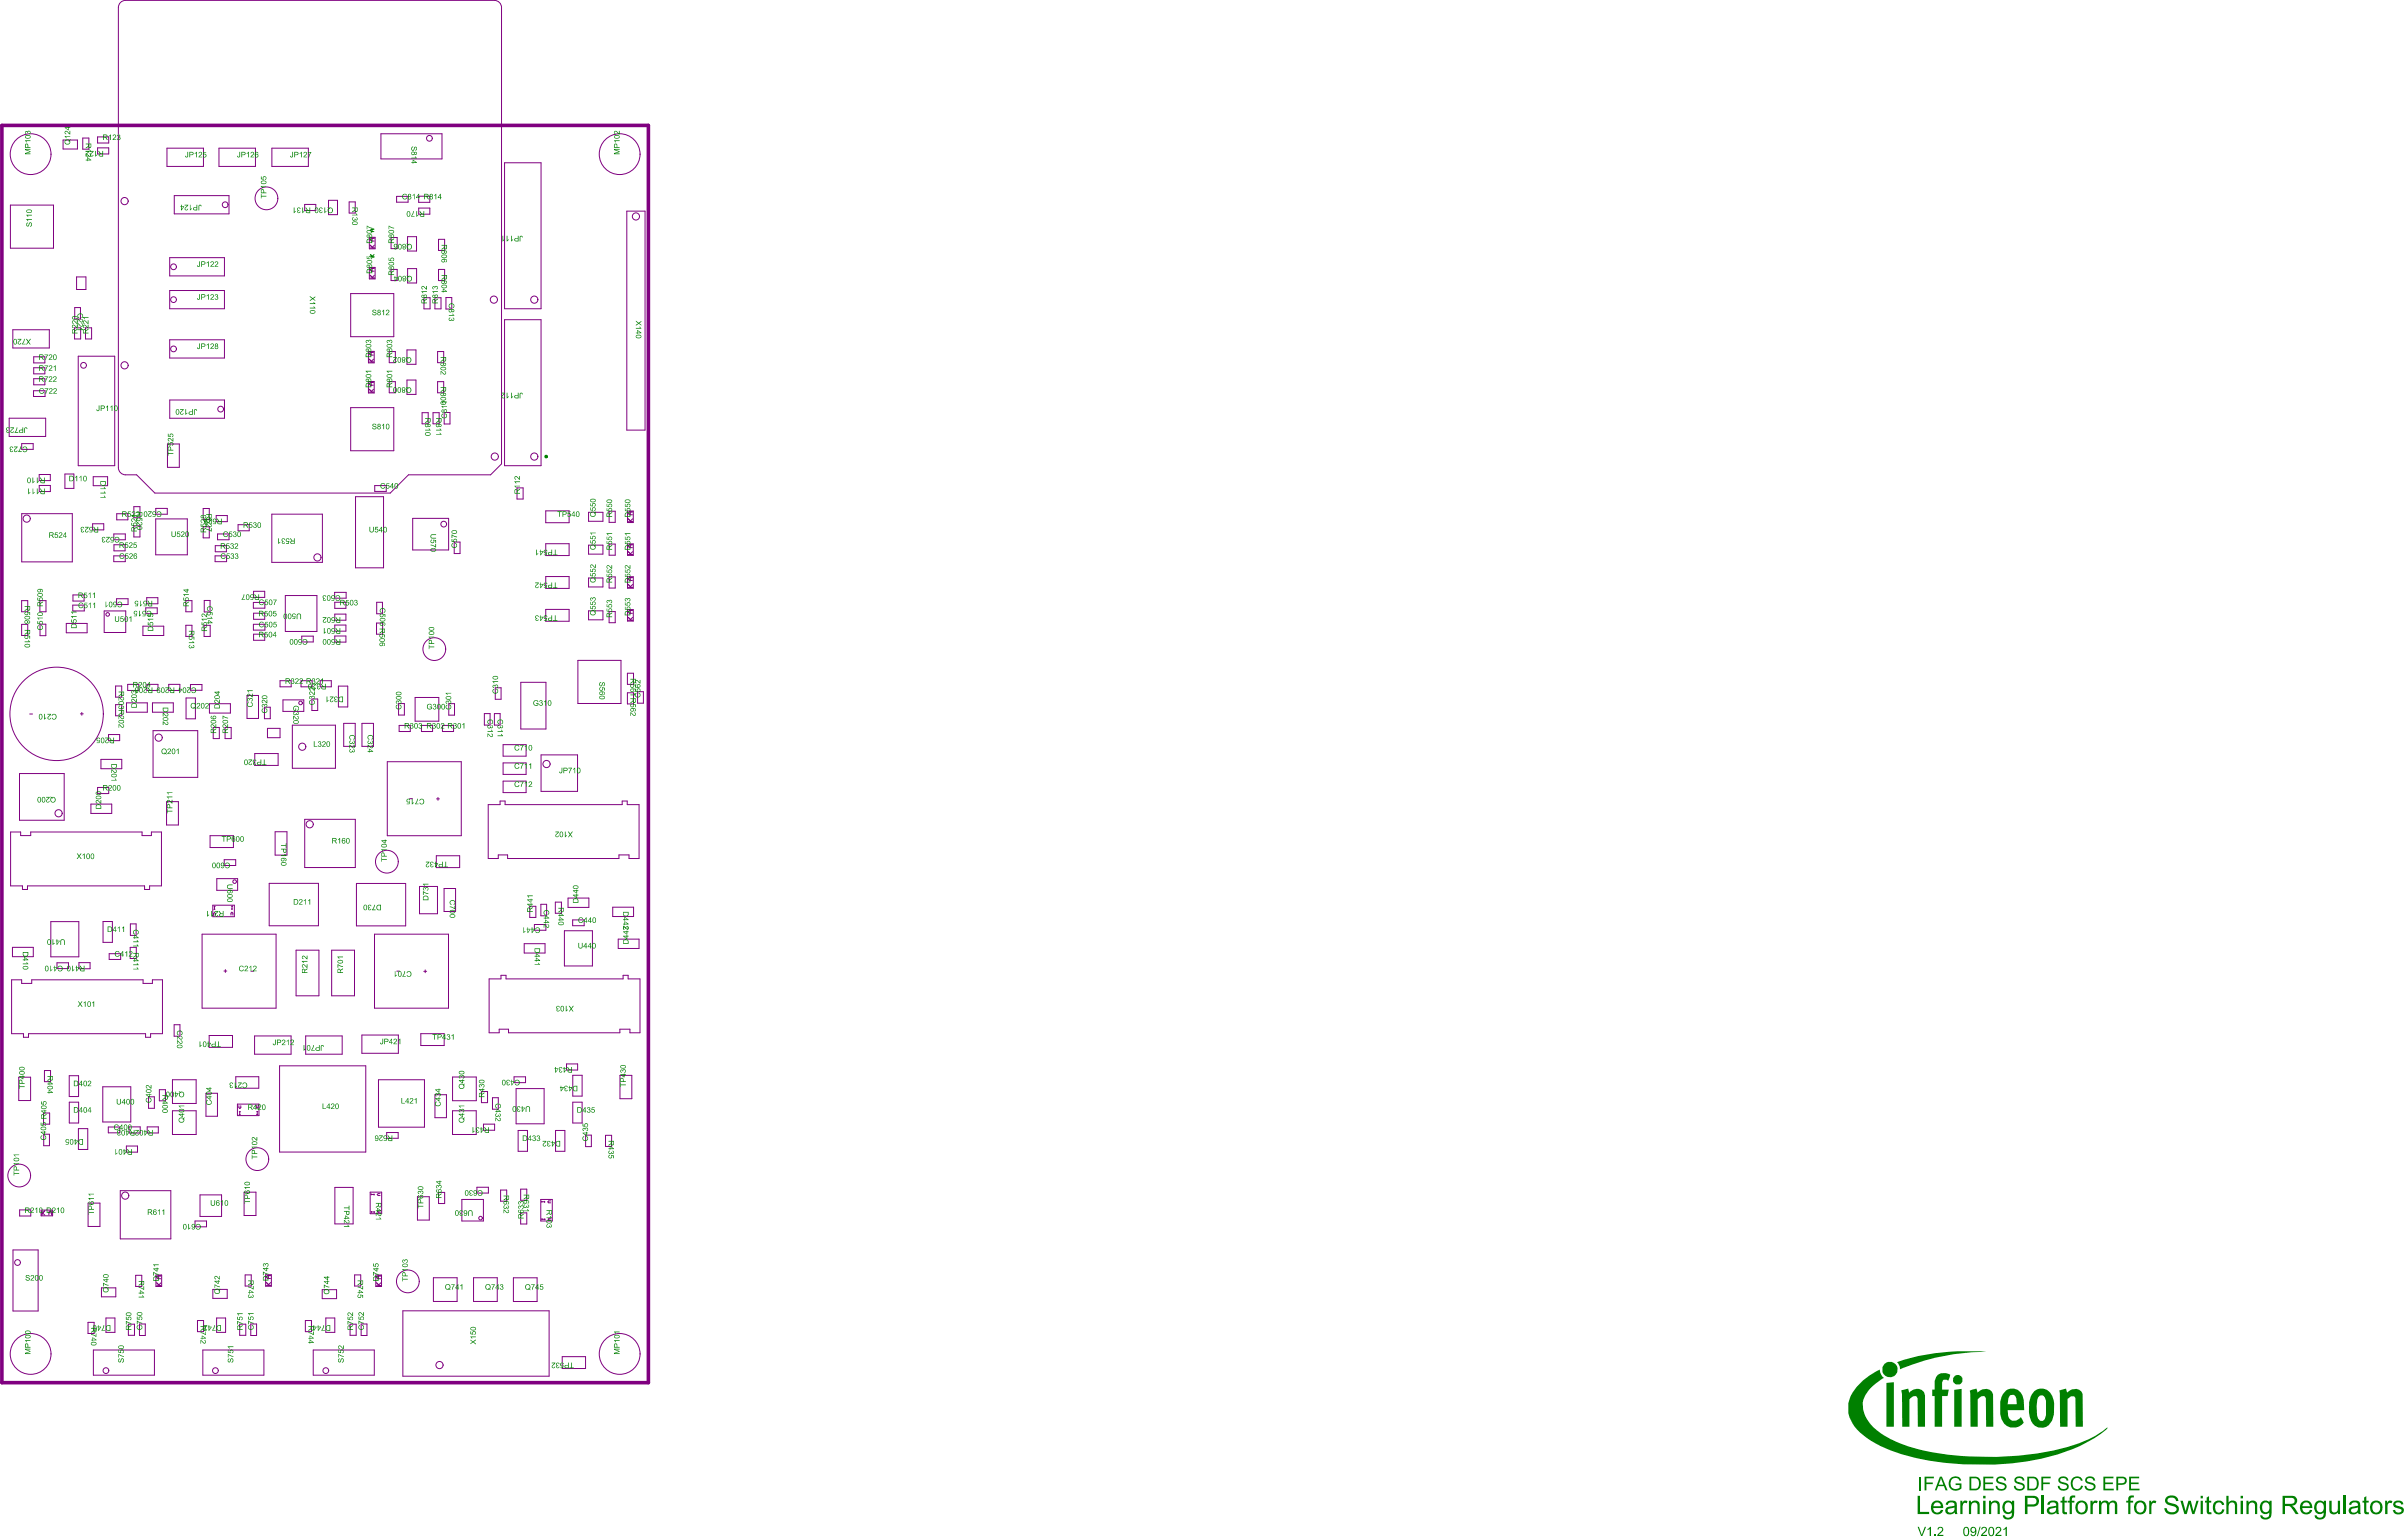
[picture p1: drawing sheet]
<svg xmlns="http://www.w3.org/2000/svg" width="557mm" height="356mm" viewBox="0 0 557 356" stroke-linecap="round" stroke-linejoin="round" font-family="sans-serif">
<g fill="none" stroke="#800080" stroke-width=".23">
<path d="M27.9 .6l1.2-.5h85.4a1.66 1.66 0 0 1 1.6 1.6v105.7l-2.5 2.5h-19l-4.2 4.3h-54.5l-4.3-4.3h-2.5a1.66 1.66 0 0 1-1.7-1.6v-106.6zM14.6 32.4h3.3v2.1h-3.3zM19.2 32h1.4v2.5h-1.4zM22.6 31.7h2.6v1.4h-2.6zM22.6 34.2h2.6v1.4h-2.6zM38.7 34.3h8.4v4.2h-8.4zM50.7 34.3h8.5v4.2h-8.5zM63 34.3h8.4v4.2h-8.4zM88.2 31h14.2v5.8h-14.2zM116.8 37.7h8.5v33.8h-8.5zM2.4 47.5h10v10h-10zM39.3 59.7h12.7v4.2h-12.7z"/>
<path d="M40.4 45.3h12.6v4.2h-12.6zM70.6 47.3h2.5v1.4h-2.5zM76.1 46.4h2.1v3.3h-2.1zM80.9 46.7h1.4v2.6h-1.4zM85.5 54.9h1.4v2.7h-1.4zM85.7 57.4h1M85.7 56.8l.7 .6M86.2 55.1v.7M86.7 55.1h-.7l-.3 .4 .3 .3h.7M86.7 56.8l-.5 .4M90.6 55h1.4v2.6h-1.4zM91.8 45.5h2.7v1.3h-2.7z"/>
<path d="M94.4 54.8h2.1v3.3h-2.1zM97 45.4h2.5v1.4h-2.5zM97 48.2h2.5v1.4h-2.5zM101.5 55.4h1.5v2.6h-1.5zM145.1 48.9h4.3v50.7h-4.3zM3 76.3h8.4v4.3h-8.4zM17.3 75.9h1.4v2.6h-1.4zM17.3 71.2h1.3v2.7h-1.3zM17.7 64.1h2.2v2.9h-2.2zM19.8 75.9h1.4v2.6h-1.4zM39.3 67.3h12.7v4.2h-12.7zM39.3 78.7h12.7v4.2h-12.7z"/>
<path d="M81.2 68h10v10h-10zM85.5 61.9h1.4v2.7h-1.4zM85.7 64.4h1M85.7 63.7l.7 .7M86.2 62.1v.7M86.7 62.1h-.7l-.3 .3 .3 .4h.7M86.7 63.7l-.5 .5M90.6 62.4h1.4v2.6h-1.4zM94.4 62.2h2.1v3.3h-2.1zM98.2 68.9h1.4v2.6h-1.4zM100.7 68.9h1.4v2.6h-1.4zM101.5 62.4h1.5v2.6h-1.5z"/>
<path d="M103.3 68.9h1.3v2.6h-1.3zM116.8 74h8.5v33.8h-8.5zM2.1 96.8h8.5v4.2h-8.5zM7.8 90.5h2.6v1.3h-2.6zM7.8 87.7h2.6v1.4h-2.6zM7.8 82.6h2.6v1.4h-2.6zM7.8 85.1h2.6v1.5h-2.6zM18.1 82.5h8.5v25.3h-8.5zM39.3 92.6h12.7v4.2h-12.7zM81.2 94.4h10v10h-10zM85.3 81.3h1.4v2.7h-1.4zM85.3 88.3h1.4v2.7h-1.4z"/>
<path d="M85.5 83.2l.7 .6M85.5 90.8h1M85.5 90.1l.7 .7M85.5 83.8h1M86 81.5v.7M86 88.5v.7M86.5 81.5h-.7l-.3 .4 .3 .3h.7M86.5 88.5h-.7l-.3 .4 .3 .3h.7M86.5 90.1l-.5 .5M86.5 83.2l-.5 .5M90.1 88.4h1.5v2.5h-1.5zM90.1 81.4h1.5v2.6h-1.5z"/>
<path d="M94.2 81h2.1v3.3h-2.1zM94.2 88h2.1v3.3h-2.1zM97.7 95.5h1.5v2.6h-1.5zM100.3 95.5h1.4v2.6h-1.4zM101.3 81.4h1.4v2.6h-1.4zM101.3 88.4h1.4v2.5h-1.4zM102.9 95.5h1.3v2.7h-1.3zM5 102.7h2.7v1.3h-2.7zM5 118.9h11.7v11.2h-11.7zM9.1 109.9h2.6v1.4h-2.6zM9.1 112.4h2.6v1.4h-2.6zM15 109.7h2.1v3.4h-2.1z"/>
<path d="M21.6 110.4h3.3v2h-3.3zM27 118.9h2.6v1.5h-2.6zM31 117.3h1.4v2.6h-1.4zM36.1 117.7h2.6v1.4h-2.6zM38.8 102.8h2.7v5.4h-2.7zM47.1 117.7h1.4v2.6h-1.4zM50.1 119.4h2.5v1.4h-2.5zM62.9 119h11.8v11.2h-11.8zM82.3 115h6.5v16.5h-6.5zM86.8 112.4h2.6v1.4h-2.6zM119.7 113h1.4v2.5h-1.4zM126.4 118.3h5.4v2.7h-5.4z"/>
<path d="M136.3 118.6h3.3v2.1h-3.3zM141.1 118.4h1.4v2.5h-1.4zM145.3 118.3h1.4v2.7h-1.4zM146 118.5v.7M146.4 118.5h-.6l-.3 .3 .3 .4h.6M5 139.1h1.4v2.5h-1.4zM9.2 139.1h1.4v2.5h-1.4zM16.9 137.7h2.6v1.5h-2.6zM21.4 121.3h2.6v1.4h-2.6zM26.3 128.7h2.7v1.3h-2.7zM26.4 123.6h2.6v1.4h-2.6zM26.4 126.1h2.6v1.4h-2.6z"/>
<path d="M27 138.6h2.7v1.4h-2.7zM31 121.7h1.4v2.6h-1.4zM34 138.4h2.6v1.4h-2.6zM36.1 120.1h7.3v8.4h-7.3zM43 139.1h1.5v2.5h-1.5zM47.1 121.9h1.4v2.6h-1.4zM47.3 139h1.3v2.7h-1.3zM49.8 128.7h2.7v1.3h-2.7zM49.8 126.3h2.6v1.4h-2.6zM50.4 123.6h2.6v1.4h-2.6zM55.1 121.5h2.6v1.4h-2.6zM58.7 139.5h2.6v1.3h-2.6z"/>
<path d="M58.7 136.9h2.6v1.4h-2.6zM66.1 137.9h7.3v8.3h-7.3zM77.5 137.1h2.7v1.4h-2.7zM77.5 139.4h2.6v1.4h-2.6zM87.2 139.4h1.4v2.7h-1.4zM95.6 120h8.3v7.3h-8.3zM105.2 125.5h1.3v2.7h-1.3zM126.4 125.9h5.4v2.7h-5.4zM126.4 133.5h5.4v2.7h-5.4zM136.3 126.2h3.3v2.1h-3.3zM136.3 133.8h3.3v2.1h-3.3zM141.1 126h1.4v2.5h-1.4z"/>
<path d="M141.1 133.6h1.4v2.5h-1.4zM145.3 125.9h1.4v2.7h-1.4zM145.3 133.5h1.4v2.7h-1.4zM145.5 120.8h1M145.5 136h1M145.5 135.3l.7 .7M145.5 128.4h1M145.5 127.7l.7 .7M145.5 120.1l.7 .7M146 126.1v.7M146 133.7v.7M146.4 126.1h-.6l-.3 .4 .3 .3h.6"/>
<path d="M146.4 133.7h-.6l-.3 .4 .3 .3h.6M146.5 135.3l-.5 .5M146.5 127.7l-.5 .5M146.5 120.1l-.5 .5M5 144.6h1.4v2.5h-1.4zM9.3 144.5h1.3v2.7h-1.3zM15.3 144.3h4.9v2.2h-4.9zM16.9 140.1h2.6v1.3h-2.6zM24.1 141.4h5v5h-5zM26.8 158.8h1.4v2.6h-1.4zM29.6 158.4h2.5v1.5h-2.5zM33.1 145h4.8v2.1h-4.8z"/>
<path d="M33.8 140.7h2.6v1.4h-2.6zM34 158.4h2.6v1.5h-2.6zM39.1 158.4h2.6v1.5h-2.6zM43 144.8h1.5v2.5h-1.5zM44.1 158.5h2.7v1.3h-2.7zM47.3 144.8h1.4v2.6h-1.4zM58.7 144.5h2.6v1.4h-2.6zM58.7 142h2.6v1.4h-2.6zM58.7 146.8h2.6v1.4h-2.6zM64.8 157.6h2.6v1.4h-2.6zM69.7 157.6h2.6v1.4h-2.6zM69.9 147.3h2.6v1.3h-2.6z"/>
<path d="M74.1 157.6h2.6v1.4h-2.6zM77.5 142.2h2.6v1.4h-2.6zM77.5 144.7h2.6v1.4h-2.6zM77.5 147.2h2.6v1.5h-2.6zM78.4 158.8h2.1v4.9h-2.1zM87.2 144.2h1.4v2.6h-1.4zM114.7 159.2h1.3v2.7h-1.3zM120.6 158h5.8v10.8h-5.8zM126.4 141.1h5.4v2.7h-5.4zM133.8 152.9h10v10h-10zM136.3 141.4h3.3v2.1h-3.3zM141.1 141.6h1.4v2.6h-1.4z"/>
<path d="M145.3 155.9h1.4v2.5h-1.4zM145.3 141.1h1.4v2.7h-1.4zM145.5 143.6h1M145.5 142.9l.7 .7M146 141.3v.7M146.4 141.3h-.6l-.3 .4 .3 .3h.6M146.5 142.9l-.5 .5M4.5 179.1h10.4v10.8h-10.4zM6.9 165.3h.6M18.6 165.3h.7M18.9 164.9v.7M23.4 175.8h4.8v2.2h-4.8z"/>
<path d="M25.1 170.1h2.6v1.4h-2.6zM26.8 163.1h1.4v2.6h-1.4zM29.3 162.7h4.8v2.2h-4.8zM35.3 162.7h4.8v2.2h-4.8zM35.4 169.2h10.4v10.8h-10.4zM43.1 161.6h2.1v4.8h-2.1zM48.5 162.9h4.9v2.2h-4.9zM49.4 168.4h1.4v2.6h-1.4zM52.1 168.4h1.4v2.6h-1.4zM57.2 161h2.7v5.3h-2.7zM59 174.5h5.4v2.7h-5.4zM61.2 163.7h1.4v2.7h-1.4z"/>
<path d="M61.9 168.6h2.9v2.2h-2.9zM65.5 162h4.8v2.7h-4.8zM67.7 167.9h10v10h-10zM72.2 161.8h1.4v2.7h-1.4zM79.6 167.5h2.7v5.3h-2.7zM83.8 167.5h2.7v5.3h-2.7zM89.7 176.4h17.1v17.1h-17.1zM92.3 162.9h1.3v2.6h-1.3zM92.4 167.9h2.6v1.5h-2.6zM96.1 161.5h5.5v5.5h-5.5zM97.6 167.9h2.6v1.5h-2.6zM102.5 167.9h2.5v1.5h-2.5z"/>
<path d="M103.9 162.9h1.4v2.7h-1.4zM112.2 165.2h1.3v2.7h-1.3zM114.5 165.2h1.3v2.7h-1.3zM116.5 172.4h5.3v2.7h-5.3zM116.5 176.6h5.3v2.7h-5.3zM125.3 174.8h8.4v8.4h-8.4zM145.3 160.4h1.4v2.6h-1.4zM147.6 160.1h1.4v2.7h-1.4zM2.5 192.6h2.3v.9h2.3v-.9h25.8v.9h2.2v-.9h2.3v12.5h-2.8v.8h-1.1v-.8h-27.1v.8h-1.2v-.8h-2.7zM21.1 186.2h4.8v2.1h-4.8zM22.6 182.3h2.6v1.4h-2.6zM38.6 185.6h2.7v5.4h-2.7z"/>
<path d="M48.6 193.5h5.5v2.7h-5.5zM51.9 199h2.7v1.4h-2.7zM63.7 192.6h2.8v5.4h-2.8zM70.6 189.7h11.7v11.2h-11.7zM94.8 184.9h.7M101 198.1h5.4v2.8h-5.4zM101.1 185h.7M101.4 184.6v.7M113.1 186.3h2.7v-.8h1.2v.8h27.1v-.8h1.1v.8h2.8v12.5h-2.3v-.9h-2.4v.9h-25.8v-.9h-2.1v.9h-2.3zM116.5 180.8h5.3v2.7h-5.3zM2.9 219.3h4.8v2.2h-4.8zM11.8 213.4h6.5v8.1h-6.5z"/>
<path d="M23.9 213.3h2.1v4.9h-2.1zM30.2 219.3h1.4v2.6h-1.4zM30.2 213.9h1.3v2.7h-1.3zM46.8 216.3h17.1v17.1h-17.1zM49.3 209.6h5v2.6h-5zM49.5 211.9v-.4l.2-.2 .2 .2v.4M49.6 210.5h.2M49.6 209.8h.2M49.7 209.8v.7M50.2 203.4h4.8v2.7h-4.8zM53.5 211.9v-.5l.2-.2 .2 .2v.5M53.6 209.8h.2"/>
<path d="M53.6 210.5h.2M53.7 209.8v.7M62.3 204.5h11.4v9.8h-11.4zM68.6 220h5.3v10.5h-5.3zM76.8 220h5.3v10.5h-5.3zM82.5 204.5h11.4v9.9h-11.4zM86.7 216.3h17.2v17.1h-17.2zM97.1 205.2h4.2v6.4h-4.2zM102.8 205.7h2.7v5.3h-2.7zM121.4 218.5h4.8v2.1h-4.8zM122.7 209.8h1.4v2.6h-1.4zM123.7 214h2.7v1.4h-2.7z"/>
<path d="M125.2 209.4h1.4v2.6h-1.4zM128.6 208.9h1.4v2.5h-1.4zM130.7 215.5h6.5v8.1h-6.5zM131.5 207.9h4.9v2.2h-4.9zM132.6 213h2.7v1.3h-2.7zM141.9 210h4.8v2.2h-4.8zM143.2 217.4h4.8v2.2h-4.8zM2.7 226.8h2.3v.9h2.3v-.9h25.8v.9h2.2v-.9h2.3v12.5h-2.7v.9h-1.2v-.9h-27.1v.9h-1.2v-.9h-2.7zM13.2 222.9h2.7v1.3h-2.7zM18.3 222.9h2.6v1.4h-2.6zM25.3 220.8h2.6v1.3h-2.6zM40.3 237.2h1.4v2.7h-1.4z"/>
<path d="M48.4 239.7h5.4v2.8h-5.4zM51.9 224.8h.6M52.2 224.5v.6M58.1 224.9h.7M59 239.8h8.4v4.3h-8.4zM70.8 239.8h8.4v4.3h-8.4zM83.8 239.6h8.4v4.3h-8.4zM91.9 224.8h.6M97.4 239.3h5.5v2.8h-5.5zM98.1 224.9h.7M98.5 224.5v.7M113.3 226.6h2.7v-.8h1.2v.8h27.1v-.8h1.2v.8h2.7v12.5h-2.3v-.8h-2.4v.8h-25.7v-.8h-2.2v.8h-2.3z"/>
<path d="M4.3 249.4h2.8v5.4h-2.8zM10.1 257.7h1.4v2.6h-1.4zM10.3 247.8h1.4v2.6h-1.4zM16 249h2.2v4.9h-2.2zM16 255.2h2.2v4.8h-2.2zM23.8 251.6h6.5v8.2h-6.5zM34.4 253.9h1.3v2.7h-1.3zM36.9 252.3h1.4v2.6h-1.4zM39.9 257.2h5.5v5.5h-5.5zM39.9 250h5.5v5.5h-5.5zM47.7 253.1h2.7v5.3h-2.7zM54.6 249.3h5.3v2.6h-5.3z"/>
<path d="M55 255.6h5v2.7h-5zM55.3 256v.4l.2 .3 .3-.3v-.4M55.4 257.4h.2M55.4 258.1h.2M55.5 257.4v.7M59.3 255.9v.4l.3 .3 .2-.3v-.4M59.5 258h.2M59.5 257.3h.2M59.6 257.3v.7M64.7 246.8h20v19.9h-20zM87.6 250h10.7v11h-10.7zM100.7 253.4h2.7v5.4h-2.7z"/>
<path d="M104.8 257.2h5.5v5.5h-5.5zM104.8 249.3h5.5v5.5h-5.5zM111.5 252.7h1.4v2.6h-1.4zM114 254.1h1.4v2.7h-1.4zM119 249.3h2.7v1.4h-2.7zM119.5 252h6.5v8.2h-6.5zM131.2 246.3h2.6v1.4h-2.6zM132.6 255.2h2.2v4.8h-2.2zM132.6 248.9h2.2v4.9h-2.2zM143.6 249h2.7v5.4h-2.7zM10.1 262.6h1.4v2.7h-1.4zM18.2 261.3h2.1v4.8h-2.1z"/>
<path d="M20.4 278.5h2.7v5.4h-2.7zM25.1 260.9h2.6v1.4h-2.6zM27.9 275.7h11.7v11.1h-11.7zM29.3 265.3h2.5v1.4h-2.5zM29.9 260.9h2.6v1.4h-2.6zM34.1 260.9h2.6v1.4h-2.6zM46.3 276.6h5v5h-5zM56.5 276h2.8v5.4h-2.8zM77.5 274.9h4.3v8.5h-4.3zM85.7 276h2.7v5h-2.7zM86 276.5h.6M86 276.4v.2"/>
<path d="M86.6 276.4v.2M88 276.3h-.4l-.3 .3 .3 .2h.4M89.5 262.2h2.7v1.3h-2.7zM96.7 277.1h2.7v5.4h-2.7zM101.6 276.1h1.4v2.5h-1.4zM107 277.7h4.9v5h-4.9zM110.4 274.9h2.7v1.3h-2.7zM112 260.3h2.5v1.4h-2.5zM115.9 275.5h1.4v2.6h-1.4zM120 261.7h2.1v4.8h-2.1zM120.6 275.3h1.4v2.6h-1.4zM125.2 277.7h2.7v5h-2.7z"/>
<path d="M125.5 278.2h.6M125.5 278.1v.2M126.1 278.1v.2M127.5 278h-.4l-.2 .3 .2 .2h.4M128.6 261.7h2.2v4.8h-2.2zM135.6 262.8h1.3v2.7h-1.3zM140.2 262.8h1.4v2.6h-1.4zM3 289.4h5.8v14.1h-5.8zM4.5 280.1h2.6v1.4h-2.6zM9.5 280.2h2.7v1.3h-2.7zM9.7 280.3v1M9.9 280.8l.5 .5"/>
<path d="M10.4 280.3l-.7 .7M11.3 280.8h.7M11.3 281.3v-.7l.3-.3 .4 .3v.7M23.5 298.2h3.3v2h-3.3zM31.4 295.3h1.4v2.5h-1.4zM36.1 295.2h1.3v2.6h-1.3zM36.3 297.7h1M36.3 297l.6 .7M36.7 295.4v.7M37.2 295.4h-.6l-.4 .3 .4 .4h.6M37.3 297l-.5 .5M45.2 282.7h2.6v1.3h-2.6z"/>
<path d="M49.3 298.5h3.3v2.1h-3.3zM56.8 295.2h1.4v2.5h-1.4zM61.5 295.1h1.3v2.7h-1.3zM61.7 297.6h1M61.7 296.9l.7 .7M62.1 295.3v.7M62.6 295.3h-.6l-.4 .4 .4 .3h.6M62.7 296.9l-.5 .5M74.6 298.6h3.3v2.1h-3.3zM82.1 295.2h1.4v2.5h-1.4zM86 280.5v.2M86 280.6h.7"/>
<path d="M86.7 280.5v.2M87 295.2h1.4v2.6h-1.4zM87.2 297.7h1M87.2 297l.7 .7M87.7 295.4v.7M88.1 280.4h-.4l-.3 .2 .3 .2h.4M88.2 295.4h-.7l-.3 .3 .3 .4h.7M88.2 297l-.5 .5M100.4 295.8h5.5v5.5h-5.5zM109.7 295.8h5.4v5.5h-5.4zM118.9 295.8h5.5v5.5h-5.5zM120.6 280.8h1.4v2.6h-1.4z"/>
<path d="M125.5 282.3h.7M125.5 282.2v.2M126.2 282.2v.2M127.6 282h-.4l-.3 .3 .3 .2h.4M20.4 306.1h1.4v2.6h-1.4zM21.6 312.6h14.2v5.8h-14.2zM24.5 305.1h2.1v3.4h-2.1zM29.7 306.6h1.4v2.5h-1.4zM32.3 306.5h1.3v2.7h-1.3zM45.7 305.7h1.4v2.6h-1.4zM47 312.6h14.1v5.8h-14.1zM50.2 305.1h2v3.4h-2z"/>
<path d="M55.5 306.6h1.4v2.5h-1.4zM58.1 306.5h1.3v2.7h-1.3zM70.7 305.7h1.4v2.6h-1.4zM72.5 312.6h14.2v5.8h-14.2zM75.5 305.1h2v3.4h-2zM81.1 306.6h1.4v2.5h-1.4zM83.6 306.5h1.4v2.7h-1.4zM93.3 303.5h33.9v15.1h-33.9zM130.2 314.1h5.4v2.7h-5.4z"/>
<circle cx="7.1" cy="35.7" r="4.7"/>
<circle cx="99.4" cy="32" r=".67"/>
<circle cx="143.5" cy="35.7" r="4.7"/>
<circle cx="28.8" cy="46.6" r=".83"/>
<circle cx="52.1" cy="47.4" r=".67"/>
<circle cx="61.7" cy="45.9" r="2.64"/>
<circle cx="147.3" cy="50.1" r=".83"/>
<circle cx="40.2" cy="69.4" r=".67"/>
<circle cx="40.2" cy="61.8" r=".67"/>
<circle cx="114.4" cy="69.4" r=".83"/>
<circle cx="123.7" cy="69.4" r=".83"/>
<circle cx="19.3" cy="84.6" r=".67"/>
<circle cx="28.8" cy="84.6" r=".83"/>
<circle cx="40.2" cy="80.8" r=".67"/>
<circle cx="51.1" cy="94.7" r=".67"/>
<circle cx="114.6" cy="105.7" r=".83"/>
<circle cx="123.7" cy="105.7" r=".83"/>
<circle cx="6.2" cy="120.1" r=".83"/>
<circle cx="73.5" cy="129.1" r=".83"/>
<circle cx="102.8" cy="121.3" r=".67"/>
<circle cx="24.9" cy="142.2" r=".42"/>
<circle cx="100.6" cy="150.3" r="2.64"/>
<circle cx="13.1" cy="165.3" r="10.8"/>
<circle cx="36.7" cy="170.8" r=".83"/>
<circle cx="69.6" cy="162.7" r=".42"/>
<circle cx="70" cy="172.9" r=".83"/>
<circle cx="126.6" cy="176.9" r=".83"/>
<circle cx="13.6" cy="188.3" r=".83"/>
<circle cx="71.7" cy="190.8" r=".83"/>
<circle cx="89.6" cy="199.5" r="2.64"/>
<circle cx="54.3" cy="204.1" r=".42"/>
<circle cx="4.4" cy="272.2" r="2.64"/>
<circle cx="29" cy="276.8" r=".83"/>
<circle cx="59.6" cy="268.4" r="2.64"/>
<circle cx="4.1" cy="292.3" r=".67"/>
<circle cx="94.4" cy="296.7" r="2.64"/>
<circle cx="111.3" cy="282" r=".42"/>
<circle cx="7.1" cy="313.5" r="4.7"/>
<circle cx="24.5" cy="317.3" r=".67"/>
<circle cx="49.9" cy="317.3" r=".67"/>
<circle cx="75.4" cy="317.3" r=".67"/>
<circle cx="101.8" cy="316" r=".83"/>
<circle cx="143.5" cy="313.5" r="4.7"/>
</g>
<g fill="#008000">
<path d="M476.9 321.9l1.5-.4 .3 .9a2.06 2.06 0 0 1 3.6 .4v7.5h-1.6l-.1-6.6-.3-.4h-.7l-.8 .6v6.4h-1.7z"/>
<path d="M436.8 320.2l1.8-.2v10.3h-1.8z"/>
<path d="M439.3 315.4a51.4 51.4 0 0 1 20.7-2.4 51 51 0 0 0-20 4l-.1-.6z"/>
<path d="M456.1 321.9l1.6-.4 .2 .9a2.04 2.04 0 0 1 3.6 .4l.1 7.5h-1.7v-6.6l-.3-.4a1.27 1.27 0 0 0-1.6 .7v6.3h-1.7z"/>
<path d="M440.3 321.9l1.6-.4 .2 1a1.99 1.99 0 0 1 2.1-1 1.99 1.99 0 0 1 1.6 1.7v7.1h-1.7v-6.6l-.3-.4a1.31 1.31 0 0 0-1.6 .7v6.3h-1.7l-.1-7.5z"/>
<path d="M448.8 318.3a2.63 2.63 0 0 1 2.8 0l-.4 1.4-.4-.3h-.7l-.4 .7v1.6h1.6l-.3 1.5h-1.3v7.1h-1.7v-7.1h-.6v-1.5h.6v-2l.4-.9z"/>
<path d="M452.5 321.8l1.8-.3v8.8h-1.8z"/>
<path d="M464.5 321.9l.5-.2 .9-.2v1.5l-.5 .2-.3 .5-.2 1.4h2.1l-.1-1.4a.84 .84 0 0 0-1-.7v-1.5a2.57 2.57 0 0 1 2.7 2.6l.2 2.4h-3.9l.1 1.3 .3 .6 .4 .4a1.91 1.91 0 0 0 2.3-.7l.6 1.3a3 3 0 0 1-3.4 1 3 3 0 0 1-2-3v-2.9l.6-1.7z"/>
<path d="M471.1 322.1a2.76 2.76 0 0 1 2.9-.4 2.76 2.76 0 0 1 1.6 2.5 6.6 6.6 0 0 1-1.2 5.8l-.6 .4-1.2 .1v-1.6l.3 .1 .4-.2 .5-1.2v-3.3l-.6-1.1-.8-.1-.4 .3a8.3 8.3 0 0 0 0 5l.4 .5h.2v1.6a2.66 2.66 0 0 1-2.6-2.5 6.6 6.6 0 0 1 1.1-5.9z"/>
<path d="M431.3 319.7l1.5-1.2 2.5-1.4a2.31 2.31 0 0 0 .9 1.8v.2a9 9 0 0 0-4.9 5.7 8.9 8.9 0 0 0 5.1 7.6 35.7 35.7 0 0 0 14.6 4.4 75.8 75.8 0 0 0 27.8-1.8 24.2 24.2 0 0 0 9.3-4.5l-.1 .2a28.9 28.9 0 0 1-11.5 6 67.6 67.6 0 0 1-36.2 0 21.3 21.3 0 0 1-10.9-6.4 6.8 6.8 0 0 1 .5-9.2z"/>
<path d="M123.6 162.3l.3-.2 .6 .1 .1 .2-.1 .1-.2-.3-.4 .1-.2 .7 .3 .2h.3l.2-.3h-.4v-.2h.6v.5l-.4 .2-.6-.1-.2-.3z"/>
<path d="M125 162.2l.2-.1 .4 .1 .1 .2-.3 .3a.39 .39 0 0 1 0 .7 .39 .39 0 0 1-.5-.4l.3 .2a.26 .26 0 0 0 .3-.2 .26 .26 0 0 0-.3-.2v-.1a.22 .22 0 0 0 .3-.2 .22 .22 0 0 0-.3-.3 .22 .22 0 0 0-.2 .3l-.1-.1z"/>
<path d="M126 162.4l.5-.3v1.3h-.2v-1l-.3 .2z"/>
<path d="M120.5 91h.4l.2 .3h-.2a.2 .2 0 0 0-.2-.3 .2 .2 0 0 0-.2 .3v.9h-.2z"/>
<path d="M118.3 90.9h.2v1l.3-.1-.4 .4z"/>
<path d="M117.3 90.9h.2v1l.3-.1-.3 .4h-.2z"/>
<path d="M116.1 90.9h.9l-.1 .3-.5 .4a.26 .26 0 0 0 0 .4 .26 .26 0 0 0 .4-.1h.2l-.3 .3-.5-.1v-.4l.5-.6h-.6z"/>
<path d="M76.9 145.5h.5l.2 .2-.2 .1a.27 .27 0 0 0-.4-.1 .27 .27 0 0 0 0 .4 .27 .27 0 0 0 .4-.1l.1 .1-.1 .6h-.6v-.1h.5l.1-.4h-.6z"/>
<path d="M75 145.4h.2v1l.3-.1-.4 .4z"/>
<path d="M76.9 148h.5l.2 .3h-.2a.27 .27 0 0 0-.4-.1 .27 .27 0 0 0 0 .5 .27 .27 0 0 0 .4-.2l.1 .1-.1 .6h-.6v-.1h.5l.1-.3-.6-.1z"/>
<path d="M12.2 165.4l.5-.1 .3 .2 .1 .6-.3 .4-.5 .1-.3-.2v-.2h.2l.1 .2h.4l.2-.4-.2-.6h-.4l-.2 .3h-.1z"/>
<path d="M11 165.3h.8l-.4 .6a.29 .29 0 0 0-.3 .2 .29 .29 0 0 0 .2 .3 .29 .29 0 0 0 .4-.2 .29 .29 0 0 1-.1 .4 .29 .29 0 0 1-.4-.1l-.2-.1v-.4l.6-.6h-.6z"/>
<path d="M10.2 165.3h.2v1l.3-.2-.3 .5h-.2z"/>
<path d="M8.5 113.1h.2v1l.3-.2-.3 .5h-.2z"/>
<path d="M7.6 113.1h.1v1l.3-.2-.4 .5z"/>
<path d="M6.5 113.1h.2v1l.3-.2-.3 .5h-.2z"/>
<path d="M41 238.8l.6-.2 .6 .2 .1 .6-.4 .3 .2-.6-.1-.3h-.3a.4 .4 0 0 0-.6 .2 .4 .4 0 0 0 .3 .5l-.1 .2-.3-.2z"/>
<path d="M41 239.8l.7 .6a.26 .26 0 0 0 .4 0 .26 .26 0 0 0-.2-.3v-.2h.2l.2 .4a.52 .52 0 0 1-.6 .3 .52 .52 0 0 1-.5-.4l-.1-.1v.6h-.1z"/>
<path d="M41 240.9l.6 .4a.28 .28 0 0 0 .3 .3 .28 .28 0 0 0 .2-.3 .28 .28 0 0 0-.2-.3v-.1l.3 .1-.1 .6-.4 .1-.6-.6v.6h-.1z"/>
<path d="M74.7 255.5h.2v1.1h.6v.1h-.8z"/>
<path d="M76.7 255.6l.3-.1a.52 .52 0 0 1 .4 .5 .52 .52 0 0 1-.5 .5l-.1 .1h.6v.1h-.8l.6-.7a.23 .23 0 0 0-.1-.4 .23 .23 0 0 0-.3 .3h-.2z"/>
<path d="M70 48h.2v1.1l.3-.2-.4 .4z"/>
<path d="M69 48.1l.1-.1a.26 .26 0 0 1 .3 .1 .26 .26 0 0 1 .1 .3 .27 .27 0 0 0-.3-.2 .27 .27 0 0 0-.3 .3 .27 .27 0 0 0 .4 .2v.1a.23 .23 0 0 0-.3 .2 .23 .23 0 0 0 .2 .2 .23 .23 0 0 0 .2-.2h.2a.37 .37 0 0 1-.5 .3 .37 .37 0 0 1-.1-.6l-.2-.1z"/>
<path d="M68 48h.2v1.1l.3-.2-.4 .4z"/>
<path d="M108.9 310.1l.6 .5 .7-.5v.2l-.5 .4 .5 .4v.2l-.6-.5-.7 .4 .5-.5z"/>
<path d="M108.9 309.4h1.3v.2h-1l.2 .2-.2 .1z"/>
<path d="M108.9 308.2h.2v.6h.3l-.1-.3 .2-.3h.6l.1 .5-.2 .3-.1-.1a.28 .28 0 0 0 .1-.4 .28 .28 0 0 0-.4-.1 .28 .28 0 0 0 0 .4v.2l-.7-.1z"/>
<path d="M113.8 297.3h.8l-.5 1.3h-.1v-.4l.4-.7h-.6z"/>
<path d="M115.9 297.4l.1-.1a.33 .33 0 0 1 .4 .1 .33 .33 0 0 1 0 .5l.2 .2-.2 .5h-.5l-.1-.2 .1-.2a.27 .27 0 0 0 .3 .3 .27 .27 0 0 0 .2-.3 .27 .27 0 0 0-.3-.2v-.1a.22 .22 0 0 0 .3-.2 .22 .22 0 0 0-.2-.3 .22 .22 0 0 0-.3 .3l-.1-.1z"/>
<path d="M48.8 277.9h.2v.9l.1 .2 .5-.1v-1h.2l-.2 1.2-.5 .1-.3-.2z"/>
<path d="M51.2 278.2l.4-.3v1.2h-.1v-.9l-.4 .1z"/>
<path d="M141 266.5l.2-.1v.1a.25 .25 0 0 0-.2 .4 .25 .25 0 0 0 .4 .1 .25 .25 0 0 0 .1-.3h.1a.21 .21 0 0 0 .2 .3 .21 .21 0 0 0 .2-.2 .21 .21 0 0 0-.2-.3v-.1l.3 .1v.5l-.3 .1-.2-.1-.4 .2-.3-.4z"/>
<path d="M141 267.4l.2-.1v.2a.26 .26 0 0 0-.1 .4 .26 .26 0 0 0 .4 .1 .26 .26 0 0 0 0-.4v-.2l.7 .1v.7h-.2v-.6h-.3v.5l-.6 .1-.2-.3z"/>
<path d="M121.8 256.3l.3-.2a.49 .49 0 0 1 .6 .6v.7h-.1v-.7a.34 .34 0 0 0-.4-.4 .34 .34 0 0 0-.3 .4v.7h-.2z"/>
<path d="M119.7 256.3l.3-.2a.26 .26 0 0 1 .4 .1 .26 .26 0 0 1 0 .3 .27 .27 0 0 0-.3-.3 .27 .27 0 0 0-.2 .4 .27 .27 0 0 0 .3 .1v.2a.23 .23 0 0 0-.3 .1 .23 .23 0 0 0 .2 .3 .23 .23 0 0 0 .2-.3l.2 .1a.37 .37 0 0 1-.5 .3 .37 .37 0 0 1-.1-.6l-.2-.1z"/>
<path d="M115.3 166.8l.6-.3 .5 .3 .1 .6-.3 .3 .2-.6-.2-.3h-.3a.4 .4 0 0 0-.5 .2 .4 .4 0 0 0 .2 .5v.2l-.4-.3z"/>
<path d="M115.3 167.9h.3l-.1 .1a.25 .25 0 0 0 0 .5 .25 .25 0 0 0 .4-.2l-.1-.1h.1a.22 .22 0 0 0 .3 .2 .22 .22 0 0 0 .2-.2l-.2-.3 .3 .3a.33 .33 0 0 1-.2 .4 .33 .33 0 0 1-.4-.2l-.2 .3-.4-.2z"/>
<path d="M115.2 169.2h1l-.2-.2h.2l.3 .4h-1.3z"/>
<path d="M115.2 170.3h1l-.2-.3 .2-.1 .3 .5h-1.3z"/>
<path d="M112.9 166.8l.4-.2h.6l.3 .6-.4 .5 .2-.6-.1-.3h-.3a.4 .4 0 0 0-.6 .2 .4 .4 0 0 0 .3 .5l-.1 .2-.3-.2z"/>
<path d="M113 167.9h.2v.1a.25 .25 0 0 0-.1 .5 .25 .25 0 0 0 .4-.2v-.1h.1a.22 .22 0 0 0 .3 .2 .22 .22 0 0 0 .1-.2l-.2-.3 .4 .3a.33 .33 0 0 1-.2 .4 .33 .33 0 0 1-.4-.2l-.2 .3-.5-.2z"/>
<path d="M112.9 169.2h1l-.2-.2h.2l.3 .4h-1.3z"/>
<path d="M112.9 169.8l.7 .6a.24 .24 0 0 0 .4-.1 .24 .24 0 0 0-.2-.3v-.2l.2 .1 .2 .3a.52 .52 0 0 1-.6 .4 .52 .52 0 0 1-.4-.5l-.2-.1v.6h-.1z"/>
<path d="M106.3 249.1l.4-.1 .2 .1 .1-.2h.3l.2 .6-.3 .2v-.1a.25 .25 0 0 0 .2-.3 .25 .25 0 0 0-.4-.2 .25 .25 0 0 0-.1 .3h-.1a.23 .23 0 0 0-.2-.3 .23 .23 0 0 0-.3 .3 .23 .23 0 0 0 .3 .2v.1l-.3-.1z"/>
<path d="M106.3 256.9l.3-.1 .2 .2 .2-.3h.3l.2 .6-.3 .2v-.1a.27 .27 0 0 0 .2-.4 .27 .27 0 0 0-.4-.1 .27 .27 0 0 0-.1 .4l-.1-.1a.23 .23 0 0 0-.2-.3 .23 .23 0 0 0-.3 .3 .23 .23 0 0 0 .3 .2v.1l-.3-.1z"/>
<path d="M106.2 256h1.3v.1h-1l.2 .3h-.1z"/>
<path d="M100.9 255.1l.2-.1 .1 .2-.3 .2v.4l.7 .1 .3-.1v-.5l-.3-.1 .1-.2 .3 .2v.7l-.4 .2-.7-.1-.2-.4z"/>
<path d="M100.9 253.2l.2-.1 .2 .2 .2-.3 .4 .1 .1 .5-.3 .3v-.2a.27 .27 0 0 0 .2-.3 .27 .27 0 0 0-.3-.2 .27 .27 0 0 0-.2 .3h-.1a.23 .23 0 0 0-.2-.3 .23 .23 0 0 0-.3 .3 .23 .23 0 0 0 .3 .2 .3 .3 0 0 1-.4-.2 .3 .3 0 0 1 .2-.3z"/>
<path d="M50.5 241.1h.2v1.2h.4v.1h-1v-.1h.4z"/>
<path d="M46.2 241.1h.2v1l.3-.1-.4 .4z"/>
<path d="M55.4 223.8l.3-.2h.4l.3 .3-.1 .1-.3-.3-.4 .1-.1 .6 .2 .3 .8-.2-.2 .3h-.5a.71 .71 0 0 1-.4-1z"/>
<path d="M56.7 223.7l.3-.1a.47 .47 0 0 1 .4 .4 .47 .47 0 0 1-.4 .5l-.2 .2h.7v.1h-.9l.4-.5a.29 .29 0 0 0 .3-.4 .29 .29 0 0 0-.4-.2l-.3 .3z"/>
<path d="M57.7 223.9l.5-.3v1.2h-.1v-.9l-.3 .1z"/>
<path d="M58.8 223.6h.1a.49 .49 0 0 1 .5 .5 .49 .49 0 0 1-.5 .5l-.1 .1h.6v.1h-.8l.4-.5a.29 .29 0 0 0 .3-.4 .29 .29 0 0 0-.4-.2l-.3 .3z"/>
<path d="M94.4 224.9l.5-.1 .3 .4v.6l-.2 .3-.5 .1-.3-.3 .1-.2 .2 .3h.3l.3-.4-.2-.6h-.3l-.3 .3h-.2z"/>
<path d="M93.6 224.8h.2v.3l-.4 .9h.6v.1h-.8z"/>
<path d="M91.4 224.8h.2v1.1l.3-.2-.4 .5z"/>
<path d="M69.3 208.3l.3-.1a.47 .47 0 0 1 .5 .4 .47 .47 0 0 1-.5 .5l-.2 .2h.7v.1h-.9l.6-.6a.25 .25 0 0 0 0-.5 .25 .25 0 0 0-.4 .2h-.1z"/>
<path d="M70.4 208.5l.4-.3v1.2h-.1v-.9l-.4 .1z"/>
<path d="M71.4 208.5l.4-.3v1.2h-.1v-.9l-.3 .1z"/>
<path d="M86.7 209.5h.1v.3l-.4 .8h.6v.1h-.8z"/>
<path d="M85.3 209.5h.6l.1 .2-.1 .1a.26 .26 0 0 0-.3-.2 .26 .26 0 0 0-.3 .3 .26 .26 0 0 0 .4 .2v.1a.21 .21 0 0 0-.3 .2 .21 .21 0 0 0 .2 .2 .21 .21 0 0 0 .2-.2h.2l-.1 .3h-.5a.32 .32 0 0 1-.2-.2 .32 .32 0 0 1 .2-.4l-.2-.1z"/>
<path d="M63.7 240.7h.2l-.1 1.1-.2 .2h-.3l-.1-.4h.1a.2 .2 0 0 0 .2 .2 .2 .2 0 0 0 .2-.2z"/>
<path d="M65.4 240.8l.2-.1a.47 .47 0 0 1 .5 .4 .47 .47 0 0 1-.4 .5l-.3 .2h.7v.2h-.9l.6-.7a.25 .25 0 0 0 0-.4 .25 .25 0 0 0-.4 .2h-.1z"/>
<path d="M66.4 241l.4-.3v1.3h-.1v-1l-.3 .2z"/>
<path d="M67.4 240.7h.2a.47 .47 0 0 1 .5 .4 .47 .47 0 0 1-.5 .5l-.2 .2h.7v.2h-.9l.6-.7a.25 .25 0 0 0 0-.4 .25 .25 0 0 0-.4 .2h-.1z"/>
<path d="M74.4 242h.5l.1 .3h-.2a.2 .2 0 0 0-.2-.2 .2 .2 0 0 0-.2 .3v.9h-.1z"/>
<path d="M72.5 242h.2l-.1 .4-.3 .7h.6v.1h-.9z"/>
<path d="M70.3 242h.2v1l.3-.2-.4 .5z"/>
<path d="M70 223.3h.5l.5 .6v-.7h.2v.9l-.6-.4a.27 .27 0 0 0-.4-.3 .27 .27 0 0 0 0 .5h.1a.33 .33 0 0 1-.4-.1 .33 .33 0 0 1 .1-.5z"/>
<path d="M69.9 222.5h1.3v.1h-1l.2 .3h-.2z"/>
<path d="M70 221.3h.5l.5 .6v-.6h.2v.8l-.8-.6a.23 .23 0 0 0-.4 .1 .23 .23 0 0 0 .3 .3v.2l-.3-.2z"/>
<path d="M130.1 177.7h.1v1.2l-.3 .2-.3-.1-.1-.3 .2-.1a.18 .18 0 0 0 .1 .3 .18 .18 0 0 0 .2-.2z"/>
<path d="M131.6 177.7h.9l-.5 1.3h-.2l.1-.5 .3-.6h-.6z"/>
<path d="M132.7 178l.5-.3v1.3h-.1v-1l-.3 .2z"/>
<path d="M119.4 181l.5-.1 .3 .3-.1 .1-.3-.3-.4 .1-.1 .7 .2 .2 .8-.2-.2 .3-.5 .1a.68 .68 0 0 1-.2-1.2z"/>
<path d="M120.4 181h.9l-.5 1.2h-.2l.1-.4 .4-.7h-.7z"/>
<path d="M121.6 181.2l.4-.3v1.3h-.1v-1l-.4 .2z"/>
<path d="M122.6 181l.1-.1a.49 .49 0 0 1 .5 .5 .49 .49 0 0 1-.5 .5l-.1 .1h.6v.2h-.8l.4-.6a.29 .29 0 0 0 .3-.4 .29 .29 0 0 0-.4-.1l-.3 .2z"/>
<path d="M104.2 208.6l.6-.2 .5 .1 .2 .5-.4 .5 .2-.6-.2-.3h-.3a.4 .4 0 0 0-.5 .2 .4 .4 0 0 0 .3 .5l-.1 .2-.3-.2z"/>
<path d="M104.2 209.8l1.1 .5v-.6h.1v.8l-1.2-.5z"/>
<path d="M78.2 223.2l1.2 .5v.2l-.7-.2-.4-.3v.6h-.1z"/>
<path d="M78.1 221.5h1.3v.1h-1l.2 .4h-.1z"/>
<path d="M93 254.2h.1v1.1h.7v.2h-.8z"/>
<path d="M95 254.3l.4-.1 .3 .2v.4l-.6 .5h.6v.2h-.8l.6-.9a.26 .26 0 0 0-.2-.3 .26 .26 0 0 0-.3 .3h-.1z"/>
<path d="M96 254.5l.5-.3v1.3h-.2v-1l-.3 .2z"/>
<path d="M59.8 255.8h.6l.1 .4-.6 .6h.6v.2h-.8l.5-.7a.26 .26 0 0 0 0-.5 .26 .26 0 0 0-.4 .3h-.1z"/>
<path d="M56.4 250.7l.4-.1 .4 .4v.6l-.2 .3h-.5l-.3-.3 .1-.1 .1 .3h.3l.4-.4-.2-.6-.3-.1-.3 .4-.2-.1z"/>
<path d="M55.1 250.6h.9l-.4 .6a.29 .29 0 0 0-.4 .3 .29 .29 0 0 0 .3 .3 .29 .29 0 0 0 .3-.3 .29 .29 0 0 1-.1 .4 .29 .29 0 0 1-.3 0l-.3-.3 .1-.2 .6-.6h-.7z"/>
<path d="M54.4 250.6h.1v1l.3-.1-.3 .4h-.1z"/>
<path d="M53.2 250.7h.6l.2 .3h-.2a.27 .27 0 0 0-.3-.3 .27 .27 0 0 0-.2 .4 .27 .27 0 0 0 .4 .2v.1a.22 .22 0 0 0-.3 .1 .22 .22 0 0 0 .2 .3 .22 .22 0 0 0 .2-.3l.2 .1a.35 .35 0 0 1-.5 .3 .35 .35 0 0 1-.2-.5l-.1-.3z"/>
<path d="M88.9 263l.5-.1 .2 .3h-.2l-.1-.2-.3 .2a.28 .28 0 0 0 .1 .3 .28 .28 0 0 0 .3 0h.2l-.1 .6h-.6v-.1h.5v-.3l-.5-.1z"/>
<path d="M87.8 262.9h.8v.2l-.5 .4a.26 .26 0 0 0 0 .5 .26 .26 0 0 0 .4-.2h.1l-.2 .3h-.5l-.1-.5 .6-.6h-.6z"/>
<path d="M88.6 240.5h.1v1.1l-.2 .2-.4-.1-.1-.3h.2a.2 .2 0 0 0 .2 .2 .2 .2 0 0 0 .2-.2z"/>
<path d="M91.2 240.6l.4-.1 .3 .1v.4l-.6 .6h.6v.1h-.8l.5-.6a.26 .26 0 0 0 0-.5 .26 .26 0 0 0-.3 .3h-.2z"/>
<path d="M92.2 240.8l.5-.3v1.2h-.2v-.9l-.2 .1z"/>
<path d="M88.3 198.5h.1v.4h1.2v.2h-1.2v.4h-.1z"/>
<path d="M88.3 196.6h1.3v.2h-1l.2 .3h-.2z"/>
<path d="M65.1 195.7h1.1v-.4h.1v1h-.1v-.4h-1.1z"/>
<path d="M65.1 198h.9l-.1-.2 .1-.1 .3 .5h-1.2z"/>
<path d="M78.3 194.3l.5-.3v1.3h-.2v-1l-.3 .2z"/>
<path d="M9.5 255h.2v.5l.3 .1 .1-.6 .6 .1 .1 .4-.3 .3-.1-.2a.28 .28 0 0 0 .1-.4 .28 .28 0 0 0-.4 0 .28 .28 0 0 0 .1 .4v.2l-.7-.2z"/>
<path d="M20.7 122.1l.6-.1 .2 .3-.2 .1a.27 .27 0 0 0-.4-.2 .27 .27 0 0 0 0 .5 .27 .27 0 0 0 .4-.1h.2l-.2 .6h-.6v-.1h.5l.1-.3-.6-.1z"/>
<path d="M19.7 122h.8l-.4 .5a.28 .28 0 0 0-.3 .4 .28 .28 0 0 0 .5 .1l.2-.1-.3 .4-.5-.2v-.4l.6-.6h-.6z"/>
<path d="M18.8 122.1l.6-.1 .1 .3-.1 .1a.25 .25 0 0 0-.3-.3 .25 .25 0 0 0-.2 .3 .25 .25 0 0 0 .3 .2l-.1 .1a.23 .23 0 0 0-.2 .3 .23 .23 0 0 0 .3 .2 .23 .23 0 0 0 .2-.3 .3 .3 0 0 1-.2 .4 .3 .3 0 0 1-.4-.1l-.1-.3 .2-.2-.2-.2z"/>
<path d="M38.9 104.5h.1v.4h1.1v.2h-1.1v.4h-.1z"/>
<path d="M38.9 102.4h.1v.5l.4 .1-.1-.4 .2-.2 .5 .1 .1 .5-.3 .2v-.2a.28 .28 0 0 0 .1-.4 .28 .28 0 0 0-.4 0 .28 .28 0 0 0 0 .4v.2l-.6-.2z"/>
<path d="M39 101.5l.4-.1 .6 .6v-.6h.1v.8l-.6-.5a.25 .25 0 0 0-.3-.2 .25 .25 0 0 0-.2 .3 .25 .25 0 0 0 .3 .2l-.1 .2-.3-.1z"/>
<path d="M38.9 100.4h.1v.5l.4 .1-.1-.4 .2-.2 .5 .1 .1 .6-.3 .1v-.1a.27 .27 0 0 0 .1-.4 .27 .27 0 0 0-.4-.1 .27 .27 0 0 0 0 .4v.2l-.6-.1z"/>
<path d="M104 70.4l.6-.2 .4 .2 .2 .6-.3 .4-.1-.2a.47 .47 0 0 0-.1-.8 .47 .47 0 0 0-.6 .5l.3 .3-.1 .2-.4-.4z"/>
<path d="M103.9 72.9h1l-.2-.2 .2-.1 .3 .5h-1.3z"/>
<path d="M104 73.6l.3-.1v.1a.25 .25 0 0 0-.3 .3 .25 .25 0 0 0 .4 .2 .25 .25 0 0 0 .1-.3h.2a.22 .22 0 0 0 .1 .3 .22 .22 0 0 0 .3-.2 .22 .22 0 0 0-.3-.2l.1-.2a.36 .36 0 0 1 .3 .5 .36 .36 0 0 1-.6 .1l-.2 .2h-.3l-.2-.3z"/>
<path d="M100.1 67.4h1.3v.2h-1l.2 .3h-.2z"/>
<path d="M100.2 66.4l.3-.2 .2 .2 .2-.2h.3l.2 .4a.24 .24 0 0 1-.1 .3 .24 .24 0 0 1-.3 0h.1a.27 .27 0 0 0 .2-.3 .27 .27 0 0 0-.4-.2 .27 .27 0 0 0-.1 .3h-.2a.22 .22 0 0 0-.1-.3 .22 .22 0 0 0-.3 .2 .22 .22 0 0 0 .3 .2l-.1 .2-.2-.1z"/>
<path d="M97.6 67.4h1.3v.2h-1l.2 .3h-.2z"/>
<path d="M97.6 66.3l.5-.1 .6 .6v-.6h.2v.9l-.8-.6a.23 .23 0 0 0-.4 0 .23 .23 0 0 0 .3 .3l-.1 .2-.3-.1z"/>
<path d="M86.3 71.8l.6-.1 .3 .3-.2 .1a.28 .28 0 0 0-.3-.3 .28 .28 0 0 0-.3 .4l.6 .1 .2 .3-.2 .3-.4 .1a.28 .28 0 0 1-.3-.1 .28 .28 0 0 1 0-.4l.1 .3h.4a.24 .24 0 0 0 .2-.3 .24 .24 0 0 0-.3-.1l-.5-.2z"/>
<path d="M88.5 72l.4-.3v1.3h-.1v-1l-.3 .2z"/>
<path d="M89.4 71.9l.3-.2a.52 .52 0 0 1 .4 .6 .52 .52 0 0 1-.5 .4l-.1 .1h.7v.2h-.9l.6-.8a.23 .23 0 0 0 0-.3 .23 .23 0 0 0-.4 .2h-.1z"/>
<path d="M91.1 82.7h.8l-.4 .6a.28 .28 0 0 0-.3 .2 .28 .28 0 0 0 .2 .3 .28 .28 0 0 0 .3-.2l.2 .1-.2 .3-.6-.1v-.5l.6-.5h-.6z"/>
<path d="M120.5 54.6h.4l.2 .4h-.2a.2 .2 0 0 0-.2-.3 .2 .2 0 0 0-.2 .3v.9h-.2z"/>
<path d="M118.3 54.6h.2v1l.3-.2-.4 .5z"/>
<path d="M117.3 54.6h.2v1l.3-.2-.3 .5h-.2z"/>
<path d="M116.4 54.6h.1v1l.3-.2-.4 .5z"/>
<path d="M43.4 35.2h.2v1.1l-.3 .2-.3-.1-.1-.1 .1-.3a.2 .2 0 0 0 .2 .3 .2 .2 0 0 0 .2-.3z"/>
<path d="M45.1 35.5l.5-.3v1.2h-.2v-1l-.2 .2z"/>
<path d="M46.1 35.3l.2-.1 .4 .1v.4l-.5 .6h.6v.1h-.8l.4-.6a.27 .27 0 0 0 .3-.2 .27 .27 0 0 0-.3-.3 .27 .27 0 0 0-.3 .2h-.1z"/>
<path d="M47.1 35.2h.6v.1h-.5v.4l.3-.1 .3 .4-.1 .3-.3 .2a.25 .25 0 0 1-.3-.1 .25 .25 0 0 1 0-.3 .28 .28 0 0 0 .4 .2 .28 .28 0 0 0 .1-.5 .28 .28 0 0 0-.4 .1l-.2-.1z"/>
<path d="M67.7 35.2h.2v1.1l-.3 .2-.3-.1-.1-.1 .1-.3a.2 .2 0 0 0 .2 .3 .2 .2 0 0 0 .2-.3z"/>
<path d="M69.4 35.5l.5-.3v1.2h-.2v-1l-.2 .2z"/>
<path d="M70.4 35.2l.6 .1v.4l-.5 .6h.6v.1h-.8l.4-.6a.27 .27 0 0 0 .3-.2 .27 .27 0 0 0-.3-.3 .27 .27 0 0 0-.3 .2h-.1z"/>
<path d="M71.3 35.2h.8l-.5 1.2h-.2l.1-.3 .4-.8h-.6z"/>
<path d="M55.4 35.2h.2v1.1l-.2 .2-.3-.1-.2-.1 .2-.3a.2 .2 0 0 0 .1 .3 .2 .2 0 0 0 .2-.3z"/>
<path d="M57.1 35.5l.5-.3v1.2h-.1v-1l-.3 .2z"/>
<path d="M58.1 35.3l.2-.1 .5 .1v.4l-.6 .6h.7v.1h-.9l.5-.6a.27 .27 0 0 0 .2-.2 .27 .27 0 0 0-.2-.3 .27 .27 0 0 0-.3 .2h-.2z"/>
<path d="M15 31.5h1.3v.1h-1l.1 .3-.1 .1z"/>
<path d="M15.1 30.4l.4-.1 .6 .6v-.6h.2v.8l-1-.7a.25 .25 0 0 0-.2 .3 .25 .25 0 0 0 .2 .2v.2l-.3-.2z"/>
<path d="M19.9 34.9h.9l-.1-.3h.1l.3 .5h-1.2z"/>
<path d="M19.9 35.4l.6 .6a.25 .25 0 0 0 .5 0 .24 .24 0 0 0-.3-.3l.1-.2 .3 .2-.1 .6h-.4l-.6-.6v.6h-.1z"/>
<path d="M22.1 34.9h.1v1.1l.3-.2-.4 .5z"/>
<path d="M20.8 34.9h.9l-.6 .7a.26 .26 0 0 0 0 .5 .26 .26 0 0 0 .4-.2l.1 .1-.3 .3-.4-.2-.1-.4 .7-.6h-.7z"/>
<path d="M19.8 34.9h.9l-.1 .3-.4 .4a.26 .26 0 0 0-.1 .5 .26 .26 0 0 0 .4-.2h.2l-.2 .3-.6-.1v-.4l.6-.6h-.7z"/>
<path d="M25.2 31.4l.5-.3v1.3h-.2v-1l-.2 .2z"/>
<path d="M26.2 31.2l.6 .1 .1 .4-.6 .6h.6v.1h-.8l.5-.7a.26 .26 0 0 0 0-.4 .26 .26 0 0 0-.4 .2h-.1z"/>
<path d="M27.2 31.3l.6-.1-.1 .6a.39 .39 0 0 1-.1 .6 .39 .39 0 0 1-.5-.3h.2a.26 .26 0 0 0 .3 .2 .26 .26 0 0 0 .2-.4 .26 .26 0 0 0-.4-.1v-.1a.21 .21 0 0 0 .3-.2 .21 .21 0 0 0-.3-.2 .21 .21 0 0 0-.1 .2h-.2z"/>
<path d="M147.2 74.2l.7 .5 .6-.4v.2l-.4 .3 .4 .6-.6-.4-.7 .4v-.2l.6-.3-.6-.5z"/>
<path d="M147.2 75.9h1l-.1-.2 .1-.1 .3 .5h-1.3z"/>
<path d="M75 297.4l1.3 .5v.2l-.6-.1-.5-.4v.6h-.2z"/>
<path d="M74.9 306.8h.1v.4l-.4 .7h.7v.2h-.9z"/>
<path d="M49.6 306.8h.2l-.1 .5-.4 .6h.6v.2h-.8z"/>
<path d="M47.2 306.8h.8l-.6 .7a.26 .26 0 0 0 0 .4 .26 .26 0 0 0 .4-.2l.2 .1-.3 .3-.5-.2v-.3l.6-.6h-.6z"/>
<path d="M23.9 297l1.2 .5v.1h-.5l-.6-.4v.6h-.1z"/>
<path d="M24 306.8h.1v.4l-.4 .7h.6v.2h-.8z"/>
<path d="M71.7 68.5l.7 .5 .6-.4v.2l-.5 .3 .5 .6-.6-.5-.7 .5v-.2l.6-.4-.6-.4z"/>
<path d="M71.7 70.2h1.1l-.3-.3h.2l.4 .5h-1.4z"/>
<path d="M71.7 71.2h1.1l-.3-.3h.2l.4 .5h-1.4z"/>
<path d="M22.9 93.9h.1v.9a.36 .36 0 0 1-.3 .4 .36 .36 0 0 1-.4-.4h.2a.2 .2 0 0 0 .2 .2 .2 .2 0 0 0 .2-.2z"/>
<path d="M24.5 94.2l.5-.3v1.2h-.2v-.9l-.2 .1z"/>
<path d="M25.6 94.2l.4-.3v1.2h-.1v-.9l-.3 .1z"/>
<path d="M119.1 112.5h1.3v.1h-1l.2 .3h-.2z"/>
<path d="M119.1 111.5h1.3v.1h-1l.2 .3h-.2z"/>
<path d="M119.2 110.4l.5-.1 .5 .6v-.7h.2v.9l-.7-.5a.25 .25 0 0 0-.3-.2 .25 .25 0 0 0-.1 .3 .25 .25 0 0 0 .2 .2 .31 .31 0 0 1-.4-.1 .31 .31 0 0 1 .1-.4z"/>
<path d="M16.8 75.2h.4l.6 .6v-.6h.2v.8l-.6-.4a.27 .27 0 0 0-.4-.3 .27 .27 0 0 0-.1 .5h.2a.33 .33 0 0 1-.5-.1 .33 .33 0 0 1 .2-.5z"/>
<path d="M16.8 74.3l.4-.1 .6 .6v-.7h.2v.9l-.8-.6a.26 .26 0 0 0-.4 .1 .26 .26 0 0 0 .3 .3l-.1 .2-.3-.2z"/>
<path d="M19.3 75.3l.5-.1 .5 .6v-.6h.2v.8l-.6-.4a.27 .27 0 0 0-.4-.3 .27 .27 0 0 0 0 .5h.1a.32 .32 0 0 1-.4-.1 .32 .32 0 0 1 .1-.4z"/>
<path d="M19.2 74.4l.5-.2 .6 .6v-.7h.2v.9l-.7-.6a.26 .26 0 0 0-.5 .1 .26 .26 0 0 0 .3 .3l-.1 .2-.3-.2z"/>
<path d="M19.2 73.4h1.3v.2h-1l.2 .3h-.2z"/>
<path d="M18 72.8l.6-.3 .6 .3v.6l-.3 .3 .2-.6-.2-.3h-.3a.4 .4 0 0 0-.5 .2 .4 .4 0 0 0 .3 .5l-.1 .2-.3-.3z"/>
<path d="M18 73.8l.6 .6a.26 .26 0 0 0 .5 0 .26 .26 0 0 0-.3-.4v-.1h.3l.1 .3a.52 .52 0 0 1-.5 .4 .52 .52 0 0 1-.5-.5l-.1-.1v.7h-.1z"/>
<path d="M18 74.8l.5 .5a.28 .28 0 0 0 .3 .2 .28 .28 0 0 0 .3-.2 .28 .28 0 0 0-.3-.3v-.2l.4 .2-.1 .6h-.4l-.6-.6v.7h-.1z"/>
<path d="M18 76.3h.9l-.1-.3 .1-.1 .3 .5h-1.2z"/>
<path d="M46.7 144.1h.2v.5l.3 .1-.1-.4 .2-.2h.5l.2 .5-.3 .3-.1-.2a.28 .28 0 0 0 .1-.4 .28 .28 0 0 0-.4 0 .28 .28 0 0 0 .1 .4v.1l-.7-.1z"/>
<path d="M46.6 143.3h1.4v.1h-1.1l.3 .3h-.2z"/>
<path d="M46.7 142.2l.5-.1 .6 .6v-.7h.2v.9l-.7-.5a.26 .26 0 0 0-.3-.2 .26 .26 0 0 0-.2 .3 .26 .26 0 0 0 .3 .2l-.1 .2-.3-.2z"/>
<path d="M48 140.6l.6-.2 .6 .2v.6l-.3 .3 .2-.6-.2-.3h-.3a.4 .4 0 0 0-.5 .2 .4 .4 0 0 0 .3 .5l-.1 .2-.3-.3z"/>
<path d="M48 141.8l.3-.1v.1a.27 .27 0 0 0-.2 .4 .27 .27 0 0 0 .4 .1l.2-.2-.2-.4 .7 .1v.6h-.1v-.5h-.4a.41 .41 0 0 1-.4 .6 .41 .41 0 0 1-.3-.7z"/>
<path d="M48 143.1h.9l-.1-.3h.1l.3 .4h-1.2z"/>
<path d="M5.8 147.2l.2-.1v.1a.28 .28 0 0 0 0 .5 .28 .28 0 0 0 .4 0 .28 .28 0 0 0-.1-.5v-.1l.7 .1v.7h-.2v-.5l-.3-.1-.1 .5-.5 .1-.2-.3z"/>
<path d="M5.7 148.5h1l-.2-.3h.2l.3 .5h-1.3z"/>
<path d="M8.8 144.8l.2-.1v.2l-.2 .2v.4l.7 .2 .3-.2v-.4l-.3-.2 .1-.2 .3 .3v.6l-.4 .2-.7-.1-.2-.3z"/>
<path d="M8.7 143.8h.1v.5l.4 .1v-.5l.5-.1 .2 .5-.2 .3-.1-.2a.28 .28 0 0 0 .1-.4 .28 .28 0 0 0-.4 0 .28 .28 0 0 0 0 .4v.2l-.6-.2z"/>
<path d="M8.6 143h1.3v.1h-1l.2 .4h-.1z"/>
<path d="M43.8 147.4l.3-.1v.1a.28 .28 0 0 0-.1 .5 .28 .28 0 0 0 .4 0 .28 .28 0 0 0-.1-.5v-.1l.7 .1v.7h-.2v-.5l-.3-.1-.1 .5-.5 .1-.2-.3z"/>
<path d="M43.7 148.7h1l-.2-.3h.2l.3 .5h-1.3z"/>
<path d="M43.8 149.4l.2-.1 .1 .1a.25 .25 0 0 0-.3 .3 .25 .25 0 0 0 .3 .2 .25 .25 0 0 0 .2-.3h.1a.22 .22 0 0 0 .1 .3 .22 .22 0 0 0 .3-.1 .22 .22 0 0 0 0-.3l-.1-.2a.36 .36 0 0 1 .3 .5 .36 .36 0 0 1-.6 .1l-.2 .2h-.3l-.2-.3z"/>
<path d="M42.5 138.4h.1v.5l.4 .1-.1-.4 .2-.2h.5l.1 .5-.3 .2 .2-.2-.1-.4a.29 .29 0 0 0-.4 .1 .29 .29 0 0 0 0 .4v.1l-.6-.1z"/>
<path d="M42.4 137.6h1.3v.1h-1l.2 .3h-.1z"/>
<path d="M8.7 138.4h.1v.5l.4 .1v-.6l.3-.1 .3 .1 .1 .5-.3 .2 .2-.2-.1-.4a.29 .29 0 0 0-.4 .1 .29 .29 0 0 0 0 .4v.1l-.6-.1z"/>
<path d="M5.8 141.7l.2-.1v.1a.28 .28 0 0 0 0 .5 .28 .28 0 0 0 .4 0 .28 .28 0 0 0-.1-.5v-.1l.7 .1v.7h-.2v-.5l-.3-.1v.5l-.6 .1-.2-.3z"/>
<path d="M34.2 144.1h.2v.5l.3 .1-.1-.5 .3-.2 .4 .1 .2 .3a.25 .25 0 0 1 0 .3 .25 .25 0 0 1-.3 0 .26 .26 0 0 0 0-.4 .26 .26 0 0 0-.4 0 .26 .26 0 0 0 .1 .4v.1l-.7-.1z"/>
<path d="M34.2 143.3h1.3v.1h-1l.2 .3h-.2z"/>
<path d="M34.2 142.1h.2v.5l.3 .1-.1-.4 .3-.3 .4 .1 .2 .3a.25 .25 0 0 1 0 .3 .25 .25 0 0 1-.3 0 .26 .26 0 0 0 0-.4 .26 .26 0 0 0-.4 0 .26 .26 0 0 0 .1 .4v.1l-.7-.1z"/>
<path d="M33.4 139.1l.5 .1 .1 .2-.2 .1a.28 .28 0 0 0-.4-.2 .28 .28 0 0 0 0 .4 .28 .28 0 0 0 .4 0h.2l-.1 .7h-.6v-.2h.5v-.3l-.5-.1-.1-.4z"/>
<path d="M32.4 139.1h.2v1l.3-.2-.4 .5z"/>
<path d="M31.4 139.1h.5l.1 .2-.1 .2a.28 .28 0 0 0-.4-.2 .28 .28 0 0 0-.1 .4 .28 .28 0 0 0 .4 0h.2l-.1 .7h-.6v-.2h.5v-.3h-.4l-.2-.1v-.4z"/>
<path d="M34.1 141.5l.5-.1 .4 .3 .1 .5-.3 .5h-.5l-.3-.2v-.2h.1l.2 .2h.4l.2-.3-.2-.6h-.4l-.2 .3-.2-.1z"/>
<path d="M33.1 141.5l.5-.1 .2 .3-.2 .1a.27 .27 0 0 0-.4-.1 .27 .27 0 0 0 0 .4 .27 .27 0 0 0 .4-.1h.2l-.2 .7h-.6v-.2h.5l.1-.3-.6-.1z"/>
<path d="M32.2 141.4h.2v1l.3-.1-.4 .4h-.1z"/>
<path d="M31.1 141.5l.5-.1 .2 .3-.2 .1a.26 .26 0 0 0-.3-.2 .26 .26 0 0 0-.1 .4 .26 .26 0 0 0 .4 0h.2l-.2 .7h-.6v-.2h.5l.1-.3-.6-.1z"/>
<path d="M27.3 139.5l.6-.2 .3 .2 .1 .6-.3 .5h-.6l-.2-.4h.2l.2 .3 .3-.1 .2-.3v-.5l-.4-.2-.4 .4-.1-.1z"/>
<path d="M26.3 139.4l.6-.1 .1 .3-.1 .1a.27 .27 0 0 0-.4-.1 .27 .27 0 0 0 0 .4 .27 .27 0 0 0 .4-.1h.1l-.1 .7h-.7v-.2h.5l.1-.3-.6-.1z"/>
<path d="M24.5 139.3h.1v1l.3-.2-.4 .5z"/>
<path d="M26.6 142.7h.2v1l.2 .1a.3 .3 0 0 0 .3 0 .3 .3 0 0 0 .1-.4v-.7h.2l-.1 1.2h-.8z"/>
<path d="M28 142.7h.6v.1h-.5l-.1 .4 .4-.1 .2 .3v.4l-.3 .2a.26 .26 0 0 1-.3-.1 .26 .26 0 0 1 0-.3 .27 .27 0 0 0 .4 .1 .27 .27 0 0 0 0-.4 .27 .27 0 0 0-.4 .1h-.2z"/>
<path d="M29.9 143l.5-.3v1.2h-.1v-.9l-.3 .1z"/>
<path d="M19.5 137.2h.7v.2h-.6v.3l.3-.1 .3 .3v.4l-.3 .2-.5-.2v-.1l.2-.1a.27 .27 0 0 0 .4 .1 .27 .27 0 0 0 0-.4 .27 .27 0 0 0-.4 .1h-.2z"/>
<path d="M20.5 137.5l.5-.3v1.2h-.2v-.9l-.3 .1z"/>
<path d="M21.5 137.5l.5-.3v1.2h-.2v-.9l-.3 .1z"/>
<path d="M18.3 139.8l.2-.3h.4l.4 .3-.2 .1-.3-.3-.3 .1-.2 .7 .2 .2 .8-.2-.2 .3-.5 .1a.71 .71 0 0 1-.3-1z"/>
<path d="M19.6 139.5h.6v.2h-.5l-.1 .3 .6 .1v.5l-.5 .2-.3-.3 .2-.1 .1 .2a.29 .29 0 0 0 .4 0 .29 .29 0 0 0-.1-.4 .29 .29 0 0 0-.4 0h-.1z"/>
<path d="M20.5 139.8l.5-.3v1.3h-.1v-1l-.3 .2z"/>
<path d="M21.5 139.8l.5-.3v1.3h-.2v-1l-.2 .2z"/>
<path d="M16.5 143.4h.1v.5l.4 .1-.1-.4 .2-.2h.5l.1 .3a.25 .25 0 0 1 0 .3 .25 .25 0 0 1-.3 .1v-.1a.26 .26 0 0 0 .1-.4 .26 .26 0 0 0-.4 0 .26 .26 0 0 0 .1 .4v.2l-.7-.1z"/>
<path d="M16.4 142.6h1.3v.2h-1l.2 .3h-.1z"/>
<path d="M16.4 141.6h1.3v.2h-1l.2 .3h-.1z"/>
<path d="M58.1 137.7l.5-.1 .2 .3-.2 .1a.27 .27 0 0 0-.4-.1 .27 .27 0 0 0 0 .4 .27 .27 0 0 0 .4-.1h.1l-.1 .7h-.6v-.2h.5l.1-.3h-.6z"/>
<path d="M56.4 137.6h.2l-.1 .4-.3 .7h.6v.2h-.9z"/>
<path d="M66.3 124.7l.5-.1 .2 .2-.2 .2a.28 .28 0 0 0-.4-.1 .28 .28 0 0 0 0 .4 .28 .28 0 0 0 .4-.1h.2l-.1 .7h-.6v-.2h.5v-.3h-.5z"/>
<path d="M65.4 124.7h.5l.1 .2-.1 .1a.25 .25 0 0 0-.3-.3 .25 .25 0 0 0-.2 .3 .25 .25 0 0 0 .3 .2v.2a.21 .21 0 0 0-.3 .2 .21 .21 0 0 0 .3 .2 .21 .21 0 0 0 .2-.2 .29 .29 0 0 1-.2 .3 .29 .29 0 0 1-.4-.2l-.1-.1 .2-.3a.34 .34 0 0 1-.2-.3 .34 .34 0 0 1 .2-.3z"/>
<path d="M64.4 124.6h.2v1l.3-.2-.3 .5h-.2z"/>
<path d="M12.8 123.3h.6v.1h-.5l-.1 .3h.3l.4 .3-.1 .3-.3 .3-.4-.2-.1-.2h.2a.27 .27 0 0 0 .4 .1 .27 .27 0 0 0 0-.4 .27 .27 0 0 0-.4 .1l-.2-.1z"/>
<path d="M13.7 123.3l.7 .1v.4l-.6 .6h.7v.1h-.9l.6-.7a.26 .26 0 0 0 0-.4 .26 .26 0 0 0-.4 .2h-.2z"/>
<path d="M30.4 121h.2v.6h.3v-.4l.3-.2h.3l.2 .6-.3 .2 .2-.2-.2-.4a.29 .29 0 0 0-.4 0 .29 .29 0 0 0 .1 .4v.2l-.7-.1z"/>
<path d="M30.4 120.2l.5-.2 .6 .6v-.6h.2v.9l-.7-.7a.26 .26 0 0 0-.5 .1 .26 .26 0 0 0 .3 .4l-.1 .1-.3-.2z"/>
<path d="M30.4 119.2h1.3v.2h-1l.2 .3h-.2z"/>
<path d="M31.8 119.9l.2-.1v.2a.28 .28 0 0 0-.1 .4 .28 .28 0 0 0 .5 0 .28 .28 0 0 0-.1-.4v-.1l.7 .1v.6h-.2v-.5l-.4-.1v.6h-.5l-.3-.3z"/>
<path d="M31.7 120.8l.7 .5a.24 .24 0 0 0 .4 .1 .24 .24 0 0 0-.2-.4l.1-.2 .3 .3-.2 .5h-.4l-.6-.6v.6h-.1z"/>
<path d="M52.5 125.8h.6v.1h-.5v.4l.3-.1 .3 .3v.4l-.3 .2-.5-.2v-.2h.1a.27 .27 0 0 0 .4 .1 .27 .27 0 0 0 0-.4 .27 .27 0 0 0-.4 .1h-.1z"/>
<path d="M53.4 125.9l.2-.1 .4 .1a.27 .27 0 0 1 .1 .2 .27 .27 0 0 1-.2 .3 .4 .4 0 0 1 0 .7 .4 .4 0 0 1-.6-.4l.3 .2a.26 .26 0 0 0 .4-.2 .26 .26 0 0 0-.3-.2v-.2a.23 .23 0 0 0 .2-.2 .23 .23 0 0 0-.2-.2 .23 .23 0 0 0-.2 .3z"/>
<path d="M54.4 125.9l.3-.1a.47 .47 0 0 1 .4 .4 .47 .47 0 0 1-.4 .5l-.2 .2h.6v.1h-.8l.6-.6a.25 .25 0 0 0 0-.5 .25 .25 0 0 0-.4 .3h-.2z"/>
<path d="M49.4 120.2l.5-.1 .2 .3-.2 .1a.27 .27 0 0 0-.4-.2 .27 .27 0 0 0 0 .5 .27 .27 0 0 0 .4-.1h.2l-.2 .6h-.6v-.1h.5l.1-.3-.5-.1z"/>
<path d="M48.3 120.1h.8l-.5 .6a.26 .26 0 0 0-.1 .5 .26 .26 0 0 0 .4-.2h.2v.2l-.3 .2-.5-.2v-.3l.6-.7h-.6z"/>
<path d="M58.3 267.3h.1v.5h1.2v.1h-1.2v.5h-.1z"/>
<path d="M58.3 265.5h1.3v.1h-1l.2 .4h-.2z"/>
<path d="M58.4 263.4l.3-.2 .7 .7v-.7h.2v.9l-.7-.5a.25 .25 0 0 0-.3-.2 .25 .25 0 0 0-.2 .3 .25 .25 0 0 0 .3 .2 .31 .31 0 0 1-.4-.1 .31 .31 0 0 1 .1-.4z"/>
<path d="M61.1 175.8h.2v1.2h.4v.1h-1v-.1h.4z"/>
<path d="M58.6 175.9h.6l.2 .2-.2 .1a.26 .26 0 0 0-.3-.2 .26 .26 0 0 0-.2 .3 .26 .26 0 0 0 .4 .2l-.1 .1a.21 .21 0 0 0-.2 .2 .21 .21 0 0 0 .2 .2 .21 .21 0 0 0 .2-.2h.2l-.2 .3h-.3a.31 .31 0 0 1-.3-.2 .31 .31 0 0 1 .2-.3l-.3-.3z"/>
<path d="M57.5 175.8h.9l-.4 .6a.28 .28 0 0 0-.3 .4 .28 .28 0 0 0 .4 .1l.3-.1-.3 .3-.5-.1v-.5l.6-.5h-.7z"/>
<path d="M57.3 162.7l.3-.1-.3 .5 .1 .3 .7 .1 .3-.3v-.3l-.3-.2v-.1h.2l.2 .3v.5l-.4 .3-.6-.1-.3-.4z"/>
<path d="M57.3 161.7l.4-.1 .1 .2 .2-.2h.3l.2 .3a.26 .26 0 0 1 0 .4 .26 .26 0 0 1-.4 0 .27 .27 0 0 0 .3-.3 .27 .27 0 0 0-.3-.3 .27 .27 0 0 0-.2 .4h-.1a.22 .22 0 0 0-.2-.3 .22 .22 0 0 0-.3 .2 .22 .22 0 0 0 .3 .2l-.1 .2-.2-.2z"/>
<path d="M57.3 160.7l.5-.1 .6 .6v-.6h.1v.8l-.6-.4a.26 .26 0 0 0-.3-.3 .26 .26 0 0 0-.2 .3 .26 .26 0 0 0 .2 .3v.1l-.3-.1z"/>
<path d="M57.2 159.8h1.3v.2h-1l.2 .3h-.2z"/>
<path d="M60.8 164.1l.2-.1v.1l-.2 .2v.5l.7 .1 .2-.2v-.4l-.3-.2 .2-.1 .3 .2v.6l-.4 .3-.7-.2-.2-.3z"/>
<path d="M60.8 163.1l.3-.1 .1 .2 .4-.2 .3 .3a.26 .26 0 0 1-.1 .4 .26 .26 0 0 1-.3 0 .26 .26 0 0 0 .3-.3 .26 .26 0 0 0-.4-.2 .26 .26 0 0 0-.1 .3h-.2a.21 .21 0 0 0-.2-.3 .21 .21 0 0 0-.2 .2 .21 .21 0 0 0 .3 .2l-.1 .2-.3-.2z"/>
<path d="M60.7 162.1l.4-.1 .6 .6v-.6h.2v.8l-.6-.4a.26 .26 0 0 0-.3-.3 .26 .26 0 0 0-.3 .3 .26 .26 0 0 0 .3 .3v.1l-.3-.1z"/>
<path d="M81 170.3l.6-.2 .5 .3 .1 .6-.4 .3 .3-.7-.2-.2-.3-.1a.4 .4 0 0 0-.5 .3 .4 .4 0 0 0 .2 .5v.2l-.4-.3z"/>
<path d="M81 171.6l.3-.2-.1 .2a.25 .25 0 0 0-.1 .5 .25 .25 0 0 0 .4-.2v-.2l.1 .1a.23 .23 0 0 0 .3 .2 .23 .23 0 0 0 .1-.3l-.2-.3 .4 .3a.33 .33 0 0 1-.2 .4 .33 .33 0 0 1-.4-.1l-.2 .2h-.3l-.2-.3z"/>
<path d="M80.9 172.4l.6 .5a.28 .28 0 0 0 .3 .2 .28 .28 0 0 0 .3-.2 .28 .28 0 0 0-.3-.3v-.2l.3 .2v.6h-.4l-.7-.6v.7h-.1z"/>
<path d="M81 173.6l.3-.2-.1 .2a.25 .25 0 0 0-.1 .4 .25 .25 0 0 0 .4-.1v-.2l.1 .1a.23 .23 0 0 0 .3 .2 .23 .23 0 0 0 .1-.4h-.2l.1-.1a.35 .35 0 0 1 .3 .5 .35 .35 0 0 1-.6 0l-.2 .2-.4-.1z"/>
<path d="M77.5 161.3h.5l.2 .3h-.2a.25 .25 0 0 0-.3-.2 .25 .25 0 0 0-.1 .4 .25 .25 0 0 0 .3 .1v.1a.23 .23 0 0 0-.3 .2 .23 .23 0 0 0 .2 .3 .23 .23 0 0 0 .2-.3l.2 .1-.2 .2h-.4a.27 .27 0 0 1-.2-.3 .27 .27 0 0 1 .2-.2l-.2-.2z"/>
<path d="M76.4 161.3h.8l-.5 .6a.26 .26 0 0 0-.1 .5 .26 .26 0 0 0 .4-.2h.2v.2l-.3 .2-.5-.2v-.3l.6-.7h-.6z"/>
<path d="M75.6 161.3h.2v1l.3-.2-.4 .5z"/>
<path d="M71.7 162.2l.3-.1-.3 .5 .1 .3 .7 .1 .3-.3-.1-.4-.3-.1 .1-.1h.1l.3 .3-.1 .5-.3 .3-.6-.1-.3-.4z"/>
<path d="M71.7 161.3l.3-.2 .2 .2 .3-.2 .4 .3a.26 .26 0 0 1-.1 .4 .26 .26 0 0 1-.3 0 .26 .26 0 0 0 .3-.3 .26 .26 0 0 0-.4-.2 .26 .26 0 0 0-.1 .3h-.2a.21 .21 0 0 0-.2-.3 .21 .21 0 0 0-.2 .2 .21 .21 0 0 0 .3 .2l-.1 .2-.2-.1z"/>
<path d="M71.7 160.2l.4-.1 .6 .6v-.6h.2v.8l-.6-.4a.26 .26 0 0 0-.3-.3 .26 .26 0 0 0-.3 .3 .26 .26 0 0 0 .3 .3v.1l-.3-.1z"/>
<path d="M71.7 159.2l.4-.1 .6 .6v-.6h.2v.9l-.8-.7a.25 .25 0 0 0-.4 .1 .25 .25 0 0 0 .3 .3v.2l-.3-.1z"/>
<path d="M73.5 158.4l.5-.1 .2 .3-.2 .1a.25 .25 0 0 0-.3-.2 .25 .25 0 0 0-.2 .3 .25 .25 0 0 0 .4 .1l-.2 .2a.21 .21 0 0 0-.1 .3 .21 .21 0 0 0 .3 .1 .21 .21 0 0 0 .1-.3l.1 .2-.4 .2a.31 .31 0 0 1-.3-.2 .31 .31 0 0 1 .2-.4l-.3-.2z"/>
<path d="M72.4 158.3h.8l-.5 .7a.26 .26 0 0 0-.1 .4 .26 .26 0 0 0 .4-.2l.2 .1-.3 .3-.5-.2v-.3l.6-.6h-.6z"/>
<path d="M72.7 171.6h.1v1.2h.7v.1h-.8z"/>
<path d="M73.8 171.7h.5l-.1 .5a.4 .4 0 0 1 0 .7 .4 .4 0 0 1-.6-.4h.2a.26 .26 0 0 0 .3 .3 .26 .26 0 0 0 .2-.4 .26 .26 0 0 0-.4-.1v-.1a.23 .23 0 0 0 .3-.2 .23 .23 0 0 0-.2-.3 .23 .23 0 0 0-.2 .3h-.2z"/>
<path d="M74.7 171.8l.2-.2 .5 .2v.4l-.6 .6h.6v.1h-.8l.7-.9a.26 .26 0 0 0-.3-.3 .26 .26 0 0 0-.3 .3h-.1z"/>
<path d="M85.2 170.3l.6-.2 .6 .3v.6l-.3 .3 .2-.7-.2-.2-.3-.1a.4 .4 0 0 0-.5 .3 .4 .4 0 0 0 .3 .5l-.1 .2-.4-.3z"/>
<path d="M85.2 171.6l.3-.2-.1 .2a.25 .25 0 0 0 0 .5 .25 .25 0 0 0 .4-.2l-.1-.2 .2 .1a.23 .23 0 0 0 .3 .2 .23 .23 0 0 0 0-.3l-.1-.3 .3 .3a.33 .33 0 0 1-.2 .4 .33 .33 0 0 1-.4-.1l-.2 .2h-.3l-.2-.3z"/>
<path d="M85.1 172.4l.6 .5a.28 .28 0 0 0 .3 .2 .28 .28 0 0 0 .3-.2 .28 .28 0 0 0-.3-.3v-.2l.4 .2-.1 .6h-.4l-.6-.6v.7h-.2z"/>
<path d="M72.3 157.2l.4-.1a.29 .29 0 0 1 .3 .2 .29 .29 0 0 1-.2 .3v.1a.39 .39 0 0 1 0 .6 .39 .39 0 0 1-.6-.3h.2a.26 .26 0 0 0 .3 .2 .26 .26 0 0 0 .2-.4 .26 .26 0 0 0-.4-.1v-.1a.21 .21 0 0 0 .3-.2 .21 .21 0 0 0-.2-.2 .21 .21 0 0 0-.2 .2h-.2z"/>
<path d="M73.3 157.1l.6 .1 .1 .4-.6 .6h.6v.1h-.8l.5-.7a.26 .26 0 0 0 0-.4 .26 .26 0 0 0-.4 .2h-.1z"/>
<path d="M74.3 157.3l.5-.3v1.3h-.2v-1l-.2 .2z"/>
<path d="M68 163.7l.5-.3 .5 .1 .2 .3-.1 .6-.3 .2v-.2l.3-.3-.1-.3-.5-.3-.4 .3-.1 .3 .2 .3h.2v-.4h.2v.6h-.5l-.2-.4z"/>
<path d="M68 164.9l.2-.1 .1 .1a.26 .26 0 0 0-.2 .4 .26 .26 0 0 0 .3 .1 .26 .26 0 0 0 .1-.3h.2a.23 .23 0 0 0 .1 .3 .23 .23 0 0 0 .3-.2 .23 .23 0 0 0-.3-.3l.1-.1 .3 .1v.4a.29 .29 0 0 1-.3 .2 .29 .29 0 0 1-.3-.1l-.2 .2h-.3l-.2-.3z"/>
<path d="M67.9 165.7l.6 .5a.28 .28 0 0 0 .2 .3 .28 .28 0 0 0 .3-.3 .28 .28 0 0 0-.2-.3l.1-.2 .3 .3-.1 .5h-.4l-.6-.5v.6h-.2z"/>
<path d="M67.4 157.2l.5-.1a.29 .29 0 0 1 .2 .2 .29 .29 0 0 1-.2 .3l.1 .1a.39 .39 0 0 1-.1 .6 .39 .39 0 0 1-.6-.3h.2a.26 .26 0 0 0 .3 .2 .26 .26 0 0 0 .2-.4 .26 .26 0 0 0-.4-.1l.1-.1a.21 .21 0 0 0 .2-.2 .21 .21 0 0 0-.2-.2 .21 .21 0 0 0-.2 .2h-.2z"/>
<path d="M68.4 157.1l.7 .1v.4l-.6 .6h.7v.1h-.9l.6-.7a.26 .26 0 0 0 0-.4 .26 .26 0 0 0-.4 .2h-.2z"/>
<path d="M69.5 157.1l.2-.1a.47 .47 0 0 1 .4 .5 .47 .47 0 0 1-.4 .5l-.2 .2h.6v.1h-.8l.6-.7a.25 .25 0 0 0 0-.4 .25 .25 0 0 0-.4 .2h-.2z"/>
<path d="M45 94.8h.5l.1 .3h-.1a.2 .2 0 0 0-.3-.2 .2 .2 0 0 0-.1 .2v.9h-.2z"/>
<path d="M42.9 94.7h.2v1l.3-.1-.4 .4z"/>
<path d="M41.7 94.7h.8l-.5 .7a.26 .26 0 0 0-.1 .4 .26 .26 0 0 0 .4-.1h.2l-.3 .3-.5-.1v-.4l.6-.6h-.6z"/>
<path d="M46.1 79.5h.2v1.1l-.2 .2h-.3l-.2-.1 .2-.3a.2 .2 0 0 0 .1 .3 .2 .2 0 0 0 .2-.3z"/>
<path d="M47.9 79.8l.4-.3v1.3h-.1v-1l-.4 .2z"/>
<path d="M48.8 79.6l.2-.1 .5 .1v.5l-.6 .6h.7v.1h-.9l.5-.6a.27 .27 0 0 0 .2-.3 .27 .27 0 0 0-.2-.2 .27 .27 0 0 0-.3 .2h-.2z"/>
<path d="M88.2 112.1l.3-.3h.4l.3 .3-.2 .1-.2-.2h-.4l-.1 .7 .2 .3 .7-.3-.2 .4h-.5a.71 .71 0 0 1-.3-1z"/>
<path d="M89.5 111.9h.7v.1h-.6v.3l.5 .1 .1 .5-.5 .2-.3-.3h.1l.1 .2a.29 .29 0 0 0 .4-.1 .29 .29 0 0 0-.1-.4 .29 .29 0 0 0-.4 .1l-.1-.1z"/>
<path d="M85.6 122h.1v.9l.2 .2a.34 .34 0 0 0 .5-.4v-.7h.2l-.2 1.2h-.7l-.1-.3z"/>
<path d="M86.9 122h.6v.1h-.5v.4l.3-.1 .3 .3-.1 .5-.2 .1-.5-.3 .2-.1 .2 .3 .3-.3-.2-.3h-.5z"/>
<path d="M147.1 160.5l.3-.1v.1l-.3 .4 .1 .3 .7 .1 .3-.3-.1-.4-.3-.1 .1-.1h.2l.2 .3v.5l-.4 .3-.6-.1-.3-.4z"/>
<path d="M147 159.4h.2v.6h.3v-.5l.6-.1 .2 .6-.2 .2-.1-.2a.28 .28 0 0 0 .1-.4 .28 .28 0 0 0-.5 0 .28 .28 0 0 0 .1 .4v.2l-.7-.1z"/>
<path d="M147.2 157.5h.4l.5 .6v-.7h.2v.9l-.8-.7a.25 .25 0 0 0-.4 .1 .25 .25 0 0 0 .3 .4l-.1 .1-.3-.2z"/>
<path d="M29.7 118.4h.6v.2h-.5l-.1 .3 .3-.1 .4 .3-.1 .4-.3 .2-.4-.2-.1-.1 .2-.1a.27 .27 0 0 0 .4 .1 .27 .27 0 0 0 0-.4 .27 .27 0 0 0-.4 .1h-.2z"/>
<path d="M30.6 118.5h.7v.4l-.6 .6h.7v.1h-.9l.6-.6a.26 .26 0 0 0 0-.5 .26 .26 0 0 0-.4 .3h-.2z"/>
<path d="M31.6 118.6l.3-.2a.47 .47 0 0 1 .4 .4 .47 .47 0 0 1-.4 .5l-.2 .2h.6v.1h-.8l.6-.6a.25 .25 0 0 0 0-.5 .25 .25 0 0 0-.4 .3h-.2z"/>
<path d="M57.8 121h.6v.1h-.5l-.1 .3 .3-.1 .4 .4-.1 .3-.3 .2-.4-.1-.1-.2 .2-.1a.27 .27 0 0 0 .4 .2 .27 .27 0 0 0 0-.5 .27 .27 0 0 0-.4 .1h-.2z"/>
<path d="M58.7 121h.5a.27 .27 0 0 1 .2 .3 .27 .27 0 0 1-.2 .2 .4 .4 0 0 1 0 .7 .4 .4 0 0 1-.6-.4l.3 .3a.26 .26 0 0 0 .4-.2 .26 .26 0 0 0-.4-.3v-.1a.23 .23 0 0 0 .3-.2 .23 .23 0 0 0-.2-.3 .23 .23 0 0 0-.2 .3h-.2z"/>
<path d="M99.8 123.8l1.2-.1v.2h-1l-.2 .1 .1 .5h1.1v.2l-1.1-.1-.2-.3z"/>
<path d="M99.8 125.1l.3-.2-.1 .2a.27 .27 0 0 0-.1 .4 .27 .27 0 0 0 .4 .1l.1-.2-.1-.5 .7 .2v.6h-.2v-.5l-.3-.1 .1 .4-.4 .3-.4-.2z"/>
<path d="M99.7 126.1l.6 .1 .5 .3v-.6h.2v.8l-1.2-.4z"/>
<path d="M46.5 121.3h.1v.5h.4l-.1-.3 .2-.2h.5l.1 .5-.3 .2 .2-.2-.1-.4a.29 .29 0 0 0-.4 0 .29 .29 0 0 0 .1 .4v.2l-.7-.1z"/>
<path d="M46.5 120.4l.5-.2 .6 .6v-.6h.1v.9l-.7-.6a.26 .26 0 0 0-.4 0 .26 .26 0 0 0 .3 .4l-.1 .1-.3-.2z"/>
<path d="M47.8 120.3l.3-.1v.2a.28 .28 0 0 0-.1 .4 .28 .28 0 0 0 .4 0 .28 .28 0 0 0-.1-.4v-.1l.7 .1v.6h-.2v-.5h-.3v.5h-.6l-.2-.3z"/>
<path d="M47.7 121.2l.7 .6a.24 .24 0 0 0 .4 0 .24 .24 0 0 0-.2-.4l.1-.1 .3 .2-.1 .5-.4 .1-.6-.7v.7h-.2z"/>
<path d="M47.7 122.4l1.1 .5v-.6h.2v.8l-1.3-.5z"/>
<path d="M36.4 118.6l.6-.2 .3 .2 .1 .6-.3 .4h-.6l-.2-.3h.2l.2 .3 .3-.1 .2-.4-.1-.4-.3-.2-.4 .3h-.1z"/>
<path d="M35.4 118.5l.6-.1 .1 .3-.1 .1a.27 .27 0 0 0-.5-.1 .27 .27 0 0 0 0 .4 .27 .27 0 0 0 .5-.1h.1l-.1 .6h-.7v-.1h.5l.1-.3-.6-.1z"/>
<path d="M34.3 118.4h.9l-.8 .9a.25 .25 0 0 0 .3 .3 .25 .25 0 0 0 .2-.3h.2v.2l-.3 .2-.5-.2 .1-.4 .5-.5h-.6z"/>
<path d="M51.3 128.2l.6-.1 .3 .3-.1 .1-.3-.3-.4 .1-.1 .6 .2 .3 .8-.2-.2 .3-.6 .1a.68 .68 0 0 1-.2-1.2z"/>
<path d="M52.6 128.1h.6v.2h-.6v.3h.6v.6l-.5 .2-.3-.3 .2-.1v.2a.29 .29 0 0 0 .4-.1 .29 .29 0 0 0 0-.3 .29 .29 0 0 0-.4 0h-.2z"/>
<path d="M53.5 128.2l.4-.1 .3 .3-.2 .3 .2 .2v.3l-.4 .2a.23 .23 0 0 1-.3-.1 .23 .23 0 0 1 0-.3l.1 .1a.25 .25 0 0 0 .3 .1 .25 .25 0 0 0 .1-.3 .25 .25 0 0 0-.3-.1v-.2a.23 .23 0 0 0 .3-.2 .23 .23 0 0 0-.2-.2 .23 .23 0 0 0-.2 .3l-.2-.1z"/>
<path d="M54.5 128.2h.6l-.1 .5a.4 .4 0 0 1 0 .7 .4 .4 0 0 1-.6-.4h.1a.26 .26 0 0 0 .4 .3 .26 .26 0 0 0 .1-.4 .26 .26 0 0 0-.3-.1v-.2a.23 .23 0 0 0 .3-.2 .23 .23 0 0 0-.2-.2 .23 .23 0 0 0-.3 .3l-.1-.1z"/>
<path d="M51.9 123.2l.5-.2 .4 .4-.6-.2-.3 .1v.4a.39 .39 0 0 0 .3 .5 .39 .39 0 0 0 .4-.3l.2 .1-.2 .3h-.7l-.2-.6z"/>
<path d="M53.1 123.1h.6v.1h-.5v.3h.5l.1 .4-.3 .4h-.4l-.2-.3 .3 .1a.28 .28 0 0 0 .4 0 .28 .28 0 0 0 0-.4 .28 .28 0 0 0-.4 0h-.2z"/>
<path d="M54.1 123.1l.6 .1-.1 .4a.4 .4 0 0 1-.1 .7 .4 .4 0 0 1-.5-.3h.1a.26 .26 0 0 0 .3 .2 .26 .26 0 0 0 .2-.4 .26 .26 0 0 0-.3-.1v-.1a.23 .23 0 0 0 .3-.2 .23 .23 0 0 0-.3-.3 .23 .23 0 0 0-.2 .3h-.1z"/>
<path d="M39.7 123h.2v1l.2 .2a.3 .3 0 0 0 .3-.1 .3 .3 0 0 0 .1-.3v-.8h.2l-.1 1.3-.8-.1z"/>
<path d="M41.1 123.1h.6v.1h-.5l-.1 .3h.3l.3 .2v.5l-.3 .1a.26 .26 0 0 1-.3 0 .26 .26 0 0 1 0-.3 .27 .27 0 0 0 .4 .1 .27 .27 0 0 0 0-.4 .27 .27 0 0 0-.4 0h-.2z"/>
<path d="M42 123.2l.2-.2 .5 .2v.4l-.6 .6h.7v.1h-.9l.4-.6a.29 .29 0 0 0 .3-.3 .29 .29 0 0 0-.4-.2l-.3 .2z"/>
<path d="M27.8 128.2l.6-.1 .4 .3-.3-.1a.5 .5 0 0 0-.7 .4 .5 .5 0 0 0 .5 .6l.3-.4 .2 .1-.3 .4-.6-.1-.2-.3z"/>
<path d="M29.1 128.1h.6v.2h-.5v.3l.2-.1 .4 .4-.1 .3-.3 .2-.4-.2-.1-.1 .2-.1a.27 .27 0 0 0 .4 .1 .27 .27 0 0 0 0-.4 .27 .27 0 0 0-.4 .1h-.2z"/>
<path d="M30 128.2h.7v.4l-.6 .6h.7v.2h-.9l.6-.7a.25 .25 0 0 0 0-.4 .25 .25 0 0 0-.4 .2h-.2z"/>
<path d="M26.7 124.4l.6-.1 .3 .3 .1 .5-.3 .5h-.5l-.3-.2v-.2h.1l.2 .2h.4l.2-.3-.2-.6h-.4l-.2 .3-.2-.1z"/>
<path d="M25.6 124.4l.6-.1 .2 .3-.2 .1a.27 .27 0 0 0-.4-.1 .27 .27 0 0 0 0 .4 .27 .27 0 0 0 .4-.1h.2l-.2 .7h-.6v-.2h.5l.1-.3-.6-.1z"/>
<path d="M24.6 124.3h.8l-.7 .9a.25 .25 0 0 0 .3 .3 .25 .25 0 0 0 .2-.3h.2v.2l-.3 .2-.5-.2v-.4l.6-.5h-.6z"/>
<path d="M23.6 124.5l.5-.2 .3 .3-.1 .1a.27 .27 0 0 0-.3-.3 .27 .27 0 0 0-.3 .4 .27 .27 0 0 0 .4 .1v.2a.22 .22 0 0 0-.3 .1 .22 .22 0 0 0 .2 .3 .22 .22 0 0 0 .2-.3l.2 .1a.35 .35 0 0 1-.5 .3 .35 .35 0 0 1-.2-.5z"/>
<path d="M29 125.6h.7v.1h-.5l-.1 .4 .3-.1 .3 .2v.5l-.3 .2a.26 .26 0 0 1-.4-.1 .26 .26 0 0 1 0-.3h.1a.27 .27 0 0 0 .4 .1 .27 .27 0 0 0 0-.4 .27 .27 0 0 0-.4 .1l-.2-.1z"/>
<path d="M30 125.6l.6 .1v.5l-.5 .5h.6v.1h-.9l.5-.5a.29 .29 0 0 0 .2-.4 .29 .29 0 0 0-.4-.2l-.2 .2z"/>
<path d="M31 125.6h.6v.1h-.5v.4l.3-.1 .3 .4-.1 .3-.3 .2a.25 .25 0 0 1-.3-.1 .25 .25 0 0 1 0-.3 .28 .28 0 0 0 .4 .2 .28 .28 0 0 0 .1-.4 .28 .28 0 0 0-.4 0l-.2-.1z"/>
<path d="M88 146.9l.2-.1v.1a.28 .28 0 0 0-.1 .5 .28 .28 0 0 0 .5 0 .28 .28 0 0 0-.1-.5v-.1l.7 .1v.7h-.2v-.5l-.4-.1v.5l-.5 .1-.3-.3z"/>
<path d="M88 141l.6-.2 .4 .1 .3 .5-.4 .5 .2-.6-.2-.3h-.3a.4 .4 0 0 0-.5 .2 .4 .4 0 0 0 .3 .5l-.1 .2-.3-.2z"/>
<path d="M88 142.3l.3-.2v.2a.27 .27 0 0 0-.2 .3 .27 .27 0 0 0 .4 .1l.2-.2-.1-.4 .6 .1v.6h-.1v-.5h-.4l.1 .4-.4 .2-.4-.1z"/>
<path d="M104.6 125.9l.3-.2-.2 .5v.3l.7 .2 .3-.3-.1-.4-.2-.1v-.2l.2 .1 .2 .3v.5l-.4 .2h-.6l-.3-.4z"/>
<path d="M104.6 124.8h.1v.5l.4 .1v-.6h.5l.2 .5-.2 .3-.1-.2a.28 .28 0 0 0 .1-.4 .28 .28 0 0 0-.4 0 .28 .28 0 0 0 .1 .4v.2l-.7-.2z"/>
<path d="M104.6 123.7l1.2 .5v.2l-.5-.1-.6-.3v.6h-.1z"/>
<path d="M61.4 141.4h.6v.2h-.5l-.1 .3 .3-.1 .4 .4-.1 .3-.3 .2-.4-.2-.1-.1 .2-.1a.27 .27 0 0 0 .4 .1 .27 .27 0 0 0 0-.4 .27 .27 0 0 0-.4 .1h-.2z"/>
<path d="M63.3 141.4h.7v.2h-.5l-.1 .3 .3-.1 .4 .4-.1 .3-.3 .2-.4-.2-.1-.1 .2-.1a.27 .27 0 0 0 .4 .1 .27 .27 0 0 0 0-.4 .27 .27 0 0 0-.4 .1h-.2z"/>
<path d="M60.2 144.1l.6-.2 .3 .3-.2 .1-.2-.2-.4 .1-.1 .6 .2 .3 .7-.3-.2 .4h-.5a.68 .68 0 0 1-.2-1.1z"/>
<path d="M61.4 144h.7v.1h-.6v.3l.5 .1 .1 .5-.5 .3-.3-.4h.1l.1 .2a.29 .29 0 0 0 .4-.1 .29 .29 0 0 0-.1-.4 .29 .29 0 0 0-.4 .1l-.1-.1z"/>
<path d="M63.4 144h.7v.1h-.6v.3l.5 .1 .1 .5-.6 .3-.2-.4h.1l.1 .2a.29 .29 0 0 0 .4-.1 .29 .29 0 0 0-.1-.4 .29 .29 0 0 0-.4 .1l-.1-.1z"/>
<path d="M60.2 138.9l.6-.1 .3 .4-.3-.2a.46 .46 0 0 0-.6 .5 .46 .46 0 0 0 .6 .3l.1-.2 .2 .1-.4 .4-.6-.2-.1-.7z"/>
<path d="M61.4 138.8h.6v.2h-.5v.3h.4l.2 .2v.4l-.3 .2-.5-.2v-.1l.1-.1a.27 .27 0 0 0 .4 .1 .27 .27 0 0 0 0-.4 .27 .27 0 0 0-.4 .1h-.1z"/>
<path d="M63.3 138.8h.8l-.5 1.3h-.2l.1-.5 .4-.6h-.6z"/>
<path d="M68.7 142.3l.4-.3a.49 .49 0 0 1 .6 .6v.8h-.2v-.8a.34 .34 0 0 0-.3-.4 .34 .34 0 0 0-.3 .4v.8h-.2z"/>
<path d="M67.8 142.1h.5l.2 .2-.2 .1a.27 .27 0 0 0-.4-.1 .27 .27 0 0 0 0 .4 .27 .27 0 0 0 .4-.1l.1 .1-.1 .6h-.6v-.1h.5l.1-.4h-.6z"/>
<path d="M61.4 146.3h.6v.1h-.5l-.1 .4 .3-.1 .4 .3-.1 .4-.3 .2-.4-.2-.1-.2h.2a.27 .27 0 0 0 .4 .1 .27 .27 0 0 0 0-.4 .27 .27 0 0 0-.4 .1l-.2-.1z"/>
<path d="M77.8 137.9l.6-.1 .3 .3 .1 .6-.3 .4h-.5l-.3-.2v-.2h.2l.1 .3h.4l.2-.4-.2-.6-.2-.1-.4 .4-.1-.1z"/>
<path d="M76.8 137.9l.5-.1 .2 .3-.1 .1a.27 .27 0 0 0-.5-.1 .27 .27 0 0 0 0 .4 .27 .27 0 0 0 .5-.1h.1l-.1 .7h-.7v-.1h.5l.1-.4h-.5z"/>
<path d="M74.8 137.9h.6l.1 .2-.1 .1a.25 .25 0 0 0-.3-.2 .25 .25 0 0 0-.2 .3 .25 .25 0 0 0 .4 .1l-.2 .2a.21 .21 0 0 0-.1 .3 .21 .21 0 0 0 .2 .1 .21 .21 0 0 0 .2-.3l.1 .3-.4 .1a.31 .31 0 0 1-.3-.2 .31 .31 0 0 1 .2-.4l-.3-.2z"/>
<path d="M80.2 138.9h.6v.1h-.5l-.1 .4 .3-.1 .4 .3-.1 .4-.3 .2-.4-.2-.1-.2h.2a.27 .27 0 0 0 .4 .1 .27 .27 0 0 0 0-.4 .27 .27 0 0 0-.4 .1l-.2-.1z"/>
<path d="M82.1 139h.6l-.1 .5a.39 .39 0 0 1 0 .7 .39 .39 0 0 1-.6-.4h.2a.26 .26 0 0 0 .3 .2 .26 .26 0 0 0 .2-.3 .26 .26 0 0 0-.4-.2v-.1a.21 .21 0 0 0 .3-.2 .21 .21 0 0 0-.2-.2 .21 .21 0 0 0-.2 .3l-.2-.1z"/>
<path d="M76.9 143l.5-.1 .2 .3-.2 .1a.27 .27 0 0 0-.4-.1 .27 .27 0 0 0 0 .4 .27 .27 0 0 0 .4-.1h.1l-.1 .7h-.6v-.2h.5l.1-.3-.6-.1z"/>
<path d="M74.7 142.9h.9l-.1 .2-.4 .5a.26 .26 0 0 0-.1 .4 .26 .26 0 0 0 .4-.2l.2 .1-.2 .3-.6-.1v-.5l.6-.5h-.7z"/>
<path d="M70.2 148.1l.6-.1 .3 .2 .1 .6-.3 .4-.5 .1-.3-.2v-.2l.2-.1 .1 .3h.4l.2-.4-.2-.6h-.2l-.4 .3h-.1z"/>
<path d="M69.2 148.1l.6-.1 .1 .3h-.1a.27 .27 0 0 0-.5-.1 .27 .27 0 0 0 0 .5 .27 .27 0 0 0 .5-.2l.1 .1-.1 .6h-.7v-.1h.5l.1-.3-.6-.1z"/>
<path d="M97.3 185l.5-.1 .4 .4v.6l-.3 .3h-.4l-.4-.3 .2-.1 .1 .3h.3l.4-.4-.2-.6-.3-.1-.3 .4-.2-.1z"/>
<path d="M96.6 184.9h.2v.3l-.5 .9h.6v.1h-.8z"/>
<path d="M95.4 184.9h.1v1l.3-.1-.3 .4h-.1z"/>
<path d="M94.2 185h.6l.2 .3h-.2a.26 .26 0 0 0-.4-.2 .26 .26 0 0 0 0 .4 .26 .26 0 0 0 .4 0l.1 .1-.1 .6h-.6v-.1h.5l.1-.4-.6-.1z"/>
<path d="M99 163.1l.7-.1 .3 .2v.1l-.2 .1v-.2l-.5-.1-.3 .3 .1 .5 .2 .2 .6-.1v-.2h-.4v-.2h.6l-.1 .5-.7 .2-.4-.3v-.6z"/>
<path d="M100.3 163l.6 .1 .1 .3-.2 .1 .3 .3-.3 .5-.5-.1-.1-.3h.2a.26 .26 0 0 0 .3 .2 .26 .26 0 0 0 .2-.3 .26 .26 0 0 0-.4-.2l.1-.1a.23 .23 0 0 0 .2-.2 .23 .23 0 0 0-.2-.2 .23 .23 0 0 0-.2 .2h-.2z"/>
<path d="M95.1 167.5l.1-.1a.33 .33 0 0 1 .4 .1 .33 .33 0 0 1-.1 .5l.2 .2v.2l-.4 .3a.24 .24 0 0 1-.3-.1 .24 .24 0 0 1 .1-.3 .25 .25 0 0 0 .3 .3 .25 .25 0 0 0 .2-.4 .25 .25 0 0 0-.4-.1v-.2a.22 .22 0 0 0 .3-.1 .22 .22 0 0 0-.2-.3 .22 .22 0 0 0-.2 .3l-.2-.1z"/>
<path d="M97.1 167.5v-.1a.33 .33 0 0 1 .5 .1 .33 .33 0 0 1-.1 .5l.2 .2v.2l-.4 .3a.24 .24 0 0 1-.3-.1 .24 .24 0 0 1 .1-.3 .27 .27 0 0 0 .3 .3 .27 .27 0 0 0 .2-.4 .27 .27 0 0 0-.4-.1v-.2a.22 .22 0 0 0 .3-.1 .22 .22 0 0 0-.2-.3 .22 .22 0 0 0-.2 .3l-.2-.1z"/>
<path d="M100.2 167.5l.4-.1a.29 .29 0 0 1 .3 .3 .29 .29 0 0 1-.2 .3 .39 .39 0 0 1-.1 .7 .39 .39 0 0 1-.5-.4h.2a.26 .26 0 0 0 .3 .2 .26 .26 0 0 0 .2-.3 .26 .26 0 0 0-.4-.1v-.2a.21 .21 0 0 0 .3-.2 .21 .21 0 0 0-.2-.2 .21 .21 0 0 0-.2 .3l-.2-.1z"/>
<path d="M102.2 167.5l.2-.1a.47 .47 0 0 1 .5 .4 .47 .47 0 0 1-.4 .5l-.2 .2h.6v.2h-.9l.6-.7a.25 .25 0 0 0 0-.4 .25 .25 0 0 0-.3 .2h-.2z"/>
<path d="M12.2 279.6h.4l.2 .1v.4l-.5 .6h.6v.1h-.9l.6-.7a.26 .26 0 0 0 0-.4 .26 .26 0 0 0-.4 .2h-.2z"/>
<path d="M13.2 279.9l.4-.3v1.2h-.1v-.9l-.3 .1z"/>
<path d="M7.1 279.7l.5-.1a.6 .6 0 0 1-.3 1l-.1 .1h.7v.1h-.9l.6-.7a.23 .23 0 0 0-.1-.4 .23 .23 0 0 0-.3 .2h-.1z"/>
<path d="M8.2 279.9l.4-.3v1.2h-.1v-.9l-.3 .1z"/>
<path d="M38.7 187.3h.1v.4h1.1v.2h-1.1v.4h-.1z"/>
<path d="M38.7 185.3h.6l.5 .5v-.6h.1v.8l-.6-.4a.26 .26 0 0 0-.3-.3 .26 .26 0 0 0-.2 .3 .26 .26 0 0 0 .2 .3 .31 .31 0 0 1-.4-.2 .31 .31 0 0 1 .1-.4z"/>
<path d="M38.6 184.4h1.3v.2h-1l.2 .3h-.1z"/>
<path d="M38.6 183.4h1.3v.2h-1l.2 .3h-.1z"/>
<path d="M103.1 199.5h.2v1.1h.4v.2h-1v-.2h.4z"/>
<path d="M99.6 199.7l.5-.2 .3 .3-.1 .1a.25 .25 0 0 0-.3-.3 .25 .25 0 0 0-.2 .4 .25 .25 0 0 0 .3 .1v.2a.22 .22 0 0 0-.3 .1 .22 .22 0 0 0 .2 .3 .22 .22 0 0 0 .2-.3l.2 .1a.37 .37 0 0 1-.5 .3 .37 .37 0 0 1-.1-.6l-.2-.2z"/>
<path d="M98.6 199.5h.9l-.6 .7a.26 .26 0 0 0 0 .4 .26 .26 0 0 0 .4-.2h.1l-.1 .3-.4 .1a.51 .51 0 0 1-.3-.5 .51 .51 0 0 1 .5-.5l.1-.1h-.6z"/>
<path d="M4.4 251.1h.2v.4h1.1v.2h-1.1v.4h-.2z"/>
<path d="M78.4 314.6l.3-.1-.1 .2a.24 .24 0 0 0-.2 .3 .24 .24 0 0 0 .4 .1l.2-.5a.46 .46 0 0 1 .6 .3 .46 .46 0 0 1-.4 .6l.2-.6a.2 .2 0 0 0-.1-.3 .2 .2 0 0 0-.2 .3l-.3 .5h-.3l-.2-.2z"/>
<path d="M78.3 313.5l1.3 .4v.2l-1.1-.4v.6h-.2z"/>
<path d="M78.3 312.5h.2v.5l.3 .1v-.5h.7l.1 .5-.3 .2-.1-.2a.27 .27 0 0 0 .1-.4 .27 .27 0 0 0-.4 0 .27 .27 0 0 0 .1 .4v.2l-.7-.2z"/>
<path d="M78.4 311.6l.4-.1 .6 .6v-.6h.2v.8l-.7-.5a.25 .25 0 0 0-.4 0 .25 .25 0 0 0 .2 .3l-.1 .2-.3-.3z"/>
<path d="M17.8 197.6h.2l.3 .5 .4-.5h.2l-.5 .6 .5 .7h-.2l-.4-.5-.3 .5h-.3l.5-.7z"/>
<path d="M19.1 197.9l.5-.3v1.3h-.2v-1l-.3 .2z"/>
<path d="M27.3 214.8l.4-.3v1.3h-.1v-1l-.3 .2z"/>
<path d="M28.3 214.8l.4-.3v1.3h-.1v-1l-.3 .2z"/>
<path d="M26.7 220.4l.3-.2 .6 .1 .1 .2-.2 .1-.2-.3-.4 .1-.2 .4 .3 .5 .7-.2-.2 .3-.4 .1-.4-.2-.1-.6z"/>
<path d="M29 220.5l.4-.3v1.3h-.1v-1l-.3 .2z"/>
<path d="M29.9 220.4l.3-.2 .4 .2v.3l-.6 .6h.7v.2h-.9l.6-.8a.25 .25 0 0 0-.1-.4 .25 .25 0 0 0-.3 .3h-.1z"/>
<path d="M30.8 223.3h1l-.2-.3h.2l.3 .5h-1.3z"/>
<path d="M30.8 224.3h1l-.2-.3h.2l.3 .4h-1.3z"/>
<path d="M31 215.4l.3-.1h.6l.3 .6-.3 .4-.2-.1a.43 .43 0 0 0 .1-.7 .43 .43 0 0 0-.7 .1 .43 .43 0 0 0 .2 .6l-.1 .2-.4-.3z"/>
<path d="M30.8 218h1l-.2-.3 .2-.1 .3 .5h-1.3z"/>
<path d="M30.8 218.9h1l-.2-.2 .2-.1 .3 .5h-1.3z"/>
<path d="M14.1 217.6l.3-.1a.49 .49 0 0 1 .6 .5v.8h-.2v-.8a.34 .34 0 0 0-.3-.4 .34 .34 0 0 0-.3 .4v.8h-.2z"/>
<path d="M12.2 217.5h.1v1l.4-.2-.4 .5h-.1z"/>
<path d="M5.3 223.1h1l-.2-.3h.2l.2 .4h-1.2z"/>
<path d="M13.6 223.7l.5-.1 .3 .1 .1 .8-.2 .3-.6 .1-.2-.2-.1-.2 .6 .3 .3-.3v-.5l-.2-.3h-.2l-.3 .3h-.2z"/>
<path d="M11.7 223.6h.1v1l.3-.2-.4 .5z"/>
<path d="M16.7 223.6h.2v1l.3-.2-.3 .5h-.2z"/>
<path d="M26.7 266h.2v1.1l.3-.2-.4 .4z"/>
<path d="M123.4 263l.1-.1a.33 .33 0 0 1 .5 .1 .33 .33 0 0 1-.2 .5 .4 .4 0 0 1 0 .7 .4 .4 0 0 1-.6-.4h.2a.27 .27 0 0 0 .3 .3 .27 .27 0 0 0 .2-.4 .27 .27 0 0 0-.3-.2v-.1a.22 .22 0 0 0 .3-.2 .22 .22 0 0 0-.3-.2 .22 .22 0 0 0-.2 .2h-.1z"/>
<path d="M124.4 263h.5v.5a.4 .4 0 0 1 0 .6 .4 .4 0 0 1-.6-.3h.1a.26 .26 0 0 0 .4 .2 .26 .26 0 0 0 .1-.3 .26 .26 0 0 0-.3-.2v-.1a.23 .23 0 0 0 .3-.2 .23 .23 0 0 0-.3-.2 .23 .23 0 0 0-.2 .2h-.1z"/>
<path d="M110.3 261.1l.2-.1a.26 .26 0 0 1 .3 0 .26 .26 0 0 1 .1 .3 .27 .27 0 0 0-.3-.2 .27 .27 0 0 0-.3 .3 .27 .27 0 0 0 .4 .2v.1a.23 .23 0 0 0-.3 .2 .23 .23 0 0 0 .2 .3 .23 .23 0 0 0 .2-.3h.2a.37 .37 0 0 1-.5 .3 .37 .37 0 0 1-.1-.6l-.2-.1z"/>
<path d="M109.4 261h.2v1l.3-.2-.4 .5z"/>
<path d="M114.8 255.7l.5-.2 .5 .1 .2 .7-.4 .3v-.2a.47 .47 0 0 0-.2-.7 .47 .47 0 0 0-.6 .5l.3 .2v.2l-.4-.4z"/>
<path d="M114.8 257.9l.3-.1-.1 .1a.25 .25 0 0 0-.2 .4 .25 .25 0 0 0 .4 .1 .25 .25 0 0 0 .1-.3l.2 .1a.22 .22 0 0 0 .3 .1 .22 .22 0 0 0 .1-.2 .22 .22 0 0 0-.3-.2 .31 .31 0 0 1 .4 .2 .31 .31 0 0 1-.2 .4l-.4-.2-.2 .3-.4-.1z"/>
<path d="M114.7 258.7l.7 .6a.23 .23 0 0 0 .4 0 .23 .23 0 0 0-.2-.4v-.1l.3 .1v.6h-.5l-.6-.6v.7h-.1z"/>
<path d="M111.1 251l.4 .2a.4 .4 0 0 1 .7 0 .4 .4 0 0 1-.4 .6v-.2a.26 .26 0 0 0 .2-.3 .26 .26 0 0 0-.3-.2 .26 .26 0 0 0-.2 .4l-.1-.1a.2 .2 0 0 0-.1-.2 .2 .2 0 0 0-.3 .1 .2 .2 0 0 0 .2 .3v.2l-.3-.4z"/>
<path d="M126.8 264.2l.2-.1a.26 .26 0 0 1 .3 .1 .26 .26 0 0 1 0 .3 .26 .26 0 0 0-.3-.2 .26 .26 0 0 0-.2 .3 .26 .26 0 0 0 .4 .2v.1a.23 .23 0 0 0-.3 .1 .23 .23 0 0 0 .2 .3 .23 .23 0 0 0 .2-.2h.2a.37 .37 0 0 1-.5 .3 .37 .37 0 0 1-.2-.6l-.2-.3z"/>
<path d="M125.7 264.1h.8v.3l-.5 .4a.27 .27 0 0 0-.1 .5 .27 .27 0 0 0 .4-.2h.2l-.2 .3-.6-.1v-.5l.6-.5h-.6z"/>
<path d="M119.4 250.1l.5-.1 .3 .2 .1 .7-.2 .3-.5 .1-.3-.2-.1-.2 .6 .3 .4-.3v-.5l-.2-.2-.3-.1-.3 .3h-.2z"/>
<path d="M117.4 250.1l.5-.1 .2 .3-.2 .1a.27 .27 0 0 0-.3-.3 .27 .27 0 0 0-.2 .3 .27 .27 0 0 0 .4 .2v.1a.23 .23 0 0 0-.3 .2 .23 .23 0 0 0 .2 .3 .23 .23 0 0 0 .2-.3 .3 .3 0 0 1-.1 .4 .3 .3 0 0 1-.4-.1l-.1-.3 .2-.2-.3-.2z"/>
<path d="M36.6 280.3l.4-.3v1.2h-.1v-.9l-.4 .1z"/>
<path d="M37.6 280.3l.4-.3v1.2h-.1v-.9l-.3 .1z"/>
<path d="M20.5 280.2h.1v.5h1.2v.1h-1.2v.4h-.1z"/>
<path d="M20.5 277.4h1.3v.1h-1.1l.3 .3h-.2z"/>
<path d="M20.5 276.4h1.3v.1h-1.1l.3 .4h-.2z"/>
<path d="M56.6 277.7h.1v.4h1.2v.2h-1.2v.4h-.1z"/>
<path d="M56.6 274.8h1.3v.2h-1l.2 .3h-.2z"/>
<path d="M45.6 283.4h.5l.3 .3v.6l-.2 .3-.5 .1-.3-.3 .1-.2 .2 .3h.3l.3-.4-.2-.6h-.3l-.3 .3h-.2z"/>
<path d="M43.6 283.4h.2v1l.3-.2-.4 .5h-.1z"/>
<path d="M120.1 279.2l.5 .1a.4 .4 0 0 1 .7 0 .4 .4 0 0 1-.4 .6v-.2a.26 .26 0 0 0 .2-.3 .26 .26 0 0 0-.3-.2 .26 .26 0 0 0-.2 .4l-.1-.1a.2 .2 0 0 0-.2-.2 .2 .2 0 0 0-.2 .1 .2 .2 0 0 0 .1 .3l.1 .2-.3-.4z"/>
<path d="M120.1 278.2l.5 .1 .1-.2h.3l.3 .4a.24 .24 0 0 1-.1 .3 .24 .24 0 0 1-.3 0 .27 .27 0 0 0 .2-.4 .27 .27 0 0 0-.3-.2 .27 .27 0 0 0-.2 .4h-.1a.22 .22 0 0 0-.1-.3 .22 .22 0 0 0-.3 .2 .22 .22 0 0 0 .2 .2l-.1 .2-.2-.2z"/>
<path d="M121.3 278.9l.3-.1v.2a.25 .25 0 0 0-.2 .3 .25 .25 0 0 0 .3 .2 .25 .25 0 0 0 .2-.4l.1 .1a.21 .21 0 0 0 .2 .2 .21 .21 0 0 0 .2-.2 .21 .21 0 0 0-.2-.2v-.2l.3 .2v.5l-.4 .1-.2-.2-.3 .3-.4-.4z"/>
<path d="M121.3 280.3h.9l-.1-.3 .1-.1 .3 .5h-1.2z"/>
<path d="M126.5 281.9h1l-.2-.3 .2-.1 .3 .5h-1.3z"/>
<path d="M126.6 283.6l.2-.2 .1 .2a.25 .25 0 0 0-.3 .3 .25 .25 0 0 0 .4 .2 .25 .25 0 0 0 .1-.4h.2a.23 .23 0 0 0 .1 .3 .23 .23 0 0 0 .3-.1 .23 .23 0 0 0-.1-.3l-.1-.2a.36 .36 0 0 1 .3 .6 .36 .36 0 0 1-.6 0l-.1 .2h-.3l-.3-.3z"/>
<path d="M96.8 278.8h.1v.4h1.1v.1h-1.1v.5h-.1z"/>
<path d="M96.8 275.8l.4-.1 .1 .2 .2-.2h.3l.2 .5-.3 .3-.1-.2a.25 .25 0 0 0 .2-.3 .25 .25 0 0 0-.3-.2 .25 .25 0 0 0-.1 .4l-.1-.1a.21 .21 0 0 0-.2-.2 .21 .21 0 0 0-.3 .2 .21 .21 0 0 0 .3 .2v.2l-.3-.2z"/>
<path d="M108.5 280.4l.3-.2a.49 .49 0 0 1 .6 .5v.8h-.1v-.8a.34 .34 0 0 0-.4-.3 .34 .34 0 0 0-.3 .3v.8h-.2z"/>
<path d="M106.4 280.4l.3-.2a.26 .26 0 0 1 .3 0 .26 .26 0 0 1 .1 .4 .27 .27 0 0 0-.3-.3 .27 .27 0 0 0-.3 .3 .27 .27 0 0 0 .4 .2v.2a.23 .23 0 0 0-.3 .1 .23 .23 0 0 0 .2 .3 .23 .23 0 0 0 .2-.3l.2 .1a.37 .37 0 0 1-.5 .3 .37 .37 0 0 1-.1-.6l-.2-.2z"/>
<path d="M101.1 274.4h.2l.2 .2a.41 .41 0 0 1 .7-.1 .41 .41 0 0 1-.3 .7v-.2a.27 .27 0 0 0 .2-.3 .27 .27 0 0 0-.3-.2 .27 .27 0 0 0-.2 .3h-.1a.23 .23 0 0 0-.2-.3 .23 .23 0 0 0-.3 .3 .23 .23 0 0 0 .3 .2 .29 .29 0 0 1-.4-.2 .29 .29 0 0 1 .2-.4z"/>
<path d="M110.9 275.6l.4-.1 .4 .4v.6l-.2 .3-.5 .1-.3-.3 .1-.2 .2 .3h.2l.4-.4-.2-.6h-.3l-.3 .3h-.2z"/>
<path d="M108.7 275.8l.5-.3 .3 .3-.2 .1a.26 .26 0 0 0-.3-.2 .26 .26 0 0 0-.2 .4 .26 .26 0 0 0 .4 .1l-.1 .1a.23 .23 0 0 0-.2 .2 .23 .23 0 0 0 .2 .3 .23 .23 0 0 0 .2-.3h.2l-.2 .3h-.3a.29 .29 0 0 1-.3-.2 .29 .29 0 0 1 .2-.3l-.2-.2z"/>
<path d="M116.7 279.2l.3-.1-.1 .1a.25 .25 0 0 0-.2 .3 .25 .25 0 0 0 .4 .2 .25 .25 0 0 0 .1-.4l.1 .1a.21 .21 0 0 0 .2 .2 .21 .21 0 0 0 .3-.2 .21 .21 0 0 0-.3-.2v-.1l.3 .1v.5l-.3 .1-.2-.2-.4 .3-.3-.3z"/>
<path d="M116.6 280l.8 .6a.25 .25 0 0 0 .4-.1 .25 .25 0 0 0-.3-.3 .29 .29 0 0 1 .4 .1 .29 .29 0 0 1-.1 .4l-.2 .2-.3-.1-.6-.6v.7h-.1z"/>
<path d="M79.6 279.6h1.1v-.5h.2v1h-.2v-.4h-1.1z"/>
<path d="M79.6 282.4l.7 .6a.26 .26 0 0 0 .5 0 .26 .26 0 0 0-.3-.4v-.1l.4 .1-.1 .6h-.5l-.5-.6v.7h-.2z"/>
<path d="M79.6 283.9h1l-.2-.3h.2l.3 .4h-1.3z"/>
<path d="M87 280.7l.7 .5a.24 .24 0 0 0 .4 .1 .24 .24 0 0 0-.2-.4l.1-.2 .3 .3-.1 .5h-.4l-.6-.6v.6h-.2z"/>
<path d="M87 282.2h1l-.2-.3 .2-.1 .3 .5h-1.3z"/>
<path d="M131.7 232.9h.2l.4 .5 .4-.5h.2l-.5 .6 .4 .7h-.2l-.3-.5-.6 .5 .5-.7z"/>
<path d="M131 232.9h.2v1l.3-.2-.4 .5z"/>
<path d="M128.9 233l.6-.1 .1 .3-.1 .1a.25 .25 0 0 0-.4-.3 .25 .25 0 0 0-.1 .4 .25 .25 0 0 0 .3 .1v.1a.21 .21 0 0 0-.3 .2 .21 .21 0 0 0 .3 .3 .21 .21 0 0 0 .2-.3h.1l-.1 .3-.4 .1a.31 .31 0 0 1-.2-.3 .31 .31 0 0 1 .1-.3l-.2-.3z"/>
<path d="M18 231.8h.2l.3 .5 .6-.5-.4 .7 .4 .6h-.2l-.3-.5-.4 .5h-.2l.5-.6z"/>
<path d="M19.4 232.1l.4-.3v1.3h-.2v-1l-.2 .2z"/>
<path d="M21.3 232.1l.5-.3v1.3h-.2v-1l-.2 .2z"/>
<path d="M131.5 192.5h.2l.4 .6 .4-.6h.2l-.5 .7 .4 .6h-.2l-.3-.5-.6 .5 .5-.6z"/>
<path d="M130.8 192.5h.2v1l.3-.1-.4 .4z"/>
<path d="M128.6 192.5h.9l-.6 .7a.26 .26 0 0 0 0 .4 .26 .26 0 0 0 .3-.1h.2l-.1 .2-.4 .1a.58 .58 0 0 1-.2-.6 .58 .58 0 0 1 .5-.4l-.6-.1z"/>
<path d="M114.1 159.7l.3-.2-.2 .7 .6 .2 .4-.3v-.3l-.3-.2 .2-.1 .2 .3v.6l-.5 .2-.5-.1-.3-.4z"/>
<path d="M114.2 158.6l.2-.1 .2 .2 .2-.2 .4 .1 .1 .5-.2 .2-.1-.1a.27 .27 0 0 0 .2-.4 .27 .27 0 0 0-.3-.2 .27 .27 0 0 0-.2 .4h-.1a.23 .23 0 0 0-.2-.3 .23 .23 0 0 0-.3 .2 .23 .23 0 0 0 .3 .3 .29 .29 0 0 1-.4-.2 .29 .29 0 0 1 .2-.4z"/>
<path d="M114 157.7h1.3v.2h-1l.2 .3h-.1z"/>
<path d="M91.7 163.3l.3-.2-.2 .5 .1 .3 .6 .2 .3-.3-.1-.4-.2-.1v-.2l.2 .1 .3 .3-.1 .5-.4 .2h-.6l-.3-.4z"/>
<path d="M91.8 162.2h.3l.2 .2 .3-.3 .4 .4a.26 .26 0 0 1-.1 .3 .26 .26 0 0 1-.3 0 .26 .26 0 0 0 .2-.3 .26 .26 0 0 0-.3-.2 .26 .26 0 0 0-.2 .4l-.1-.1a.21 .21 0 0 0-.2-.2 .21 .21 0 0 0-.2 .2 .21 .21 0 0 0 .2 .2l-.1 .2-.2-.3z"/>
<path d="M20.5 250.3l.3-.1 .3 .2v.3l-.6 .6h.6v.2h-.8l.6-.8a.24 .24 0 0 0-.1-.4 .24 .24 0 0 0-.3 .3h-.2z"/>
<path d="M15.3 263.8h.5l.2 .2-.2 .1a.27 .27 0 0 0-.4-.1 .27 .27 0 0 0 0 .4 .27 .27 0 0 0 .4-.1h.2l-.2 .7h-.6v-.1h.5l.1-.4h-.5z"/>
<path d="M9.5 263l.3-.2v.2l-.3 .2 .1 .4 .7 .2 .3-.3-.1-.4-.3-.1 .2-.2 .3 .4-.1 .5-.3 .2h-.6l-.3-.4z"/>
<path d="M9.4 259.9h.2v.5l.3 .1v-.5l.6-.1 .2 .2v.3l-.2 .3-.1-.2a.28 .28 0 0 0 0-.4 .28 .28 0 0 0-.4 0 .28 .28 0 0 0 .1 .4v.2l-.7-.2z"/>
<path d="M100.1 239.4h1.1v.2h-.5v1.1h-.1v-1.1h-.5z"/>
<path d="M103.5 239.6l.2-.2 .4 .1 .1 .4-.2 .1 .3 .2-.1 .4-.2 .1-.4-.1-.2-.2h.2a.25 .25 0 0 0 .3 .2 .25 .25 0 0 0 .2-.4 .25 .25 0 0 0-.4-.1l.2-.2a.22 .22 0 0 0 .1-.3 .22 .22 0 0 0-.3-.1 .22 .22 0 0 0-.1 .3z"/>
<path d="M104.6 239.7l.4-.3v1.3h-.1v-1l-.4 .2z"/>
<path d="M143.7 250.7h.1v.4h1.1v.2h-1.1v.4h-.1z"/>
<path d="M143.8 247.7l.3-.1 .1 .2 .3-.3 .3 .2v.6l-.2 .1-.1-.2a.25 .25 0 0 0 .2-.3 .25 .25 0 0 0-.3-.2 .25 .25 0 0 0-.1 .4l-.1-.1a.21 .21 0 0 0-.2-.2 .21 .21 0 0 0-.3 .2 .21 .21 0 0 0 .3 .2v.2l-.3-.2z"/>
<path d="M27.2 261.7l.3-.1a.26 .26 0 0 1 .3 .1 .26 .26 0 0 1 0 .3 .27 .27 0 0 0-.3-.3 .27 .27 0 0 0-.2 .4 .27 .27 0 0 0 .3 .1v.2a.22 .22 0 0 0-.3 .1 .22 .22 0 0 0 .2 .3 .22 .22 0 0 0 .3-.3l.1 .1-.1 .3-.6-.2 .1-.4-.2-.1z"/>
<path d="M31.3 261.6h.9l-.1 .3-.5 .4a.27 .27 0 0 0 0 .4 .27 .27 0 0 0 .4-.2l.2 .1-.3 .3-.5-.1v-.5l.5-.5h-.6z"/>
<path d="M26.5 260.5l.7-.2 .3 .4-.3-.2a.5 .5 0 0 0-.6 .4 .5 .5 0 0 0 .4 .6l.3-.3h.2l-.2 .4h-.7l-.2-.4z"/>
<path d="M27 254.4h.2v1l.2 .2a.3 .3 0 0 0 .4-.1 .3 .3 0 0 0 0-.3v-.8h.2l-.1 1.2h-.8z"/>
<path d="M33.9 254.3l.2-.1 .1 .1a.46 .46 0 0 0-.1 .8 .46 .46 0 0 0 .7-.1l.1-.4-.3-.3v-.1l.4 .2v.7l-.4 .2-.7-.2-.1-.3z"/>
<path d="M33.8 251.3l.5-.1 .6 .6v-.6h.2v.9l-.6-.5a.28 .28 0 0 0-.4-.2 .28 .28 0 0 0-.1 .4l.1 .2-.3-.2z"/>
<path d="M41.4 256h1.3v.1h-1l.1 .3h-.1z"/>
<path d="M47.8 254.8l.3-.1-.3 .5 .1 .3 .7 .1 .3-.3-.1-.3-.3-.2 .1-.1h.2l.2 .3v.5l-.4 .3-.6-.1-.3-.4z"/>
<path d="M103.3 163.3l.3-.1v.1l-.3 .2 .1 .4 .6 .2 .4-.3-.3-.7 .2 .1 .2 .3-.1 .6-.4 .2-.6-.1-.2-.4z"/>
<path d="M103.3 162.3l.3-.1 .2 .2 .2-.2h.3l.2 .5-.3 .3-.1-.2a.25 .25 0 0 0 .3-.2 .25 .25 0 0 0-.3-.3 .25 .25 0 0 0-.2 .4h-.2a.22 .22 0 0 0-.2-.3 .22 .22 0 0 0-.2 .2 .22 .22 0 0 0 .3 .2 .3 .3 0 0 1-.4-.1 .3 .3 0 0 1 .1-.4z"/>
<path d="M103.2 160.4h1.3v.1h-1l.2 .4h-.2z"/>
<path d="M129.5 247.1l.3-.1a.26 .26 0 0 1 .3 .1 .26 .26 0 0 1 0 .3 .27 .27 0 0 0-.3-.2 .27 .27 0 0 0-.2 .3 .27 .27 0 0 0 .3 .2v.1a.23 .23 0 0 0-.3 .1 .23 .23 0 0 0 .2 .3 .23 .23 0 0 0 .3-.2h.1a.37 .37 0 0 1-.5 .3 .37 .37 0 0 1-.1-.6l-.2-.1z"/>
<path d="M130.7 251.5l.6-.1 .2 .3h-.2a.24 .24 0 0 0-.3-.2 .24 .24 0 0 0-.2 .3 .24 .24 0 0 0 .4 .2v.1a.21 .21 0 0 0-.3 .2 .21 .21 0 0 0 .2 .3 .21 .21 0 0 0 .2-.3 .29 .29 0 0 1-.2 .4 .29 .29 0 0 1-.3-.2l-.1-.2 .2-.2-.3-.2z"/>
<path d="M136 256.4h.6v.6a.39 .39 0 0 1-.1 .6 .39 .39 0 0 1-.6-.3h.2a.26 .26 0 0 0 .3 .2 .26 .26 0 0 0 .2-.4 .26 .26 0 0 0-.4-.1l.1-.1a.23 .23 0 0 0 .2-.2 .23 .23 0 0 0-.2-.3 .23 .23 0 0 0-.2 .3h-.2z"/>
<path d="M137.1 256.4h.6v.1h-.5l-.1 .3h.5l.1 .5-.5 .3-.3-.2 .2-.1a.28 .28 0 0 0 .4 .1 .28 .28 0 0 0 0-.5 .28 .28 0 0 0-.4 .1h-.2z"/>
<path d="M135 263.2l.2-.2 .1 .2-.3 .2 .1 .4 .7 .2 .3-.3-.1-.4-.3-.1 .2-.2 .3 .4-.1 .5-.3 .2h-.6l-.3-.4z"/>
<path d="M135 261.2l.2-.1 .3 .2 .2-.2h.3l.2 .5-.3 .3-.1-.2a.25 .25 0 0 0 .3-.2 .25 .25 0 0 0-.3-.3 .25 .25 0 0 0-.2 .4h-.2a.23 .23 0 0 0-.2-.3 .23 .23 0 0 0-.2 .2 .23 .23 0 0 0 .2 .2 .3 .3 0 0 1-.3-.1 .3 .3 0 0 1 .1-.4z"/>
<path d="M134.9 260.1h.2v.5l.3 .1v-.5l.6-.1 .2 .2v.3l-.2 .3-.2-.2a.28 .28 0 0 0 .1-.4 .28 .28 0 0 0-.4 0 .28 .28 0 0 0 .1 .4v.2l-.7-.1z"/>
<path d="M126 210.9l.5-.2 .5 .2 .2 .6-.4 .3v-.1a.47 .47 0 0 0-.2-.8 .47 .47 0 0 0-.6 .5l.3 .3v.1l-.4-.3z"/>
<path d="M125.9 213.9l.7 .6a.23 .23 0 0 0 .4 0 .23 .23 0 0 0-.2-.3v-.2l.3 .2v.5h-.5l-.6-.5v.6h-.1z"/>
<path d="M122.1 207.3h1.3v.2h-1l.1 .2-.1 .1z"/>
<path d="M124.1 214.8l.5-.1 .4 .3 .1 .5-.3 .5h-.5l-.3-.2v-.2h.1l.2 .2h.4l.2-.3-.2-.6-.3-.1-.3 .4-.2-.1z"/>
<path d="M121.2 214.7h.1v1l.4-.1-.4 .4z"/>
<path d="M123.8 223.2h1l-.2-.2 .1-.1 .4 .5h-1.3z"/>
<path d="M144.3 214.7l.4-.2 .2 .2 .1-.2h.3l.3 .3a.26 .26 0 0 1-.1 .4 .26 .26 0 0 1-.3 0 .27 .27 0 0 0 .2-.3 .27 .27 0 0 0-.3-.3 .27 .27 0 0 0-.2 .4h-.1a.21 .21 0 0 0-.2-.3 .21 .21 0 0 0-.2 .2 .21 .21 0 0 0 .2 .2v.2l-.3-.1z"/>
<path d="M144.3 214.3l.7 .6a.26 .26 0 0 0 .4-.1 .26 .26 0 0 0-.2-.3 .28 .28 0 0 1 .3 0 .28 .28 0 0 1 .1 .4l-.5 .3-.7-.7v.7h-.1z"/>
<path d="M134.2 212.5l.5-.1 .3 .3-.3-.1a.5 .5 0 0 0-.6 .4 .5 .5 0 0 0 .4 .6l.4-.4 .1 .1-.2 .4-.6-.1-.3-.3v-.5z"/>
<path d="M133.9 218.3h.2v1l.2 .1a.3 .3 0 0 0 .4 0 .3 .3 0 0 0 0-.3v-.8h.2l-.1 1.2h-.8z"/>
<path d="M132.3 315.5h.2v1.1h.4v.2h-1v-.2h.4z"/>
<path d="M129.8 315.7l.5-.2 .3 .3h-.2a.28 .28 0 0 0-.4-.1 .28 .28 0 0 0-.1 .4 .28 .28 0 0 0 .4 0h.2l-.1 .6h-.6v-.1h.5v-.3h-.3l-.2-.2z"/>
<path d="M128.8 315.6l.5-.1 .3 .3h-.2a.25 .25 0 0 0-.3-.2 .25 .25 0 0 0-.2 .3 .25 .25 0 0 0 .3 .2v.1a.22 .22 0 0 0-.2 .2 .22 .22 0 0 0 .2 .2 .22 .22 0 0 0 .2-.2h.1a.37 .37 0 0 1-.4 .4 .37 .37 0 0 1-.2-.6z"/>
<path d="M127.8 315.5h.8l-.6 .6a.26 .26 0 0 0 0 .5 .26 .26 0 0 0 .4-.2h.2l-.1 .3-.4 .1a.51 .51 0 0 1-.3-.6 .51 .51 0 0 1 .4-.4l.2-.2h-.6z"/>
<path d="M99.3 149.3h.1v.4h1.2v.2h-1.2v.4h-.1z"/>
<path d="M99.3 147.4h1.3v.1h-1.1l.3 .4h-.2z"/>
<path d="M3.2 271.2h.1v.4h1.1v.1h-1.1v.5h-.1z"/>
<path d="M3.1 269.3h1.3v.1h-1l.2 .4h-.1z"/>
<path d="M3.1 267.3h1.3v.1h-1l.2 .4h-.1z"/>
<path d="M60.4 44.9h.1v.4h1.2v.2h-1.2v.4h-.1z"/>
<path d="M60.4 43.1h1.3v.1h-1l.2 .3h-.2z"/>
<path d="M60.4 40.9h.2v.5h.3l-.1-.3 .3-.3 .5 .1v.6l-.2 .2v-.2a.27 .27 0 0 0 .1-.4 .27 .27 0 0 0-.4-.1 .27 .27 0 0 0 0 .4v.2l-.7-.1z"/>
<path d="M93.2 295.7h.1v.4h1.1v.1h-1.1v.5h-.1z"/>
<path d="M93.1 293.8h1.3v.1h-1l.2 .4h-.1z"/>
<path d="M93.3 291.6l.5 .2 .1-.2h.4l.1 .2v.4l-.3 .2v-.2a.27 .27 0 0 0 .2-.3 .27 .27 0 0 0-.3-.2 .27 .27 0 0 0-.2 .4h-.1a.22 .22 0 0 0-.2-.3 .22 .22 0 0 0-.2 .2 .22 .22 0 0 0 .2 .2l-.1 .2-.2-.3z"/>
<path d="M35.5 294.5l1.3 .6h-.5l-.6-.4v.6h-.2z"/>
<path d="M35.4 292.7h1.4v.2h-1.1l.3 .3h-.2z"/>
<path d="M5.8 312.3h1.3v.1h-1.1l1.1 .4-1.1 .5h1.1v.2h-1.3v-.3l1.1-.4-1.1-.3z"/>
<path d="M5.8 310.3h1.3v.1h-1l.2 .3h-.2z"/>
<path d="M52.9 314.6l.2-.1v.2a.24 .24 0 0 0-.2 .3 .24 .24 0 0 0 .3 .1l.2-.5a.46 .46 0 0 1 .7 .3 .46 .46 0 0 1-.4 .6l.2-.6a.2 .2 0 0 0-.2-.3 .2 .2 0 0 0-.2 .3l-.2 .4-.4 .1-.2-.2z"/>
<path d="M52.8 313.5l1.2 .4v.2l-1.1-.4v.6h-.1z"/>
<path d="M52.8 312.5h.1v.5l.3 .1 .1-.5h.6l.1 .5-.3 .2v-.2a.27 .27 0 0 0 .1-.4 .27 .27 0 0 0-.5 0 .27 .27 0 0 0 .1 .4v.2l-.6-.2z"/>
<path d="M52.7 311.7h1.3v.2h-1l.2 .2-.1 .1z"/>
<path d="M142.2 312.3h1.3v.1h-1.1l1.1 .4-1.1 .5h1.1v.2h-1.3v-.3l1.1-.3-1.1-.4z"/>
<path d="M142.2 310.3h1.3v.1h-1l.1 .3h-.1z"/>
<path d="M142.2 308.3h1.3v.2h-1l.1 .2-.1 .1z"/>
<path d="M27.5 314.6l.3-.1-.1 .2a.24 .24 0 0 0-.2 .3 .24 .24 0 0 0 .4 .1l.2-.5a.46 .46 0 0 1 .6 .3 .46 .46 0 0 1-.4 .6l.2-.6a.2 .2 0 0 0-.1-.3 .21 .21 0 0 0-.3 .3l-.1 .4-.4 .1-.2-.2z"/>
<path d="M27.4 313.5l1.3 .4v.2l-1.2-.4v.6h-.1z"/>
<path d="M27.4 312.5h.1v.5l.4 .1v-.5h.7l.1 .5-.3 .2-.1-.2a.27 .27 0 0 0 .1-.4 .27 .27 0 0 0-.4 0 .27 .27 0 0 0 .1 .4v.2l-.7-.2z"/>
<path d="M54.9 305.8l1.3 .5v.2l-.7-.2-.4-.3v.6h-.2z"/>
<path d="M54.9 304.9h.2v.5l.3 .1v-.4l.1-.2h.6l.1 .5-.3 .3v-.2a.28 .28 0 0 0 0-.4 .28 .28 0 0 0-.4 0 .28 .28 0 0 0 .1 .4v.1l-.7-.1z"/>
<path d="M54.9 304.1h1.3v.1h-1l.2 .4h-.2z"/>
<path d="M29.2 305.8l1.2 .5v.2l-.7-.2-.4-.3v.6h-.1z"/>
<path d="M29.2 304.9h.1v.5l.3 .1v-.4l.1-.2h.6l.1 .5-.3 .3v-.2a.28 .28 0 0 0 .1-.4 .28 .28 0 0 0-.5 0 .28 .28 0 0 0 .1 .4v.1l-.6-.1z"/>
<path d="M71.4 308.5l1.1 .4v-.6h.2v.8l-1.3-.5z"/>
<path d="M46.4 308.5l1.1 .4v-.6h.2v.8l-1.3-.5z"/>
<path d="M46.4 310.2l.5 .4a.32 .32 0 0 0 .4 .3 .32 .32 0 0 0 .3-.3l-.3-.2a.26 .26 0 0 1 .3 0 .26 .26 0 0 1 .1 .3l-.2 .3-.3 .1-.6-.7v.7h-.2z"/>
<path d="M21.1 308.9l1.1 .4v-.6h.1v.8l-1.2-.5z"/>
<path d="M82.8 297.9l1.1 .4v-.6h.2v.8l-1.3-.4z"/>
<path d="M82.9 299.8l.3-.1v.1a.26 .26 0 0 0-.2 .4 .26 .26 0 0 0 .4 .1 .26 .26 0 0 0 0-.4v-.2l.7 .1v.7h-.2v-.5l-.3-.1v.5l-.6 .1-.2-.3z"/>
<path d="M32.1 298l.8 .2 .3 .2v-.6h.2v.8l-1.3-.5z"/>
<path d="M32.1 300.2h1l-.2-.3h.2l.3 .5h-1.3z"/>
<path d="M49.7 297.3l1.2 .6v.1l-1.1-.4v.6h-.1z"/>
<path d="M49.8 295.4h.4l.6 .6v-.6h.1v.8l-.8-.6a.25 .25 0 0 0-.3 .1 .25 .25 0 0 0 .2 .3v.2l-.3-.2z"/>
<path d="M123 297.3h.8l-.5 1.3h-.1v-.5l.4-.6h-.6z"/>
<path d="M125.2 297.3h.6v.2h-.5l-.1 .4 .5-.1 .1 .5-.1 .2-.5 .1-.2-.3h.2a.28 .28 0 0 0 .4 .1 .28 .28 0 0 0 0-.5 .28 .28 0 0 0-.4 .1h-.2z"/>
<path d="M104.5 297.3h.8l-.5 1.3h-.1v-.4l.4-.7h-.6z"/>
<path d="M106.6 297.6l.5-.3v1.3h-.2v-1l-.3 .2z"/>
<path d="M86.4 294.5l1.3 .6h-.5l-.6-.4v.6h-.2z"/>
<path d="M86.4 292.5h.2v.5l.3 .1-.1-.4 .2-.2 .5 .1 .2 .5-.4 .2 .2-.2a.28 .28 0 0 0-.1-.4 .28 .28 0 0 0-.4 .1 .28 .28 0 0 0 .1 .4v.1l-.7-.1z"/>
<path d="M60.9 294.4l1.3 .5v.2l-.6-.1-.5-.4v.6h-.2z"/>
<path d="M61 292.6l.3-.1 .2 .2 .1-.3h.3l.3 .5-.2 .3h-.2l.1-.1a.25 .25 0 0 0 .1-.4 .25 .25 0 0 0-.3-.1 .25 .25 0 0 0-.1 .4l-.2-.1a.2 .2 0 0 0-.2-.2 .2 .2 0 0 0-.2 .2 .2 .2 0 0 0 .2 .2v.1l-.3-.1z"/>
<path d="M31.8 306.9l.2-.1 .1 .1-.3 .4 .1 .3 .6 .1 .3-.3-.1-.4-.2-.1v-.1h.2l.3 .3-.1 .5-.4 .3-.6-.1-.3-.4z"/>
<path d="M31.7 305.8l1.3 .5v.1l-.8-.2-.3-.2v.6h-.2z"/>
<path d="M31.7 304.8h.2v.5l.3 .1-.1-.4 .2-.2 .5 .1 .2 .5-.4 .2 .1-.2a.28 .28 0 0 0 0-.4 .28 .28 0 0 0-.4 .1 .28 .28 0 0 0 .1 .4v.1l-.7-.1z"/>
<path d="M83.2 306.8h.2v.1l-.2 .2v.5l.7 .1 .2-.2v-.4l-.3-.2 .2-.1 .3 .2v.6l-.4 .3-.7-.2-.2-.3z"/>
<path d="M83 305.8l1.3 .5v.1l-.8-.2-.3-.2v.6h-.2z"/>
<path d="M83 304.8h.2v.5l.3 .1-.1-.4 .2-.2 .6 .1 .1 .5-.3 .2 .1-.2a.28 .28 0 0 0-.1-.4 .28 .28 0 0 0-.4 .1 .28 .28 0 0 0 .1 .4v.1l-.7-.1z"/>
<path d="M83.2 303.9h.4l.5 .5v-.6h.2v.9l-.8-.7a.25 .25 0 0 0-.4 .1 .25 .25 0 0 0 .3 .3l-.1 .2-.3-.2z"/>
<path d="M80.5 305.8l1.3 .5v.2l-.8-.2-.3-.3v.6h-.2z"/>
<path d="M80.5 304.9h.2v.5l.3 .1-.1-.4 .2-.2h.5l.2 .5-.3 .3-.1-.2a.28 .28 0 0 0 .1-.4 .28 .28 0 0 0-.4 0 .28 .28 0 0 0 .1 .4v.1l-.7-.1z"/>
<path d="M80.6 303.9h.4l.6 .6v-.6h.2v.8l-.8-.6a.23 .23 0 0 0-.4 .1 .23 .23 0 0 0 .3 .3l-.1 .2-.3-.2z"/>
<path d="M57.5 297.9l1.1 .4v-.6h.1v.8l-1.2-.4z"/>
<path d="M57.5 299.8l.3-.1v.1a.25 .25 0 0 0-.2 .3 .25 .25 0 0 0 .3 .2 .25 .25 0 0 0 .2-.3h.1a.23 .23 0 0 0 .1 .3 .23 .23 0 0 0 .3-.1 .23 .23 0 0 0-.1-.3l-.1-.2a.36 .36 0 0 1 .3 .5 .36 .36 0 0 1-.6 .1l-.1 .2h-.3l-.3-.3z"/>
<path d="M57.5 306.9l.3-.1v.1l-.3 .4 .1 .3 .7 .1 .3-.3-.1-.4-.2-.1v-.1h.2l.2 .3v.5l-.4 .3-.6-.1-.3-.4z"/>
<path d="M57.5 305.8l1.2 .5v.1l-.8-.2-.3-.2v.6h-.1z"/>
<path d="M57.5 304.8h.1v.5l.4 .1-.1-.4 .2-.2 .5 .1 .1 .5-.3 .2 .1-.2a.28 .28 0 0 0-.1-.4 .28 .28 0 0 0-.3 .1 .28 .28 0 0 0 0 .4v.1l-.6-.1z"/>
<path d="M57.4 304h1.3v.2h-1l.2 .3h-.1z"/>
<path d="M6 295.3l.6-.1 .3 .3-.2 .1a.28 .28 0 0 0-.3-.3 .28 .28 0 0 0-.2 .4l.6 .1 .1 .3-.1 .3-.5 .1a.28 .28 0 0 1-.3-.1 .28 .28 0 0 1 0-.4l.2 .3h.3a.24 .24 0 0 0 .3-.3 .24 .24 0 0 0-.4-.1l-.4-.2z"/>
<path d="M7.1 295.4l.4-.2a.52 .52 0 0 1 .4 .6 .52 .52 0 0 1-.5 .4l-.1 .1h.6v.2h-.8l.5-.8a.23 .23 0 0 0 0-.3 .23 .23 0 0 0-.3 .2h-.2z"/>
<path d="M6 78.5h.2l.4 .5 .4-.5h.2l-.5 .6 .4 .7h-.2l-.3-.5-.6 .5 .5-.7z"/>
<path d="M5.6 78.5h.1v.4l-.4 .7h.6v.1h-.8z"/>
<path d="M4.1 78.5h.8l-.4 .5a.28 .28 0 0 0-.3 .4 .28 .28 0 0 0 .5 .2l.2-.2-.3 .4-.5-.2 .1-.5 .5-.5h-.6z"/>
<path d="M5.7 99.1l.5-.1 .1 .3h-.1a.21 .21 0 0 0-.3-.2 .21 .21 0 0 0-.1 .3v.8h-.2z"/>
<path d="M3.9 98.9h.1v.5l-.4 .6h.6v.2h-.8z"/>
<path d="M2.4 98.9h.9l-.4 .6a.32 .32 0 0 0-.4 .3 .32 .32 0 0 0 .4 .3l.1-.3 .2 .1-.1 .3-.3 .1-.3-.2-.1-.3 .6-.7h-.6z"/>
<path d="M1.5 99.1l.5-.2 .2 .3-.1 .1a.27 .27 0 0 0-.4-.2 .27 .27 0 0 0-.2 .4 .27 .27 0 0 0 .4 .1v.1a.23 .23 0 0 0-.3 .2 .23 .23 0 0 0 .3 .3 .23 .23 0 0 0 .2-.3 .29 .29 0 0 1-.2 .3 .29 .29 0 0 1-.4-.2l-.1-.1 .2-.2a.35 .35 0 0 1-.1-.6z"/>
<path d="M46.1 68.1h.2v1.1l-.2 .2h-.3l-.2-.2 .2-.2a.2 .2 0 0 0 .1 .2 .2 .2 0 0 0 .2-.2z"/>
<path d="M47.8 68.4l.5-.3v1.3h-.1v-1l-.3 .2z"/>
<path d="M48.8 68.2l.2-.1 .5 .1v.5l-.6 .5h.7v.2h-.9l.5-.6a.27 .27 0 0 0 .2-.3 .27 .27 0 0 0-.2-.2 .27 .27 0 0 0-.3 .2h-.2z"/>
<path d="M49.9 68.2l.3-.1 .3 .3-.2 .3 .2 .2v.3l-.3 .2a.25 .25 0 0 1-.3-.1 .25 .25 0 0 1 0-.3v.2a.27 .27 0 0 0 .4 .1 .27 .27 0 0 0 .1-.4 .27 .27 0 0 0-.4-.1v-.1a.23 .23 0 0 0 .4-.2 .23 .23 0 0 0-.3-.3 .23 .23 0 0 0-.2 .3l-.2-.1z"/>
<path d="M46 47.5l.2-.1a.24 .24 0 0 1 .3 .1 .24 .24 0 0 1 0 .3v-.1a.2 .2 0 0 0-.2-.1 .2 .2 0 0 0-.2 .2v.9h-.1z"/>
<path d="M44 47.4h.1v1l.3-.1-.3 .4z"/>
<path d="M42.8 47.4h.8l-.7 .9a.25 .25 0 0 0 .2 .3 .25 .25 0 0 0 .3-.3h.2l-.1 .2-.3 .2-.4-.2v-.4l.6-.5h-.6z"/>
<path d="M46.1 60.5h.2v1.1l-.2 .2h-.3l-.2-.2 .2-.2a.2 .2 0 0 0 .1 .2 .2 .2 0 0 0 .2-.2z"/>
<path d="M47.9 60.8l.4-.3v1.3h-.1v-1l-.4 .2z"/>
<path d="M48.8 60.6l.2-.1 .5 .1v.5l-.6 .5h.7v.2h-.9l.5-.6a.27 .27 0 0 0 .2-.3 .27 .27 0 0 0-.2-.3 .27 .27 0 0 0-.3 .3h-.2z"/>
<path d="M49.9 60.6l.4-.1a.59 .59 0 0 1 .1 .7 .59 .59 0 0 1-.5 .4h.6v.2h-.8l.6-.7a.23 .23 0 0 0-.1-.4 .23 .23 0 0 0-.3 .2h-.2z"/>
<path d="M95.4 34l.3-.1v.2l-.3 .1v.2a.25 .25 0 0 0 .3 .4 .24 .24 0 0 0 .1-.4h.1a.39 .39 0 0 1 .6-.3 .39 .39 0 0 1-.1 .7l-.2 .1 .2-.3a.26 .26 0 0 0 0-.4 .26 .26 0 0 0-.4 0 .26 .26 0 0 0 0 .3l-.2 .4h-.4l-.2-.3z"/>
<path d="M95.3 36.5h1l-.2-.2 .2-.1 .2 .5h-1.2z"/>
<path d="M105.1 167.4h.4a.29 .29 0 0 1 .2 .3 .29 .29 0 0 1-.2 .3h.1a.39 .39 0 0 1-.1 .7 .39 .39 0 0 1-.5-.4h.1a.26 .26 0 0 0 .3 .2 .26 .26 0 0 0 .2-.3 .26 .26 0 0 0-.3-.1v-.2a.21 .21 0 0 0 .2-.2 .21 .21 0 0 0-.2-.2 .21 .21 0 0 0-.2 .3l-.1-.1z"/>
<path d="M107.1 167.7l.4-.3v1.3h-.1v-1l-.3 .2z"/>
<path d="M25.3 181.8h.1a.45 .45 0 0 1 .5 .4 .45 .45 0 0 1-.4 .5l-.2 .2h.6v.1h-.8l.5-.7a.25 .25 0 0 0 0-.4 .25 .25 0 0 0-.3 .2h-.2z"/>
<path d="M10.7 184.5h.8l-.6 .7a.26 .26 0 0 0 0 .4 .26 .26 0 0 0 .4-.2h.2l-.1 .3-.4 .1a.51 .51 0 0 1-.3-.5 .51 .51 0 0 1 .5-.5l.1-.1h-.6z"/>
<path d="M22.2 185.3l.4-.1 .7 .7v-.7h.1v.9l-.7-.6a.23 .23 0 0 0-.4 .1 .23 .23 0 0 0 .3 .3l-.1 .1-.3-.1z"/>
<path d="M38.8 173.5l.4-.2a.52 .52 0 0 1 .3 .6 .52 .52 0 0 1-.5 .4v.1h.6v.2h-.9l.6-.7a.23 .23 0 0 0 0-.4 .23 .23 0 0 0-.3 .2h-.2z"/>
<path d="M40.9 173.6l.5-.3v1.3h-.2v-1l-.3 .2z"/>
<path d="M25.8 178.1l.5 .4a.28 .28 0 0 0 .4 .3 .28 .28 0 0 0 .1-.5h-.1a.29 .29 0 0 1 .3 .1 .29 .29 0 0 1 0 .4l-.2 .2-.3-.1-.6-.6v.7h-.1z"/>
<path d="M25.8 180.6h.9l-.1-.3 .1-.1 .3 .5h-1.2z"/>
<path d="M37.7 165l.5 .4a.34 .34 0 0 0 .3 .3 .34 .34 0 0 0 .4-.3l-.3-.2v-.1l.3 .1 .1 .3-.2 .3-.3 .1-.6-.7v.7h-.2z"/>
<path d="M37.7 167l.9 .7a.24 .24 0 0 0 .3-.2 .24 .24 0 0 0-.3-.3l.1-.1 .3 .2-.2 .5h-.4l-.5-.6v.7h-.2z"/>
<path d="M27.5 165.7l.7 .5a.25 .25 0 0 0 .4-.1 .25 .25 0 0 0-.2-.3 .29 .29 0 0 1 .4 .1 .29 .29 0 0 1-.1 .4l-.4 .2-.7-.6v.6h-.1z"/>
<path d="M27.5 167.6l.7 .6a.25 .25 0 0 0 .4-.1 .25 .25 0 0 0-.2-.3 .29 .29 0 0 1 .3 .1 .29 .29 0 0 1 0 .4l-.2 .2-.3-.1-.6-.5v.6h-.1z"/>
<path d="M45.6 162.9l.3-.2a.52 .52 0 0 1 .4 .6 .52 .52 0 0 1-.5 .5l-.1 .1h.7v.1h-.9l.6-.7a.23 .23 0 0 0-.1-.4 .23 .23 0 0 0-.3 .2h-.2z"/>
<path d="M47.6 162.9l.3-.2a.52 .52 0 0 1 .4 .6 .52 .52 0 0 1-.5 .5l-.1 .1h.6v.1h-.8l.6-.7a.23 .23 0 0 0-.1-.4 .23 .23 0 0 0-.3 .2h-.2z"/>
<path d="M24.3 170.8h.9l-.1 .2-.4 .4a.26 .26 0 0 0-.1 .5 .26 .26 0 0 0 .4-.2h.2l-.2 .3h-.6v-.5l.6-.6h-.7z"/>
<path d="M22.5 170.9l.5-.1 .2 .3h-.2a.27 .27 0 0 0-.4-.1 .27 .27 0 0 0 0 .5 .27 .27 0 0 0 .4-.1h.2l-.2 .6h-.6v-.1h.5l.1-.3-.6-.1z"/>
<path d="M48.9 167.8l.5-.1 .5 .6v-.6h.2v.8l-.6-.4a.27 .27 0 0 0-.4-.3 .27 .27 0 0 0 0 .5l.1 .1a.33 .33 0 0 1-.4-.2 .33 .33 0 0 1 .1-.4z"/>
<path d="M49.7 210.9h.8v.3l-.5 .4a.26 .26 0 0 0 0 .4 .26 .26 0 0 0 .4-.2l.1 .1-.2 .3-.5-.1-.1-.4 .6-.6h-.6z"/>
<path d="M48.9 210.9h.2v1l.3-.2-.3 .5h-.2z"/>
<path d="M48 210.9h.1v1l.3-.2-.4 .5z"/>
<path d="M38.3 159.2h.8v.2l-.5 .4a.26 .26 0 0 0-.1 .5 .27 .27 0 0 0 .5-.2h.1l-.2 .3-.5-.1-.1-.4 .6-.6h-.6z"/>
<path d="M52.7 204.9l1.2-.1v.1l-1 .1-.2 .2a.3 .3 0 0 0 .1 .4 .3 .3 0 0 0 .4 0h.7v.2h-1.1l-.2-.4z"/>
<path d="M52.3 199.8l.5-.1 .4 .3v.5l-.3 .5h-.4l-.3-.2-.1-.2h.2l.1 .2h.5l.2-.3-.2-.6-.3-.1-.3 .4-.2-.1z"/>
<path d="M51.3 193.6h1.1v.2h-.5v1.1h-.1v-1.1h-.5z"/>
<path d="M49.7 162.1l.4-.1 .6 .6v-.6h.2v.8l-.7-.6a.23 .23 0 0 0-.4 .1 .23 .23 0 0 0 .2 .3v.2l-.3-.1z"/>
<path d="M97.9 206.3l1.3 .5v.2l-1.1-.4v.6h-.2z"/>
<path d="M98 205.5l.3-.1 .2 .2 .2-.2h.3l.2 .3a.26 .26 0 0 1-.1 .3 .26 .26 0 0 1-.3 0 .24 .24 0 0 0 .3-.2 .24 .24 0 0 0-.3-.2 .24 .24 0 0 0-.2 .3h-.2a.22 .22 0 0 0-.1-.3 .22 .22 0 0 0-.3 .2 .22 .22 0 0 0 .3 .2 .22 .22 0 0 1-.3 0 .22 .22 0 0 1-.1-.3z"/>
<path d="M97.9 204.6h1.3v.2h-1l.2 .3h-.2z"/>
<path d="M119.2 172.7l.2-.2h.5l.3 .3h-.2a.43 .43 0 0 0-.6 0 .43 .43 0 0 0 .1 .7 .43 .43 0 0 0 .6-.2h.2l-.3 .4h-.6l-.2-.4z"/>
<path d="M120.4 172.5h.9l-.5 1.3h-.2l.1-.5 .4-.7h-.7z"/>
<path d="M121.5 172.8l.5-.3v1.3h-.1v-1l-.3 .1z"/>
<path d="M119.2 176.9l.2-.2h.5l.3 .4-.2-.1a.43 .43 0 0 0-.6 .1 .43 .43 0 0 0 .1 .6 .43 .43 0 0 0 .6-.2l.2 .1-.2 .3h-.7l-.2-.4z"/>
<path d="M120.4 176.7h.9l-.5 1.3h-.2l.1-.5 .4-.6h-.7z"/>
<path d="M121.5 177l.5-.3v1.3h-.1v-1l-.3 .1z"/>
<path d="M122.5 177l.5-.3v1.3h-.2v-1l-.2 .1z"/>
<path d="M30.5 161.9h.5l.5 .5v-.6h.2v.8l-.6-.4a.26 .26 0 0 0-.3-.3 .26 .26 0 0 0-.3 .3 .26 .26 0 0 0 .3 .2v.2l-.4-.2z"/>
<path d="M30.5 159.9l.3-.1 .2 .2 .2-.2h.3l.2 .5-.3 .3-.1-.1a.27 .27 0 0 0 .3-.3 .27 .27 0 0 0-.4-.3 .27 .27 0 0 0-.1 .4h-.2a.23 .23 0 0 0-.2-.3 .23 .23 0 0 0-.2 .3 .23 .23 0 0 0 .3 .2l-.2 .1-.2-.2z"/>
<path d="M27.5 161.3l.7 .6a.26 .26 0 0 0 .4 0 .26 .26 0 0 0-.2-.4v-.2l.3 .2v.5a.69 .69 0 0 1-1.1-.4v.6h-.1z"/>
<path d="M27.5 163.5l.2-.2 .1 .2a.27 .27 0 0 0-.3 .3 .27 .27 0 0 0 .4 .2 .27 .27 0 0 0 .2-.3h.1a.22 .22 0 0 0 .2 .2 .22 .22 0 0 0 .2-.2 .22 .22 0 0 0-.2-.2 .24 .24 0 0 1 .3 .1 .24 .24 0 0 1 0 .3l-.3 .2-.3-.2v.2l-.4 .1-.2-.2z"/>
<path d="M32.2 158l.1-.1a.45 .45 0 0 1 .6 .4 .45 .45 0 0 1-.5 .5l-.2 .2h.7v.2h-.9l.6-.7a.25 .25 0 0 0 0-.5 .25 .25 0 0 0-.4 .3h-.1z"/>
<path d="M23.2 113.1h1l-.2-.3h.2l.3 .4h-1.3z"/>
<path d="M23.2 114.1h1l-.2-.3h.2l.3 .4h-1.3z"/>
<path d="M23.2 115.1h1l-.2-.3 .2-.1 .3 .5h-1.3z"/>
<path d="M33.2 159.2h.9l-.1 .2-.5 .4a.26 .26 0 0 0 0 .5 .26 .26 0 0 0 .4-.2h.2l-.3 .3-.5-.1v-.4l.5-.6h-.6z"/>
<path d="M51.6 167.8l.5-.1 .5 .6v-.6h.2v.8l-.6-.4a.27 .27 0 0 0-.4-.3 .27 .27 0 0 0 0 .5l.1 .1a.33 .33 0 0 1-.4-.2 .33 .33 0 0 1 .1-.4z"/>
<path d="M51.5 165.7l1.3 .5v.1l-.7-.1-.4-.3v.6h-.2z"/>
<path d="M44.5 159.2h.5l.3 .2 .1 .6-.3 .4-.4 .1-.3-.3-.1-.1 .2-.1 .1 .3h.4l.3-.4-.3-.6h-.2l-.4 .3h-.1z"/>
<path d="M43.3 159.2h.9l-.5 .5a.29 .29 0 0 0-.3 .3 .29 .29 0 0 0 .3 .3 .29 .29 0 0 0 .3-.2 .29 .29 0 0 1-.1 .4 .29 .29 0 0 1-.4-.1l-.2-.2 .1-.3 .5-.6h-.6z"/>
<path d="M8.5 110.6h.2v1l.3-.2-.4 .5z"/>
<path d="M7.5 110.6h.2v1l.3-.2-.4 .5h-.1z"/>
<path d="M10.3 87.2h.9l-.6 1.2h-.1l.1-.5 .3-.6h-.6z"/>
<path d="M11.4 87.2h.6l.1 .5-.6 .6h.6v.1h-.8l.5-.7a.26 .26 0 0 0 0-.4 .26 .26 0 0 0-.3 .2h-.2z"/>
<path d="M12.4 87.2l.2-.1a.47 .47 0 0 1 .5 .5 .47 .47 0 0 1-.4 .4l-.2 .3h.6v.1h-.8l.5-.7a.25 .25 0 0 0 0-.4 .25 .25 0 0 0-.3 .2h-.2z"/>
<path d="M10.3 84.6h.9l-.6 1.3h-.1l.1-.5 .3-.6h-.6z"/>
<path d="M11.4 84.7h.6l.1 .4-.6 .6h.6v.2h-.8l.5-.7a.26 .26 0 0 0 0-.5 .26 .26 0 0 0-.3 .3h-.2z"/>
<path d="M12.4 84.9l.5-.3v1.3h-.2v-1l-.2 .1z"/>
<path d="M9.2 90.1l.3-.2h.3l.4 .3h-.2l-.2-.2-.4 .1-.1 .6 .2 .3 .7-.2-.2 .3h-.5a.71 .71 0 0 1-.3-1z"/>
<path d="M10.4 89.9h.8l-.5 1.2h-.2l.1-.4 .4-.7h-.6z"/>
<path d="M11.4 90l.3-.1 .4 .1v.4l-.6 .6h.7v.1h-.9l.7-.8a.26 .26 0 0 0-.2-.3 .26 .26 0 0 0-.3 .2h-.1z"/>
<path d="M12.5 89.9h.2a.49 .49 0 0 1 .4 .5 .49 .49 0 0 1-.4 .4l-.2 .2h.7v.1h-.9l.5-.5a.29 .29 0 0 0 .2-.4 .29 .29 0 0 0-.4-.2l-.3 .2z"/>
<path d="M10.3 82.1h.9l-.6 1.2h-.1l.1-.4 .3-.7h-.6z"/>
<path d="M11.4 82.1l.6 .1 .1 .4-.6 .6h.6v.1h-.8l.5-.7a.26 .26 0 0 0 0-.4 .26 .26 0 0 0-.3 .2h-.2z"/>
<path d="M5.3 103.5l.7-.1 .3 .2v.5l-.3 .6h-.5l-.3-.4 .5 .3 .3-.1 .2-.4-.1-.4-.4-.2-.3 .3h-.2z"/>
<path d="M4.7 103.4h.2l-.1 .4-.4 .7h.6v.2h-.8z"/>
<path d="M3.3 103.4h.8l-.5 .6a.25 .25 0 0 0-.2 .3 .25 .25 0 0 0 .2 .2 .25 .25 0 0 0 .3-.2l.2 .1-.3 .3h-.4l-.1-.2v-.4l.6-.5h-.6z"/>
<path d="M2.4 103.5l.5-.1 .2 .3-.2 .1a.27 .27 0 0 0-.3-.3 .27 .27 0 0 0-.2 .3 .27 .27 0 0 0 .3 .2v.1a.22 .22 0 0 0-.3 .2 .22 .22 0 0 0 .2 .3 .22 .22 0 0 0 .3-.3l.1 .1-.2 .3-.5-.2 .2-.4-.3-.4z"/>
<path d="M6.2 51.6l.3-.1-.2 .3a.25 .25 0 0 0-.1 .3 .25 .25 0 0 0 .3 .1 .25 .25 0 0 0 .1-.3l.2-.3a.46 .46 0 0 1 .6 .3 .46 .46 0 0 1-.4 .6l.2-.6a.2 .2 0 0 0-.1-.3 .21 .21 0 0 0-.3 .3l-.1 .4-.4 .1-.2-.2z"/>
<path d="M6.1 50.7h1.3v.2h-1l.1 .2-.1 .1z"/>
<path d="M6.1 49.7h1.3v.2h-1l.1 .2-.1 .1z"/>
<path d="M17.4 110.4l.5-.3v1.3h-.2v-1l-.2 .2z"/>
<path d="M18.4 110.4l.4-.3v1.3h-.1v-1l-.3 .2z"/>
<path d="M86.3 98.2l.6-.1 .3 .3-.2 .1a.28 .28 0 0 0-.3-.3 .28 .28 0 0 0-.3 .4l.6 .1 .2 .3-.2 .3-.4 .1a.28 .28 0 0 1-.3-.1 .28 .28 0 0 1 0-.4l.1 .3h.4a.24 .24 0 0 0 .2-.3 .24 .24 0 0 0-.3-.1l-.5-.2z"/>
<path d="M88.5 98.4l.4-.3v1.3h-.1v-1l-.3 .2z"/>
<path d="M138.9 158l.3-.1-.3 .4v.3a.27 .27 0 0 0 .4 .1 .27 .27 0 0 0 .1-.4l.2-.3a.45 .45 0 0 1 .5 .4 .45 .45 0 0 1-.4 .5v-.2l.2-.2a.24 .24 0 0 0 .1-.3 .24 .24 0 0 0-.3-.1 .24 .24 0 0 0-.1 .3l-.3 .5h-.4l-.1-.3z"/>
<path d="M138.8 159.2l.3-.1v.2a.28 .28 0 0 0-.1 .4 .28 .28 0 0 0 .5 0 .28 .28 0 0 0-.1-.4v-.2l.7 .1v.7h-.2v-.5l-.3-.1v.3l-.1 .3-.6-.1z"/>
<path d="M146.1 163l.2-.1v.2a.28 .28 0 0 0-.1 .4 .28 .28 0 0 0 .5 0 .28 .28 0 0 0-.1-.4v-.1l.6 .1v.6h-.1v-.5l-.4-.1 .1 .4-.1 .2h-.5l-.3-.3z"/>
<path d="M146 164.9l.7 .6a.25 .25 0 0 0 .5-.1 .25 .25 0 0 0-.3-.3 .29 .29 0 0 1 .3 0 .29 .29 0 0 1 0 .4l-.2 .2h-.3l-.6-.6v.6h-.1z"/>
<path d="M128.5 142.5h.2v1.1h.4v.2h-1v-.2h.4z"/>
<path d="M126 142.5h.6l.2 .3h-.2a.27 .27 0 0 0-.4-.1 .27 .27 0 0 0 0 .5 .27 .27 0 0 0 .4-.1h.1l-.1 .6h-.6v-.1h.5v-.3l-.5-.1z"/>
<path d="M124.1 142.5h.5l.2 .3h-.2a.25 .25 0 0 0-.3-.2 .25 .25 0 0 0-.2 .3 .25 .25 0 0 0 .3 .2v.1a.23 .23 0 0 0-.3 .2 .23 .23 0 0 0 .3 .3 .23 .23 0 0 0 .2-.3l.1 .1-.1 .2-.6-.1v-.2l.2-.2-.3-.2z"/>
<path d="M128.5 134.9h.2v1.1h.4v.2h-1v-.2h.4z"/>
<path d="M126 134.9h.6l.2 .3h-.2a.27 .27 0 0 0-.4-.1 .27 .27 0 0 0 0 .5 .27 .27 0 0 0 .4-.1h.1l-.1 .6h-.6v-.1h.5v-.3l-.5-.1z"/>
<path d="M123.9 134.9h.9l-.1 .2-.5 .4a.27 .27 0 0 0 0 .5 .27 .27 0 0 0 .4-.2h.2l-.2 .3-.6-.1v-.5l.6-.5h-.7z"/>
<path d="M146.1 158.5l.2-.1v.2a.28 .28 0 0 0-.1 .4 .28 .28 0 0 0 .5 0 .28 .28 0 0 0-.1-.4v-.2l.6 .2v.6h-.1v-.5l-.4-.1 .1 .3-.1 .3h-.5l-.3-.3z"/>
<path d="M146 160.8h1l-.2-.3h.2l.2 .5h-1.2z"/>
<path d="M140.5 140.9h.1v.5l.4 .1-.1-.4 .4-.3 .4 .2 .1 .3a.23 .23 0 0 1-.1 .3 .23 .23 0 0 1-.3-.1 .27 .27 0 0 0 .2-.3 .27 .27 0 0 0-.5-.1 .27 .27 0 0 0 .1 .4l-.1 .2-.6-.2z"/>
<path d="M140.5 139.9h.1v.5l.4 .1-.1-.4 .2-.2h.5l.2 .5-.3 .3-.1-.2a.28 .28 0 0 0 .1-.4 .28 .28 0 0 0-.5 0 .28 .28 0 0 0 .2 .4l-.1 .1-.6-.1z"/>
<path d="M140.5 139.1l.2-.2 .3 .2 .2-.2h.3l.3 .3a.26 .26 0 0 1-.1 .3 .26 .26 0 0 1-.3 0 .27 .27 0 0 0 .2-.3 .27 .27 0 0 0-.3-.2 .27 .27 0 0 0-.2 .4h-.1a.22 .22 0 0 0-.2-.3 .22 .22 0 0 0-.2 .2 .22 .22 0 0 0 .2 .2v.2l-.3-.2z"/>
<path d="M144.7 140.5h.1v.5l.4 .1-.1-.5 .4-.2 .3 .1 .2 .3a.24 .24 0 0 1-.1 .3 .24 .24 0 0 1-.3 0l.3-.2-.2-.3a.28 .28 0 0 0-.4 .1 .28 .28 0 0 0 .1 .4l-.1 .1-.6-.1z"/>
<path d="M144.7 139.5h.1v.5l.4 .1v-.6h.7l.1 .5-.3 .3-.1-.2a.28 .28 0 0 0 .1-.4 .28 .28 0 0 0-.4 0 .28 .28 0 0 0 .1 .4l-.1 .1-.6-.1z"/>
<path d="M144.8 138.6l.3-.1 .2 .2 .1-.3h.3l.3 .4a.24 .24 0 0 1-.1 .3 .24 .24 0 0 1-.3 0 .26 .26 0 0 0 .2-.4 .26 .26 0 0 0-.3-.1 .26 .26 0 0 0-.2 .4h-.1a.22 .22 0 0 0-.1-.3 .22 .22 0 0 0-.3 .2 .22 .22 0 0 0 .3 .2l-.1 .2-.3-.2z"/>
<path d="M136.7 140.3h.1v.5l.4 .1v-.6l.6 .1 .1 .5-.3 .2v-.2a.26 .26 0 0 0 .1-.3 .26 .26 0 0 0-.4-.1 .26 .26 0 0 0 .1 .4l-.1 .2-.6-.2z"/>
<path d="M136.7 139.3h.1v.5l.4 .1v-.5l.5-.1 .3 .5-.3 .3-.1-.2a.28 .28 0 0 0 .1-.4 .28 .28 0 0 0-.4 0 .28 .28 0 0 0 0 .4v.2l-.6-.1z"/>
<path d="M136.8 138.4l.2-.1a.27 .27 0 0 0 .3 .2 .27 .27 0 0 0 .2-.2h.3l.2 .3-.1 .4-.3 .1v-.1a.27 .27 0 0 0 .2-.3 .27 .27 0 0 0-.3-.3 .27 .27 0 0 0-.2 .4h-.1a.22 .22 0 0 0-.2-.3 .22 .22 0 0 0-.2 .2 .22 .22 0 0 0 .2 .2v.2a.4 .4 0 0 1-.3-.3 .4 .4 0 0 1 .1-.4z"/>
<path d="M144.7 132.9h.1v.5l.4 .1-.1-.5 .4-.2 .3 .1 .2 .3a.24 .24 0 0 1-.1 .3 .24 .24 0 0 1-.3 0l.3-.2-.2-.3a.28 .28 0 0 0-.4 .1 .28 .28 0 0 0 .1 .4l-.1 .1-.6-.1z"/>
<path d="M144.7 131.9h.1v.5l.4 .1v-.6h.7l.1 .5-.3 .3-.1-.2a.28 .28 0 0 0 .1-.4 .28 .28 0 0 0-.4 0 .28 .28 0 0 0 .1 .4l-.1 .1-.6-.1z"/>
<path d="M144.8 131l.4-.2 .6 .7v-.7h.2v.9l-.6-.4a.27 .27 0 0 0-.2-.3 .27 .27 0 0 0-.3 .2 .27 .27 0 0 0 .2 .3v.1l-.3-.1z"/>
<path d="M140.5 132.9h.1v.5l.4 .1-.1-.5 .4-.2 .4 .2 .1 .3a.23 .23 0 0 1-.1 .2 .23 .23 0 0 1-.3 0 .27 .27 0 0 0 .2-.4 .27 .27 0 0 0-.5-.1 .27 .27 0 0 0 .1 .5l-.1 .1-.6-.1z"/>
<path d="M140.5 131.9h.1v.5l.4 .1-.1-.5 .2-.1h.5l.2 .5-.3 .3-.1-.2a.28 .28 0 0 0 .1-.4 .28 .28 0 0 0-.5 0 .28 .28 0 0 0 .2 .4l-.1 .1-.6-.1z"/>
<path d="M140.6 130.9l.4-.1 .6 .7v-.7h.2v.9l-.6-.4a.27 .27 0 0 0-.2-.3 .27 .27 0 0 0-.4 .2 .27 .27 0 0 0 .2 .3v.1l-.3-.1z"/>
<path d="M136.7 132.7h.1v.5l.4 .1v-.6h.6l.1 .6-.3 .2v-.2a.26 .26 0 0 0 .1-.3 .26 .26 0 0 0-.4-.1 .26 .26 0 0 0 .1 .4l-.1 .2-.6-.2z"/>
<path d="M136.7 131.7h.1v.5l.4 .1v-.5l.5-.1 .3 .5-.3 .3-.1-.2a.28 .28 0 0 0 .1-.4 .28 .28 0 0 0-.4 0 .28 .28 0 0 0 0 .4v.2l-.6-.1z"/>
<path d="M136.8 130.7l.5 .1 .5 .5v-.6h.2v.8l-.7-.5a.26 .26 0 0 0-.5 0 .26 .26 0 0 0 .2 .4l-.1 .1-.3-.3z"/>
<path d="M128.5 127.3h.2v1.1h.4v.2h-1v-.2h.4z"/>
<path d="M126 127.3h.6l.2 .2-.2 .1a.27 .27 0 0 0-.4-.1 .27 .27 0 0 0 0 .5 .27 .27 0 0 0 .4-.2l.1 .1-.1 .6h-.6v-.1h.5v-.3l-.5-.1z"/>
<path d="M124.2 127.3h.1v1l.3-.2-.3 .5z"/>
<path d="M136.7 125.1h.1v.5l.4 .1v-.6h.6l.1 .6-.3 .2v-.2a.26 .26 0 0 0 .1-.3 .26 .26 0 0 0-.4-.1 .26 .26 0 0 0 .1 .4l-.1 .2-.6-.2z"/>
<path d="M136.7 124.1h.1v.5l.4 .1v-.5l.5-.1 .3 .5-.3 .3-.1-.2a.28 .28 0 0 0 .1-.4 .28 .28 0 0 0-.4-.1 .28 .28 0 0 0 0 .5v.1h-.6z"/>
<path d="M136.6 123.3h1.4v.2h-1.1l.2 .2-.1 .1z"/>
<path d="M129.1 118.4h1v.2h-.4v1h-.2v-1h-.4z"/>
<path d="M131.5 118.4h.7v.2h-.5l-.1 .3h.5l.1 .5-.5 .3-.3-.2 .1-.2a.28 .28 0 0 0 .5 .1 .28 .28 0 0 0 0-.4 .28 .28 0 0 0-.5 .1h-.1z"/>
<path d="M136.7 117.5h.1v.5l.4 .1v-.6h.6l.1 .6-.3 .2v-.2a.26 .26 0 0 0 .1-.3 .26 .26 0 0 0-.4-.1 .26 .26 0 0 0 .1 .4l-.1 .2-.6-.2z"/>
<path d="M136.7 116.5h.1v.5l.4 .1v-.5l.5-.1 .3 .5-.3 .3-.1-.2a.28 .28 0 0 0 .1-.4 .28 .28 0 0 0-.4-.1 .28 .28 0 0 0 0 .5v.1h-.6z"/>
<path d="M102.4 95.8l.2-.1v.2l-.2 .2v.4l.7 .2 .2-.2v-.4l-.2-.2 .1-.2 .3 .2v.7l-.4 .2-.7-.1-.2-.3z"/>
<path d="M102.2 94h1.3v.1h-1l.2 .4h-.2z"/>
<path d="M102.2 93h1.3v.2h-1l.2 .3h-.2z"/>
<path d="M101 99.5h1l-.2-.3h.2l.3 .5h-1.3z"/>
<path d="M101 100.5h1l-.2-.2 .1-.1 .4 .4h-1.3z"/>
<path d="M98.4 99.5h1l-.1-.3h.1l.3 .5h-1.3z"/>
<path d="M144.7 125.3h.1v.5l.4 .1-.1-.5 .4-.2 .3 .1 .2 .3a.24 .24 0 0 1-.1 .3 .24 .24 0 0 1-.3 0l.3-.2-.2-.3a.28 .28 0 0 0-.4 .1 .28 .28 0 0 0 .1 .4l-.1 .1-.6-.1z"/>
<path d="M144.7 124.3h.1v.5h.4v-.5h.7l.1 .5-.3 .3-.1-.2a.28 .28 0 0 0 .1-.4 .28 .28 0 0 0-.4 0 .28 .28 0 0 0 .1 .4l-.1 .1-.6-.1z"/>
<path d="M144.7 123.5h1.3v.1h-1l.1 .3-.1 .1z"/>
<path d="M140.5 125.3h.1v.5l.4 .1-.1-.5 .4-.2 .4 .2 .1 .2a.23 .23 0 0 1-.1 .3 .23 .23 0 0 1-.3 0 .27 .27 0 0 0 .2-.4 .27 .27 0 0 0-.5-.1 .27 .27 0 0 0 .1 .5l-.1 .1-.6-.1z"/>
<path d="M140.5 124.3h.1v.5h.4l-.1-.4 .2-.1h.5l.2 .5-.3 .3-.1-.2a.28 .28 0 0 0 .1-.4 .28 .28 0 0 0-.5 0 .28 .28 0 0 0 .2 .4l-.1 .1-.6-.1z"/>
<path d="M140.4 123.5h1.4v.1h-1.1l.2 .3-.1 .1z"/>
<path d="M144.7 117.7h.1v.5l.4 .1-.1-.5 .4-.2 .3 .1 .2 .3a.24 .24 0 0 1-.1 .3 .24 .24 0 0 1-.3 0l.3-.2-.2-.3a.28 .28 0 0 0-.4 .1 .28 .28 0 0 0 .1 .4l-.1 .1-.6-.1z"/>
<path d="M144.7 116.7h.1v.5h.4v-.5h.7l.1 .5-.3 .3-.1-.2a.28 .28 0 0 0 .1-.5 .28 .28 0 0 0-.4 0 .28 .28 0 0 0 .1 .5l-.1 .1-.6-.1z"/>
<path d="M140.5 117.7h.1v.5l.4 .1-.1-.5 .4-.2 .4 .2 .1 .2a.23 .23 0 0 1-.1 .3 .23 .23 0 0 1-.3 0 .27 .27 0 0 0 .2-.4 .27 .27 0 0 0-.5-.1 .27 .27 0 0 0 .1 .5l-.1 .1-.6-.1z"/>
<path d="M140.5 116.7h.1v.5h.4l-.1-.4 .2-.1h.5l.2 .5-.3 .3-.1-.2a.28 .28 0 0 0 .1-.5 .28 .28 0 0 0-.5 0 .28 .28 0 0 0 .2 .5l-.1 .1-.6-.1z"/>
<path d="M84.7 85.9h1.3v.1h-1l.1 .3-.1 .1z"/>
<path d="M89.5 85.9h1.3v.1h-1l.2 .3-.1 .1z"/>
<path d="M84.8 78.8l.3-.1 .2 .2 .1-.2h.3l.3 .3a.24 .24 0 0 1-.1 .4 .24 .24 0 0 1-.3-.1 .26 .26 0 0 0 .2-.3 .26 .26 0 0 0-.3-.2 .26 .26 0 0 0-.2 .4h-.1a.22 .22 0 0 0-.1-.3 .22 .22 0 0 0-.3 .2 .22 .22 0 0 0 .3 .2l-.1 .2-.3-.2z"/>
<path d="M89.6 78.8l.4-.1 .1 .2 .2-.2h.3l.2 .3a.26 .26 0 0 1 0 .3 .26 .26 0 0 1-.3 0 .27 .27 0 0 0 .2-.3 .27 .27 0 0 0-.3-.2 .27 .27 0 0 0-.2 .4h-.1a.22 .22 0 0 0-.2-.3 .22 .22 0 0 0-.2 .2 .22 .22 0 0 0 .2 .2v.2l-.3-.2z"/>
<path d="M84.9 59.3h.2v.5l.3 .1-.1-.5 .4-.2 .3 .1 .2 .3a.24 .24 0 0 1-.1 .3 .24 .24 0 0 1-.3 0 .27 .27 0 0 0 .2-.4 .27 .27 0 0 0-.4-.1 .27 .27 0 0 0 0 .5v.1l-.7-.1z"/>
<path d="M75.1 48h.2v1.1l.3-.2-.4 .4z"/>
<path d="M74.1 48.1l.1-.1a.26 .26 0 0 1 .4 .1 .26 .26 0 0 1 0 .3h-.1a.26 .26 0 0 0-.3-.2 .26 .26 0 0 0-.2 .3 .26 .26 0 0 0 .4 .2v.1a.23 .23 0 0 0-.3 .2 .23 .23 0 0 0 .2 .2 .23 .23 0 0 0 .2-.2h.2l-.2 .3h-.3a.29 .29 0 0 1-.3-.3 .29 .29 0 0 1 .2-.2l-.2-.4z"/>
<path d="M90 59.7h.1v.5l.4 .1-.1-.4 .4-.3 .3 .1 .2 .3a.24 .24 0 0 1-.1 .4 .24 .24 0 0 1-.3-.1 .27 .27 0 0 0 .2-.3 .27 .27 0 0 0-.4-.1 .27 .27 0 0 0 0 .4l-.1 .2-.6-.2z"/>
<path d="M84.9 52.3l1.3 .4v.2l-1.1-.5v.7h-.2z"/>
<path d="M127.1 162.3l-.1 .7a.31 .31 0 0 0 .5 .2 .31 .31 0 0 0 0-.5 .3 .3 0 0 0 0-.3 .3 .3 0 0 0-.4-.1zM127 162.2l.4-.1 .2 .2 .1 .7-.2 .4-.6-.2z"/>
<path d="M119.4 91.6v.5h.5v-.5zM119.2 91.6l.7-.1v-.6h.2v1.3h-.8l-.2-.3z"/>
<path d="M78 146.3l.1 .3h.5v-.5zM77.7 145.4h.2l.4 .6h.3v-.6h.2v1.3l-1-.1v-.5l.3-.1z"/>
<path d="M76 145.6l-.1 .6a.29 .29 0 0 0 .4 .4 .29 .29 0 0 0 .1-.5v-.2a.26 .26 0 0 0-.1-.3 .26 .26 0 0 0-.3 0zM75.9 145.5l.4-.1 .2 .2 .1 .8-.3 .3h-.3l-.2-.3z"/>
<path d="M78 148.8v.3h.6v-.4zM77.7 148h.2l.4 .5h.3v-.5h.2v1.3l-1-.2v-.4l.3-.2z"/>
<path d="M76 148.2l-.1 .6a.29 .29 0 0 0 .4 .3 .29 .29 0 0 0 .1-.4v-.2a.27 .27 0 0 0-.1-.3 .27 .27 0 0 0-.3 0zM75.9 148h.4l.2 .2 .1 .7-.3 .4-.3-.1-.2-.3z"/>
<path d="M75 148.2l-.1 .4a.31 .31 0 0 0 .2 .5 .31 .31 0 0 0 .3-.4v-.2a.29 .29 0 0 0 0-.3 .29 .29 0 0 0-.4 0zM74.9 148.1l.4-.1 .2 .1 .1 .7-.2 .4-.6-.1z"/>
<path d="M9.2 165.5v.8a.35 .35 0 0 0 .5 0 .35 .35 0 0 0 0-.5l-.1-.1a.23 .23 0 0 0-.1-.3 .23 .23 0 0 0-.3 .1zM9.2 165.4h.5l.1 .9a.45 .45 0 0 1-.7 .2 .45 .45 0 0 1-.1-.7z"/>
<path d="M9.5 113.9l.1 .3h.6v-.4zM9.2 113.1h.2l.5 .6h.3v-.6h.2v1.3h-.8a.34 .34 0 0 1-.3-.4 .34 .34 0 0 1 .4-.3z"/>
<path d="M41.2 242.1a.47 .47 0 0 0 .2 .5 .47 .47 0 0 0 .5-.1l.2-.2-.1-.2zM41 242l.9-.1 .3 .2a.66 .66 0 0 1-.4 .6 .66 .66 0 0 1-.7-.2z"/>
<path d="M76.1 255.7l-.4 .6h.4zM76.2 255.5h.1v.8h.2l-.2 .4h-.2v-.3h-.5z"/>
<path d="M77.8 255.7v.6a.31 .31 0 0 0 .4 .3 .31 .31 0 0 0 .1-.5v-.2a.26 .26 0 0 0-.1-.3 .26 .26 0 0 0-.4 .1zM77.8 255.5h.5l.2 .4-.1 .6-.3 .3-.3-.1-.2-.4z"/>
<path d="M71 48.8v.3l.7 .1v-.4zM70.7 48h.2l.5 .6h.3v-.6h.1v1.3l-.9-.1v-.4l.3-.2z"/>
<path d="M109.1 307.5a.39 .39 0 0 0 .2 .4 .39 .39 0 0 0 .4 0l.3-.1a.35 .35 0 0 0-.1-.4 .35 .35 0 0 0-.4 0zM109 307.4l.4-.2 .6 .1a.45 .45 0 0 1 .1 .6 .45 .45 0 0 1-.6 .1l-.5-.2z"/>
<path d="M112.6 297.6v.7l.4 .2 .2-.1-.2-.2a.32 .32 0 0 0 .5-.1 .32 .32 0 0 0-.1-.4l-.3-.3zM112.5 297.5l.3-.2a.64 .64 0 0 1 .7 .3 .64 .64 0 0 1-.1 .8l.2 .3-.3-.2-.6 .1-.2-.2z"/>
<path d="M115.3 297.6l-.5 .5h.5zM115.3 297.3h.1v.8h.2l-.2 .5h-.1v-.3h-.6z"/>
<path d="M50.1 278l.5-.1 .2 .2-.1 .1a.28 .28 0 0 0-.5-.1 .28 .28 0 0 0 0 .4l.1-.2 .5 .2 .1 .3-.2 .3-.4 .1-.3-.4zM50.2 278.7a.28 .28 0 0 0 .5 0 .28 .28 0 0 0-.5 0z"/>
<path d="M52.3 278l-.1 .7a.29 .29 0 0 0 .3 .3 .29 .29 0 0 0 .2-.4v-.2a.3 .3 0 0 0-.1-.3 .3 .3 0 0 0-.3-.1zM52.1 278a.56 .56 0 0 1 .7 .2 .56 .56 0 0 1 0 .7l-.1 .2a.56 .56 0 0 1-.7-.2 .56 .56 0 0 1 .1-.7z"/>
<path d="M141.6 264.3v.4a.22 .22 0 0 0 .2 .3 .22 .22 0 0 0 .3-.3v-.4zM140.9 264.1h1.3v.8l-.2 .3a.32 .32 0 0 1-.4-.1 .32 .32 0 0 1-.1-.3l-.6 .5v-.2l.6-.4v-.4h-.6z"/>
<path d="M141.3 265.5v.4h.6zM141.2 265.3l1 .7h-.9v.2l-.4-.2v-.1h.3z"/>
<path d="M121 256.6v.6l.4-.6zM120.8 256.1h.2v.3h.6l-.6 1h-.2v-.8h-.1z"/>
<path d="M119 256.3l-.1 .5a.31 .31 0 0 0 .2 .5 .31 .31 0 0 0 .3-.5v-.1a.3 .3 0 0 0-.1-.3 .3 .3 0 0 0-.3-.1zM118.9 256.2l.3-.1 .2 .2 .1 .7-.2 .4-.5-.1-.1-.7z"/>
<path d="M106.5 251.2l-.1 .5 .2 .2 .7-.1 .1-.4-.2 .1a.35 .35 0 0 0-.2-.5 .35 .35 0 0 0-.4 .2zM106.4 251l.5-.1 .5 .2 .2-.2-.2 .3v.7l-.3 .2h-.6l-.3-.5z"/>
<path d="M106.5 250.2l.6 .4v-.4zM106.3 250.1h.8v-.2h.1l.3 .3h-.3v.6h-.1z"/>
<path d="M106.4 248.2a.35 .35 0 0 0 .1 .4 .35 .35 0 0 0 .4 0h.1a.32 .32 0 0 0 .4-.4 .32 .32 0 0 0-.5-.1zM106.3 248.1l.3-.2 .6 .1a.43 .43 0 0 1 .3 .5 .43 .43 0 0 1-.6 .3l-.6-.3z"/>
<path d="M106.4 259.1l-.1 .3 .4 .3 .6-.1 .1-.4-.2 .1a.33 .33 0 0 0-.2-.5 .33 .33 0 0 0-.4 .2zM106.3 258.9l.6-.2 .5 .2 .2-.2-.2 1-.3 .2-.7-.1-.2-.3z"/>
<path d="M106.5 258.1l.6 .3v-.3zM106.2 257.9h.9l.1-.2v.2h.3v.2h-.3v.5h-.1z"/>
<path d="M101 254.3l.6 .5v-.5zM100.8 254.2h.8v-.2h.1v.2h.3v.1h-.3v.6h-.1z"/>
<path d="M101 252.4l.6 .4v-.4zM100.8 252.2h.8v-.1h.1v.1h.3v.2h-.3v.5h-.1z"/>
<path d="M49.2 241.9v.3l.6 .1v-.5zM49 241.8l.8-.1v-.6h.1v1.3h-.8l-.1-.2z"/>
<path d="M48.3 241.6v.6l.4-.6zM48.1 241.1h.2v.4h.5l-.5 .9h-.2v-.8h-.1z"/>
<path d="M47.2 241.3v.8l.2 .2 .3-.7-.2-.3zM47.1 241.2h.6l.1 .7a.44 .44 0 0 1-.5 .5 .44 .44 0 0 1-.3-.7z"/>
<path d="M92.4 225.1l-.1 .5a.32 .32 0 0 0 .4 .4 .32 .32 0 0 0 .1-.6 .29 .29 0 0 0 0-.3 .29 .29 0 0 0-.4 0zM92.4 224.9l.3-.1 .3 .3v.6l-.3 .5-.4-.1-.1-.3v-.7z"/>
<path d="M68.2 208.3v1l.6-.1v-.7zM68 208.2h.7l.3 .2 .1 .5-.3 .5h-.8z"/>
<path d="M87.4 209.8l.1 .7 .6 .1v-1zM87.3 209.7l.2-.2h.7v1.2h-.7l-.2-.2z"/>
<path d="M84.4 209.6l-.1 .6a.3 .3 0 0 0 .4 .4 .3 .3 0 0 0 .1-.5v-.2a.27 .27 0 0 0-.1-.3 .27 .27 0 0 0-.3 0zM84.3 209.6a.57 .57 0 0 1 .7 .2 .57 .57 0 0 1-.1 .7l-.2 .2-.4-.1z"/>
<path d="M64.3 240.9v.4h.4a.22 .22 0 0 0 .2-.2 .22 .22 0 0 0-.2-.2zM64.1 240.7h.7l.3 .2-.1 .5-.7 .1v.5h-.2z"/>
<path d="M73.3 242.7v.4h.6v-.5zM73.2 242.5h.7v-.5h.1v1.3l-.8-.1-.2-.3z"/>
<path d="M71.3 242.2l-.1 .6a.29 .29 0 0 0 .4 .3 .29 .29 0 0 0 .1-.4v-.2a.27 .27 0 0 0-.1-.3 .27 .27 0 0 0-.3 0zM71.2 242h.4l.2 .2 .1 .7-.3 .4-.5-.2z"/>
<path d="M70.1 224.5v.6h.4l-.1-.6zM70.1 224.3h.3l.2 .3 .6-.4v.2l-.6 .4v.3h.6v.2h-1.3z"/>
<path d="M130.6 177.9v.4h.4a.22 .22 0 0 0 .3-.2 .22 .22 0 0 0-.3-.2zM130.5 177.7h.7l.2 .3-.1 .5h-.7v.5h-.1z"/>
<path d="M133.8 178v.7a.26 .26 0 0 0 .4 .2 .26 .26 0 0 0 .1-.4l-.1-.5zM133.8 177.8h.5l.1 .7a.45 .45 0 0 1-.5 .5 .45 .45 0 0 1-.3-.7z"/>
<path d="M104.3 210.9l.1 .4h.5a.3 .3 0 0 0 .4-.3 .3 .3 0 0 0-.5-.2zM104.2 210.8l.4-.1h.6l.2 .5-.2 .3h-.8l-.2-.2z"/>
<path d="M104.3 211.9a.47 .47 0 0 0 .3 .4 .47 .47 0 0 0 .5 0l.2-.2-.1-.2zM104.2 211.8l.9-.1 .3 .2a.66 .66 0 0 1-.4 .6 .66 .66 0 0 1-.8-.2l-.1-.2z"/>
<path d="M78.4 224.5l-.1 .6h.4v-.6zM78.2 224.4l.5-.1 .1 .3 .6-.4v.2l-.6 .4v.3h.6v.2h-1.2z"/>
<path d="M78.3 222.5l.1 .4h.4a.29 .29 0 0 0 .4 0 .29 .29 0 0 0-.1-.5zM78.2 222.5l.4-.3 .6 .1 .2 .2v.3l-.4 .3-.6-.1-.2-.2z"/>
<path d="M94.4 254.5l-.4 .6h.4zM94.4 254.2h.2v.9h.1l-.1 .4h-.2v-.3h-.6z"/>
<path d="M57.6 255.9v.4l.5-.1a.2 .2 0 0 0 .2-.2 .2 .2 0 0 0-.3-.1zM57.5 255.7h.6a.36 .36 0 0 1 .4 .3 .36 .36 0 0 1-.4 .4l.5 .6h-.2l-.5-.6h-.3v.6h-.1z"/>
<path d="M59.2 255.9l-.4 .6h.4zM59.2 255.7h.1v.8h.2l-.2 .5h-.1v-.3h-.6z"/>
<path d="M60.9 255.9l-.1 .6a.29 .29 0 0 0 .4 .4 .29 .29 0 0 0 .2-.5v-.2a.3 .3 0 0 0-.1-.3 .3 .3 0 0 0-.4 0zM60.8 255.8a.56 .56 0 0 1 .7 .2 .56 .56 0 0 1-.1 .7v.2a.56 .56 0 0 1-.7-.2 .56 .56 0 0 1 0-.7z"/>
<path d="M90 263.7l.1 .3h.6v-.4zM89.7 262.9h.3l.4 .6h.3v-.6h.1v1.3l-.6-.1a.34 .34 0 0 1-.4-.3 .34 .34 0 0 1 .4-.3z"/>
<path d="M86.9 263l.4-.1 .3 .3-.1 .9-.4 .1-.2-.2-.1-.2h.2a.24 .24 0 0 0 .3 .2 .24 .24 0 0 0 .2-.3v-.1a.4 .4 0 0 1-.6 0 .4 .4 0 0 1 0-.6zM86.9 263.3a.3 .3 0 0 0 .6 0 .3 .3 0 0 0-.6 0z"/>
<path d="M89.2 240.6v.5h.3a.22 .22 0 0 0 .3-.2 .22 .22 0 0 0-.3-.3zM89 240.5h.7l.3 .2-.1 .5h-.7v.5h-.2z"/>
<path d="M90.6 240.7l-.4 .6h.4zM90.6 240.5h.2v.8h.1l-.1 .4h-.2v-.2h-.5z"/>
<path d="M88.5 197.6l-.1 .5h.5v-.5zM88.4 197.4h.5l.2 .7h.5v.2h-1.3z"/>
<path d="M88.5 195.7h-.1a.55 .55 0 0 0 .5 .3 .55 .55 0 0 0 .5-.3l-.2-.2zM88.3 195.6l.8-.2a.44 .44 0 0 1 .5 .5 .44 .44 0 0 1-.7 .3l-.6-.2z"/>
<path d="M88.6 194.7l.5 .4v-.4zM88.3 194.6h.8v-.2h.2l.3 .3h-.3v.6h-.2z"/>
<path d="M65.7 196.7v.3a.21 .21 0 0 0 .3 .3 .21 .21 0 0 0 .2-.3v-.3zM65.1 196.5h1.2v.8l-.3 .2-.3-.1-.1-.7h-.5z"/>
<path d="M65.2 198.7l.8-.1 .3 .3a.22 .22 0 0 1 0 .4 .22 .22 0 0 1-.3-.1 .3 .3 0 0 0 .1-.4 .3 .3 0 0 0-.4-.1l.2 .5-.5 .3-.3-.3zM65.2 199.1a.27 .27 0 0 0 .5 0 .27 .27 0 0 0-.5 0z"/>
<path d="M65.2 199.8l.1 .4 .4 .1a.31 .31 0 0 0 .5-.3 .31 .31 0 0 0-.5-.2zM65.1 199.8l.4-.2h.6l.2 .3v.3l-.4 .2h-.6l-.2-.2z"/>
<path d="M77.1 194.2v.4h.5a.2 .2 0 0 0 .2-.3 .2 .2 0 0 0-.3-.1zM76.9 194h.6a.36 .36 0 0 1 .5 .3 .36 .36 0 0 1-.4 .4l.4 .6h-.2l-.4-.6h-.3v.6h-.2z"/>
<path d="M79.3 194.1l.5-.1 .2 .3h-.2a.3 .3 0 0 0-.4-.1 .3 .3 0 0 0-.1 .4l.2-.1h.3l.1 .6a.47 .47 0 0 1-.6 .1 .47 .47 0 0 1-.2-.6zM79.3 194.9a.3 .3 0 0 0 .6 0 .3 .3 0 0 0-.6 0z"/>
<path d="M80.4 194.2l-.1 .6a.29 .29 0 0 0 .3 .4 .29 .29 0 0 0 .2-.5v-.1a.31 .31 0 0 0-.1-.4 .31 .31 0 0 0-.3 0zM80.3 194.1a.56 .56 0 0 1 .7 .2 .56 .56 0 0 1-.1 .7l-.1 .2a.56 .56 0 0 1-.7-.2 .56 .56 0 0 1 .1-.7z"/>
<path d="M9.7 258.2l-.1 .6h.5l-.1-.6zM9.5 258.1l.4-.1 .3 .3 .6-.4v.2l-.6 .5v.2h.6v.2h-1.3z"/>
<path d="M9.8 257.3l.5 .4v-.4zM9.5 257.1h.8v-.1h.2v.1h.3v.2h-.3v.5h-.2z"/>
<path d="M9.7 256.2a.36 .36 0 0 0 .1 .4 .36 .36 0 0 0 .4 0h.1a.3 .3 0 0 0 .3-.3 .3 .3 0 0 0-.5-.2zM9.6 256.1l.3-.2 .6 .1 .2 .1 .1 .4-.5 .3-.5-.1-.3-.2z"/>
<path d="M21.9 122.8l.1 .3h.6v-.4zM21.6 122h.2l.5 .6h.3v-.6h.1v1.3l-.9-.1v-.5l.3-.1z"/>
<path d="M39 103.6v.5h.5l-.1-.5zM39 103.4h.4l.2 .7h.5v.2h-1.2z"/>
<path d="M104.6 71.9a.25 .25 0 0 0 .5 0 .25 .25 0 0 0-.5 0zM104 71.9a.26 .26 0 0 0 .5 0 .26 .26 0 0 0-.5 0zM103.9 71.7l.2-.2h.3l.2 .2 .4-.1 .2 .4a.32 .32 0 0 1-.2 .3 .32 .32 0 0 1-.4-.2l-.2 .2h-.3l-.2-.2z"/>
<path d="M100.3 69.5v.6h.4l-.1-.6zM100.2 69.3l.4-.1 .2 .4 .6-.5v.2l-.6 .5v.3h.6v.1h-1.3z"/>
<path d="M100.3 68.6a.19 .19 0 0 0 .3 0 .19 .19 0 0 0-.3 0zM100.8 68.6a.27 .27 0 0 0 .5 0 .27 .27 0 0 0-.5 0zM100.2 68.4l.4-.2 .1 .2 .2-.2h.3l.2 .2v.5l-.4 .1-.3-.2-.4 .2-.2-.4z"/>
<path d="M97.8 69.5l-.1 .6h.5l-.1-.6zM97.7 69.2h.4l.2 .4 .6-.5v.2l-.6 .5v.3h.6v.1h-1.3z"/>
<path d="M97.7 68.6a.2 .2 0 0 0 .4 0 .2 .2 0 0 0-.4 0zM98.2 68.6a.3 .3 0 0 0 .6 0 .3 .3 0 0 0-.6 0zM97.6 68.4l.4-.2 .2 .2 .2-.2h.3l.2 .2-.1 .5-.3 .1-.3-.2-.4 .2-.2-.4z"/>
<path d="M87.6 72a.21 .21 0 0 0 .4 0 .21 .21 0 0 0-.4 0zM87.5 72.6a.26 .26 0 0 0 .5 0 .26 .26 0 0 0-.5 0zM87.5 71.8l.4-.1a.29 .29 0 0 1 .2 .3 .29 .29 0 0 1-.1 .3l.2 .2v.3l-.5 .2a.39 .39 0 0 1-.3-.3 .39 .39 0 0 1 .2-.4l-.2-.1z"/>
<path d="M94.4 64.2v.7l.6 .1 .2-.4v-.5l-.6-.1 .2 .2zM94.2 63.8l.3 .1h.5l.4 .3v.5l-.3 .4-.5 .1-.4-.4v-.4l.2-.4-.2-.1z"/>
<path d="M93.4 64.8a.21 .21 0 0 0 .4 0 .21 .21 0 0 0-.4 0zM93.3 64.3a.3 .3 0 0 0 .6 0 .3 .3 0 0 0-.6 0zM93.3 64l.4-.2 .3 .2v.4l-.2 .2 .2 .3-.2 .3-.5-.3 .1-.3-.2-.3z"/>
<path d="M92.4 64.1v.5a.31 .31 0 0 0 .3 .4 .31 .31 0 0 0 .2-.5 .3 .3 0 0 0-.1-.4 .3 .3 0 0 0-.4 0zM92.4 63.9l.3-.1 .3 .3v.8l-.3 .3h-.3l-.2-.3v-.6z"/>
<path d="M91.5 64.3v.6l.4-.6zM91.4 63.9h.1v.3h.6l-.6 1h-.1v-.9h-.2z"/>
<path d="M94.3 82.9v.8l.3 .2 .4-.2v-.8l-.3-.1-.2 .1 .1 .2zM94.1 82.6l1 .2 .2 .5-.2 .6-.6 .1-.4-.3v-.6l.1-.3z"/>
<path d="M93.2 83.7a.21 .21 0 0 0 .4 0 .21 .21 0 0 0-.4 0zM93.2 83.1a.25 .25 0 0 0 .5 0 .25 .25 0 0 0-.5 0zM93.2 82.8l.3-.1 .4 .3-.3 .4 .2 .1v.3l-.3 .2-.3-.1a.28 .28 0 0 1-.1-.3 .28 .28 0 0 1 .2-.2l-.3-.2z"/>
<path d="M92.3 82.9l-.1 .6a.29 .29 0 0 0 .4 .3 .29 .29 0 0 0 .1-.5v-.1a.27 .27 0 0 0-.1-.3 .27 .27 0 0 0-.3 0zM92.2 82.8l.4-.1 .2 .2 .1 .8-.3 .3-.5-.2z"/>
<path d="M119.3 55.3l.1 .4h.5v-.4zM119.2 55.2l.7-.1v-.5h.2v1.3h-.8l-.2-.3z"/>
<path d="M44 35.3v.5l.4-.1a.21 .21 0 0 0 .3-.2 .21 .21 0 0 0-.3-.2zM43.9 35.2h.6l.3 .2-.1 .5h-.7v.5h-.1z"/>
<path d="M68.3 35.3v.5l.4-.1a.21 .21 0 0 0 .3-.2 .21 .21 0 0 0-.3-.2zM68.2 35.2h.6l.3 .2-.1 .5h-.7v.5h-.1z"/>
<path d="M56.1 35.3v.5l.3-.1a.21 .21 0 0 0 .3-.2 .21 .21 0 0 0-.3-.2zM55.9 35.2h.7l.3 .2-.2 .5h-.6v.5h-.2z"/>
<path d="M59.2 35.3l.5-.1 .1 .2-.1 .1a.29 .29 0 0 0-.5-.1 .29 .29 0 0 0 0 .4l.4-.2 .2 .2v.5l-.2 .2-.5-.2-.1-.6zM59.2 36a.27 .27 0 0 0 .5 0 .27 .27 0 0 0-.5 0z"/>
<path d="M15.3 32.5l-.2 .3 .2 .5h.6l.2-.5h-.2a.32 .32 0 0 0-.1-.4 .32 .32 0 0 0-.5 .1zM15.1 32.5l.5-.3 .5 .3 .3-.2-.2 .9-.4 .3-.7-.2-.1-.3z"/>
<path d="M15.2 29.6l.6 .4v-.4zM15 29.5h.8l.1-.2v.2h.4v.1h-.4v.6h-.1z"/>
<path d="M20.6 33.4v.4a.22 .22 0 0 0 .2 .3 .22 .22 0 0 0 .2-.3v-.4zM19.9 33.3h1.2v.7l-.2 .3a.32 .32 0 0 1-.3-.1 .32 .32 0 0 1-.1-.3l-.6 .5v-.2l.5-.4v-.4h-.5z"/>
<path d="M20.3 36.6v.4h.6zM20.2 36.4l.9 .7h-.8v.2l-.4-.2v-.1h.3z"/>
<path d="M23 35.8l.2 .3h.5v-.4zM22.7 34.9h.2l.5 .6h.3v-.6h.2v1.4l-1-.2v-.4l.3-.2z"/>
<path d="M24 31.3v.4h.5a.2 .2 0 0 0 .2-.3 .2 .2 0 0 0-.3-.1zM23.9 31.1h.6a.36 .36 0 0 1 .4 .4 .36 .36 0 0 1-.4 .4l.5 .5h-.2l-.5-.5h-.3v.5h-.1z"/>
<path d="M147.7 76.6v.4h.6zM147.5 76.4l1 .7h-.8v.2l-.5-.2v-.1h.3z"/>
<path d="M147.5 77.7l-.2 .2 .2 .2 .4 .1a.31 .31 0 0 0 .5-.3 .31 .31 0 0 0-.5-.2zM147.3 77.7l.4-.2h.6l.2 .3v.3l-.4 .2h-.6l-.3-.2z"/>
<path d="M75.3 298.7l-.2 .5 .2 .2 .8-.1v-.4l-.2 .1a.35 .35 0 0 0-.2-.4 .35 .35 0 0 0-.4 .1zM75 298.7l.4-.3 .7 .2 .2-.2-.1 .3v.7l-.4 .2h-.5l-.3-.4z"/>
<path d="M75.3 296.8l.5 .4v-.4zM75 296.6h.8v-.2h.2v.2h.3v.2h-.3v.5h-.2z"/>
<path d="M75.3 295.8l.5 .4v-.4zM75 295.6h.8v-.2h.2l.3 .4h-.3v.5h-.2z"/>
<path d="M75.8 307l-.2 .3v.5l.7 .1v-.9zM75.6 306.9l.9-.1v1.3l-1-.2-.1-.6z"/>
<path d="M73.7 307.3v.6l.5-.6zM73.6 306.8h.1v.3h.6l-.6 1h-.1v-.8h-.2z"/>
<path d="M72.8 307.3v.6l.3-.6zM72.6 306.8h.2v.3h.5l-.6 1h-.1v-.8h-.2z"/>
<path d="M50.4 307l-.1 .7 .2 .2h.5v-.9zM50.2 307l.2-.2h.8v1.3h-.6l-.4-.2-.1-.3z"/>
<path d="M48.5 307.3v.6l.3-.6zM48.3 306.8h.2v.3h.5l-.6 1h-.1v-.8h-.2z"/>
<path d="M24.2 298.2l-.2 .2 .2 .6 .7-.1 .1-.4-.2 .1a.37 .37 0 0 0-.2-.4 .37 .37 0 0 0-.4 0zM24 298.2l.3-.2 .7 .2 .2-.2-.1 .3v.7l-.4 .2h-.6l-.3-.5z"/>
<path d="M24.1 296.3l.6 .5v-.5zM23.9 296.2h.8v-.2h.1v.2h.3v.1h-.3v.6h-.1z"/>
<path d="M24 295.3a.35 .35 0 0 0 .1 .4 .35 .35 0 0 0 .4 0h.1a.32 .32 0 0 0 .4-.4 .32 .32 0 0 0-.5-.1zM24 295.1h.8a.45 .45 0 0 1 .3 .6 .45 .45 0 0 1-.7 .2l-.5-.3z"/>
<path d="M24.8 307.1l-.1 .7 .7 .1v-.9zM24.7 306.9l.9-.1v1.3l-1-.2-.1-.6z"/>
<path d="M22.8 307.3v.6l.4-.6zM22.7 306.8h.1v.3h.6l-.6 1h-.1v-.8h-.2z"/>
<path d="M21.8 307l-.1 .5a.3 .3 0 0 0 0 .4 .3 .3 0 0 0 .4 0l.1-.6a.26 .26 0 0 0-.1-.3 .26 .26 0 0 0-.3 0zM21.6 307l.2-.2 .5 .2v.7a.45 .45 0 0 1-.6 .3 .45 .45 0 0 1-.2-.6z"/>
<path d="M71.9 72v.1a.32 .32 0 0 0 .1 .4 .32 .32 0 0 0 .4 0l.4-.2a.35 .35 0 0 0-.1-.4 .35 .35 0 0 0-.4 .1zM71.7 72l.5-.2 .6 .1a.52 .52 0 0 1 0 .7 .52 .52 0 0 1-.7 0l-.3-.1z"/>
<path d="M23.5 94v.5h.3a.24 .24 0 0 0 .3-.2 .24 .24 0 0 0-.3-.3zM23.3 93.9h.7l.3 .3-.2 .4h-.6v.5h-.2z"/>
<path d="M26.6 94.1v.6a.31 .31 0 0 0 .4 .3 .31 .31 0 0 0 .1-.5 .29 .29 0 0 0-.1-.4 .29 .29 0 0 0-.4 0zM26.5 94l.5-.1 .2 .1 .1 .7-.3 .4-.5-.1z"/>
<path d="M119.4 113.4l-.1 .7h.4v-.5zM119.2 113.4l.5-.1 .1 .3 .6-.5v.3l-.6 .4v.3h.6v.2h-1.2z"/>
<path d="M16.9 76.4l-.1 .6h.4v-.6zM16.8 76.2h.4l.2 .4 .6-.5v.2l-.6 .5v.2h.6v.2h-1.3z"/>
<path d="M16.8 73.5a.54 .54 0 0 0 .5 .4 .54 .54 0 0 0 .5-.4l-.1-.2zM16.8 73.3l.9-.1 .3 .5-.3 .3-.8-.1-.3-.3z"/>
<path d="M19.4 76.4v.6h.4l-.1-.6zM19.4 76.2h.3l.2 .4 .6-.5v.2l-.6 .5v.2h.6v.2h-1.3z"/>
<path d="M46.9 145.3l-.1 .6h.4v-.5zM46.7 145.2l.5-.1 .2 .3 .6-.4v.2l-.6 .4v.3h.6v.2h-1.3z"/>
<path d="M48.4 143.7v.4h.6zM48.3 143.6l.9 .7h-.8v.1l-.4-.1v-.2h.3z"/>
<path d="M6.4 146v.4a.22 .22 0 0 0 .2 .3 .22 .22 0 0 0 .2-.3v-.4zM5.7 145.8h1.3v.8l-.2 .3a.32 .32 0 0 1-.4-.1 .32 .32 0 0 1-.1-.3l-.6 .5v-.2l.6-.4v-.4h-.6z"/>
<path d="M5.9 149.3a.48 .48 0 0 0 .3 .5 .48 .48 0 0 0 .5-.1 .33 .33 0 0 0 0-.5 .33 .33 0 0 0-.5 0zM5.7 149.2l1-.1 .2 .2 .1 .3-.4 .3h-.7l-.2-.2z"/>
<path d="M8.8 142.1a.55 .55 0 0 0 .5 .3 .55 .55 0 0 0 .5-.3l-.3-.2zM8.8 141.9l.6-.1a.45 .45 0 0 1 .5 .5 .45 .45 0 0 1-.7 .3l-.5-.2-.1-.3z"/>
<path d="M44.4 146.2v.4a.22 .22 0 0 0 .3 .3 .22 .22 0 0 0 .2-.3v-.4zM43.7 146.1h1.3v.7l-.2 .3a.32 .32 0 0 1-.3-.1 .32 .32 0 0 1-.2-.3l-.6 .5v-.2l.6-.4v-.4h-.6z"/>
<path d="M42.6 139.6v.6h.4v-.6zM42.5 139.5l.5-.1 .1 .3 .6-.4v.2l-.6 .4v.3h.6v.2h-1.2z"/>
<path d="M42.7 136.7l.6 .4v-.4zM42.5 136.5h.8v-.2h.1l.3 .4h-.3v.5h-.1z"/>
<path d="M8.8 139.6v.6h.4v-.6zM8.8 139.4h.4l.1 .3 .6-.4v.2l-.6 .4v.3h.6v.2h-1.2z"/>
<path d="M8.8 137.6l.1 .3 .4 .1a.29 .29 0 0 0 .4-.1 .29 .29 0 0 0-.1-.4zM8.8 137.4h.9l.2 .2v.3l-.4 .3-.6-.1-.3-.4z"/>
<path d="M8.8 136.7a.27 .27 0 0 0 .5 0 .27 .27 0 0 0-.5 0zM8.7 136.5l.3-.2 .7 .1 .2 .5-.3 .2 .1-.2a.25 .25 0 0 0 .1-.3 .25 .25 0 0 0-.3-.1h-.2l.2 .3-.2 .3-.6-.1z"/>
<path d="M6.4 140.5v.4a.22 .22 0 0 0 .2 .3 .22 .22 0 0 0 .2-.3v-.4zM5.7 140.4h1.3v.7l-.2 .3a.32 .32 0 0 1-.4-.1 .32 .32 0 0 1-.1-.3l-.6 .5v-.2l.6-.4v-.4h-.6z"/>
<path d="M5.9 142.8v.4h.6a.29 .29 0 0 0 .3-.4 .29 .29 0 0 0-.5 0zM5.7 142.8l.9-.2 .3 .2a.63 .63 0 0 1-.3 .6 .63 .63 0 0 1-.7 0l-.2-.3z"/>
<path d="M6.4 144a.21 .21 0 0 0 .4 0 .21 .21 0 0 0-.4 0zM5.8 144a.27 .27 0 0 0 .5 0 .27 .27 0 0 0-.5 0zM5.7 143.8l.4-.2 .3 .2 .4-.2 .2 .3a.34 .34 0 0 1-.2 .4 .34 .34 0 0 1-.4-.1l-.2 .2h-.4z"/>
<path d="M34.4 145.3v.6h.9l-.1-.6zM34.3 145.2l.5-.2 .4 .1 .3 .4v.6h-1.3z"/>
<path d="M34.4 139.9l.1 .3h.6v-.4zM34.1 139.1h.3l.4 .6h.3v-.6h.1v1.3h-.7a.35 .35 0 0 1-.3-.4 .35 .35 0 0 1 .4-.3z"/>
<path d="M25.4 139.5v.5a.32 .32 0 0 0 .3 .4 .32 .32 0 0 0 .2-.5 .29 .29 0 0 0-.1-.4 .29 .29 0 0 0-.4 0zM25.4 139.4l.3-.1 .3 .2v.7l-.3 .4-.3-.1-.2-.2z"/>
<path d="M29 142.9v.5a.31 .31 0 0 0 .3 .5 .31 .31 0 0 0 .2-.5l-.1-.3a.22 .22 0 0 0-.1-.3 .22 .22 0 0 0-.3 .1zM29 142.8l.4-.1 .2 .3 .1 .5-.3 .4-.3 .1-.2-.2-.1-.7z"/>
<path d="M18.3 137.4v.4l.5-.1a.2 .2 0 0 0 .2-.2 .2 .2 0 0 0-.3-.1zM18.2 137.2h.6a.36 .36 0 0 1 .4 .3 .36 .36 0 0 1-.4 .4l.5 .5h-.2l-.5-.5h-.3v.5h-.1z"/>
<path d="M16.6 144.7v.6h1l-.1-.7h-.6zM16.6 144.5l.4-.1h.5l.2 .4v.6h-1.2z"/>
<path d="M59.2 138.4l.1 .3h.5v-.4zM58.9 137.6h.2l.4 .6h.3v-.6h.2v1.3l-1-.1v-.5l.3-.1z"/>
<path d="M57.2 137.8l-.1 .6a.29 .29 0 0 0 .3 .4 .29 .29 0 0 0 .2-.5v-.2a.26 .26 0 0 0-.1-.3 .26 .26 0 0 0-.3 0zM57.1 137.7l.4-.1 .2 .2 .1 .8-.3 .3h-.3l-.2-.4z"/>
<path d="M67.4 125.4l.1 .3 .6 .1v-.4zM67.1 124.6h.2l.4 .6h.4v-.6h.1v1.3l-.9-.1v-.4l.3-.2z"/>
<path d="M11.6 123.4v.4h.4a.21 .21 0 0 0 .3-.3 .2 .2 0 0 0-.3-.1zM11.4 123.2h.6a.36 .36 0 0 1 .4 .4 .36 .36 0 0 1-.4 .4l.5 .5h-.2l-.4-.5h-.3v.5h-.2z"/>
<path d="M15.1 123.5l-.4 .6h.4zM15.1 123.2h.2v.9h.1l-.1 .4h-.2v-.3h-.5z"/>
<path d="M30.6 122.2l-.1 .7h.5l-.1-.6zM30.5 122.1h.4l.2 .3 .6-.5v.2l-.6 .5v.3h.6v.1h-1.3z"/>
<path d="M32.4 118.8v.4a.22 .22 0 0 0 .2 .2 .22 .22 0 0 0 .2-.2v-.4zM31.7 118.6h1.3v.8l-.3 .2a.32 .32 0 0 1-.3 0 .32 .32 0 0 1-.1-.3l-.6 .4v-.2l.5-.4v-.3h-.5z"/>
<path d="M31.9 122.1a.48 .48 0 0 0 .3 .4 .48 .48 0 0 0 .5-.1 .33 .33 0 0 0-.1-.4 .33 .33 0 0 0-.4 0zM31.8 121.9l.9-.1 .2 .2 .1 .4-.4 .2h-.7l-.3-.3z"/>
<path d="M51.3 125.9v.5l.5-.1a.2 .2 0 0 0 .2-.2 .2 .2 0 0 0-.3-.2zM51.1 125.8h.6a.36 .36 0 0 1 .4 .3 .36 .36 0 0 1-.3 .4l.4 .5h-.2l-.4-.5h-.3v.5h-.2z"/>
<path d="M50.5 120.9v.3h.7v-.4zM50.2 120.1h.2l.5 .6h.3v-.6h.1v1.3l-.9-.1v-.5l.3-.1z"/>
<path d="M47.4 121a.3 .3 0 0 0 .6 0 .3 .3 0 0 0-.6 0zM47.4 120.2l.5-.1 .2 .2-.1 .1-.4-.2-.2 .3v.2l.2-.2 .5 .2v.5l-.3 .2-.5-.3v-.6z"/>
<path d="M58.5 266.4l-.1 .6h.5v-.5zM58.4 266.3l.5-.1 .2 .8h.5v.2h-1.3z"/>
<path d="M58.5 264.5l-.1 .1a.55 .55 0 0 0 .5 .3 .55 .55 0 0 0 .5-.3l-.2-.2zM58.4 264.4l.7-.1a.44 .44 0 0 1 .5 .5 .44 .44 0 0 1-.7 .3l-.5-.2z"/>
<path d="M59.7 176.6v.3l.6 .1v-.5zM59.6 176.5l.7-.1v-.6h.2v1.3h-.8l-.2-.2z"/>
<path d="M56.8 176.1l-.1 .5a.32 .32 0 0 0 .1 .4 .32 .32 0 0 0 .4-.1 .32 .32 0 0 0 0-.4v-.1a.29 .29 0 0 0 0-.3 .29 .29 0 0 0-.4 0zM56.7 175.9h.6l.1 .4-.1 .6-.3 .2h-.3l-.2-.5z"/>
<path d="M60.8 161.3a.5 .5 0 0 0 .3 .4 .5 .5 0 0 0 .5-.1 .4 .4 0 0 0-.1-.5 .4 .4 0 0 0-.5 .1zM60.8 161.1l.6-.1a.45 .45 0 0 1 .5 .6 .45 .45 0 0 1-.7 .2l-.5-.2-.1-.3z"/>
<path d="M78.7 161.5l-.2 .2 .1 .5 .7 .2v-1zM78.6 161.3h.8v1.3l-.9-.2-.1-.7z"/>
<path d="M74.7 159.1a.21 .21 0 0 0-.1 .2 .21 .21 0 0 0 .2 .1h.5v-.4zM74.3 158.3h.2l.5 .6h.3v-.6h.1v1.3l-1-.1v-.5l.3-.1z"/>
<path d="M71.7 158.5l-.2 .5a.31 .31 0 0 0 .2 .5 .31 .31 0 0 0 .3-.5v-.1a.3 .3 0 0 0 0-.3 .3 .3 0 0 0-.3-.1zM71.5 158.4l.4-.1 .2 .2 .1 .7-.2 .4-.6-.2v-.6z"/>
<path d="M75.8 171.9v.4a.31 .31 0 0 0 .3 .5 .31 .31 0 0 0 .2-.5l-.1-.3a.22 .22 0 0 0-.1-.3 .22 .22 0 0 0-.3 .2zM75.7 171.7l.4-.1 .3 .3v.5l-.2 .5h-.3l-.3-.2z"/>
<path d="M85.6 173.5v.4h.6zM85.4 173.3l1 .8h-.8v.1l-.5-.1v-.2h.3z"/>
<path d="M71.2 157.2v.4h.4a.2 .2 0 0 0 .2-.3 .2 .2 0 0 0-.3-.1zM71 157h.6a.36 .36 0 0 1 .4 .4 .36 .36 0 0 1-.4 .4l.5 .5h-.2l-.5-.5h-.2v.5h-.2z"/>
<path d="M68.1 167v.1a.56 .56 0 0 0 .9 .2 .37 .37 0 0 0-.1-.4 .37 .37 0 0 0-.5 0zM68 166.9l.9-.1 .3 .2v.3l-.2 .2-.8 .1-.3-.3z"/>
<path d="M66.3 157.2v.4h.5a.2 .2 0 0 0 .2-.3 .2 .2 0 0 0-.3-.1zM66.1 157h.6a.36 .36 0 0 1 .4 .4 .36 .36 0 0 1-.3 .4l.4 .5h-.2l-.4-.5h-.3v.5h-.2z"/>
<path d="M43.9 95.5v.4h.6v-.5zM43.8 95.4l.7-.1v-.6h.2v1.3h-.8l-.3-.3z"/>
<path d="M41 94.9l-.1 .5a.31 .31 0 0 0 .2 .5 .31 .31 0 0 0 .3-.5v-.2a.27 .27 0 0 0-.1-.3 .27 .27 0 0 0-.3 0zM40.9 94.8l.3-.1 .2 .2 .1 .7a.45 .45 0 0 1-.6 .3 .45 .45 0 0 1-.2-.6z"/>
<path d="M46.8 79.7v.4h.4a.21 .21 0 0 0 .2-.2 .21 .21 0 0 0-.2-.2zM46.6 79.5h.7l.3 .3-.2 .4-.6 .1v.5h-.2z"/>
<path d="M49.9 79.8a.21 .21 0 0 0 .4 0 .21 .21 0 0 0-.4 0zM49.9 80.4a.26 .26 0 0 0 .5 0 .26 .26 0 0 0-.5 0zM49.9 79.6l.3-.1a.32 .32 0 0 1 .3 .2 .32 .32 0 0 1-.2 .4l.2 .2v.3l-.5 .2a.39 .39 0 0 1-.3-.3 .39 .39 0 0 1 .2-.4l-.1-.1z"/>
<path d="M90.8 112.1l-.3 .6h.3zM90.9 111.8h.1v.9h.2l-.2 .4h-.2v-.3h-.5z"/>
<path d="M91.6 112l-.1 .6a.31 .31 0 0 0 .3 .4 .31 .31 0 0 0 .2-.5v-.4zM91.4 112l.5-.2 .3 .3v.5l-.2 .5h-.4l-.2-.1z"/>
<path d="M88.3 122.2l-.4 .6h.4zM88.3 122h.1v.8h.2l-.2 .4h-.1v-.3h-.6z"/>
<path d="M89.1 122.1l-.2 .5a.31 .31 0 0 0 .1 .4 .31 .31 0 0 0 .4 .1v-.9zM88.9 122h.4l.3 .3v.6l-.4 .4-.2-.1-.2-.3z"/>
<path d="M147.1 158.5l.2-.1v.2a.29 .29 0 0 0-.1 .4 .29 .29 0 0 0 .4 .1l-.1-.3 .1-.4h.4l.3 .2v.3l-.2 .3h-.6l-.5-.3zM147.6 158.8a.28 .28 0 0 0 .5 0 .28 .28 0 0 0-.5 0z"/>
<path d="M28.5 118.6v.4l.4-.1a.2 .2 0 0 0 .3-.2 .2 .2 0 0 0-.3-.1zM28.3 118.4h.6a.36 .36 0 0 1 .4 .3 .36 .36 0 0 1-.4 .4l.5 .5h-.2l-.4-.5h-.3v.5h-.2z"/>
<path d="M56.6 121.1v.4h.4a.2 .2 0 0 0 .2-.3 .2 .2 0 0 0-.2-.1zM56.4 120.9h.6a.36 .36 0 0 1 .4 .4 .36 .36 0 0 1-.4 .3l.5 .6h-.2l-.4-.6h-.3v.6h-.2z"/>
<path d="M59.8 121.1v.6a.29 .29 0 0 0 .3 .4 .29 .29 0 0 0 .2-.5v-.1a.31 .31 0 0 0-.1-.4 .31 .31 0 0 0-.4 0zM59.8 121h.5l.1 .7a.44 .44 0 0 1-.5 .5 .44 .44 0 0 1-.3-.6z"/>
<path d="M99.9 127.1a.47 .47 0 0 0 .2 .5 .47 .47 0 0 0 .5-.1l.3-.1-.1-.3zM99.8 127.1l.8-.2 .3 .2 .1 .4-.4 .2h-.6l-.3-.2z"/>
<path d="M46.7 122.4l-.1 .7h.4v-.6zM46.5 122.4l.5-.1 .2 .3 .5-.5v.3l-.5 .4v.3h.5v.1h-1.2z"/>
<path d="M46.6 119.6a.2 .2 0 0 0 .4 0 .2 .2 0 0 0-.4 0zM47.1 119.6a.27 .27 0 0 0 .5 0 .27 .27 0 0 0-.5 0zM46.6 119.4l.3-.1 .2 .1 .1-.2h.3l.2 .2v.5l-.3 .2-.4-.3-.4 .2-.2-.4z"/>
<path d="M48.5 119.2v.4a.22 .22 0 0 0 .2 .3 .22 .22 0 0 0 .2-.3v-.4zM47.7 119h1.3v.8l-.2 .2a.32 .32 0 0 1-.3 0 .32 .32 0 0 1-.2-.3l-.6 .5v-.3l.6-.3v-.4h-.6z"/>
<path d="M33.5 118.6v.8a.35 .35 0 0 0 .5 0 .35 .35 0 0 0 0-.5l-.1-.1a.23 .23 0 0 0-.1-.3 .23 .23 0 0 0-.3 .1zM33.4 118.6l.2-.2 .4 .1 .1 .9a.45 .45 0 0 1-.7 .2 .45 .45 0 0 1-.1-.7z"/>
<path d="M55.2 123.2l-.1 .7a.29 .29 0 0 0 .4 .3 .29 .29 0 0 0 .1-.5v-.2a.26 .26 0 0 0-.1-.3 .26 .26 0 0 0-.3 0zM55.1 123.2l.1-.1a.67 .67 0 0 1 .6 .4 .67 .67 0 0 1-.2 .7l-.1 .1-.4-.1-.2-.5z"/>
<path d="M43.2 123.2l-.1 .8a.29 .29 0 0 0 .5 .1 .29 .29 0 0 0 0-.4v-.2a.26 .26 0 0 0-.1-.3 .26 .26 0 0 0-.3 0zM43 123.2h.1a.58 .58 0 0 1 .7 .2 .58 .58 0 0 1-.2 .7 .47 .47 0 0 1-.6 .1 .47 .47 0 0 1-.1-.7z"/>
<path d="M31 128.3l.5-.2 .2 .3h-.1a.28 .28 0 0 0-.5-.1 .28 .28 0 0 0 0 .4l.1-.1 .5 .1 .1 .3-.2 .4h-.4l-.2-.2zM31.1 129a.28 .28 0 0 0 .5 0 .28 .28 0 0 0-.5 0z"/>
<path d="M27.8 125.7v.5h.4a.22 .22 0 0 0 .3-.3 .22 .22 0 0 0-.3-.2zM27.7 125.6h.7l.2 .1v.5l-.3 .1 .5 .5h-.2l-.5-.5h-.3v.5h-.1z"/>
<path d="M88.6 145.7v.4a.22 .22 0 0 0 .2 .3 .22 .22 0 0 0 .2-.3v-.4zM87.9 145.5h1.3l-.1 .9-.5 .2-.2-.4-.5 .5v-.2l.5-.4v-.4h-.5z"/>
<path d="M88 148.1l.1 .3h.6a.28 .28 0 0 0 .3-.3 .28 .28 0 0 0-.4-.1zM88 147.9h.9a.45 .45 0 0 1 .1 .6 .45 .45 0 0 1-.6 .1l-.5-.2z"/>
<path d="M88 148.9l.7-.1 .4 .2a.39 .39 0 0 1-.2 .6l-.1-.2a.3 .3 0 0 0 .2-.4 .3 .3 0 0 0-.5-.1l.2 .5-.3 .2-.5-.2zM88 149.2a.3 .3 0 0 0 .6 0 .3 .3 0 0 0-.6 0z"/>
<path d="M88.1 143.3l.1 .4h.5a.3 .3 0 0 0 .4-.3 .3 .3 0 0 0-.5-.2zM88 143.2l.4-.1h.6l.2 .5-.2 .3h-.8l-.2-.2z"/>
<path d="M88 144.3l.3-.2h.6l.3 .3v.4l-.3 .1v-.2a.3 .3 0 0 0 .1-.4 .3 .3 0 0 0-.4-.1l.2 .5-.2 .2-.6-.2zM88.1 144.5a.27 .27 0 0 0 .5 0 .27 .27 0 0 0-.5 0z"/>
<path d="M104.8 123a.42 .42 0 0 0 .2 .5 .42 .42 0 0 0 .5-.1 .29 .29 0 0 0 .2-.4 .29 .29 0 0 0-.4-.1zM104.6 123l.3-.2h.4a.45 .45 0 0 1 .5 .5 .45 .45 0 0 1-.7 .3l-.5-.2z"/>
<path d="M60.2 141.6v.4h.4a.2 .2 0 0 0 .2-.3 .2 .2 0 0 0-.3-.1zM60 141.4h.6a.36 .36 0 0 1 .4 .3 .36 .36 0 0 1-.4 .4l.5 .6h-.2l-.4-.6h-.3v.6h-.2z"/>
<path d="M62.5 141.6l-.1 .7a.31 .31 0 0 0 .4 .2 .31 .31 0 0 0 .1-.5 .3 .3 0 0 0-.1-.3 .3 .3 0 0 0-.3-.1zM62.4 141.4h.4l.2 .4v.7l-.3 .2h-.3l-.2-.3v-.5z"/>
<path d="M62.5 144.2l-.1 .6a.29 .29 0 0 0 .4 .3 .29 .29 0 0 0 .1-.5v-.2a.27 .27 0 0 0-.1-.3 .27 .27 0 0 0-.3 .1zM62.4 144h.1a.66 .66 0 0 1 .6 .5 .66 .66 0 0 1-.2 .7l-.3 .1-.3-.3-.1-.4z"/>
<path d="M62.5 139l-.1 .7a.29 .29 0 0 0 .5 .2 .29 .29 0 0 0 0-.5 .3 .3 0 0 0-.1-.4 .3 .3 0 0 0-.3 0zM62.4 138.8h.5l.2 .4-.1 .6-.3 .3h-.3l-.1-.3-.1-.5z"/>
<path d="M66.9 142.3l-.1 .5a.29 .29 0 0 0 .4 .4 .29 .29 0 0 0 .1-.4v-.3a.27 .27 0 0 0-.1-.3 .27 .27 0 0 0-.3 .1zM66.8 142.1l.4-.1 .2 .3 .1 .7-.3 .4-.3-.1-.2-.3z"/>
<path d="M65.9 142.3l-.1 .4a.31 .31 0 0 0 .2 .5 .31 .31 0 0 0 .3-.4v-.2a.29 .29 0 0 0 0-.3 .29 .29 0 0 0-.4 0zM65.8 142.2l.4-.2 .2 .2 .1 .7-.2 .4-.6-.1z"/>
<path d="M60.2 146.4v.5l.4-.1a.2 .2 0 0 0 .2-.2 .2 .2 0 0 0-.3-.2zM60 146.3h.6a.36 .36 0 0 1 .4 .3 .36 .36 0 0 1-.4 .4l.5 .5h-.2l-.4-.5h-.3v.5h-.2z"/>
<path d="M62.4 146.5v.6a.31 .31 0 0 0 .4 .3 .31 .31 0 0 0 .1-.5 .3 .3 0 0 0-.1-.4 .3 .3 0 0 0-.4 0zM62.4 146.3h.4l.2 .3v.7l-.3 .3-.3-.1-.2-.2v-.5z"/>
<path d="M63.7 146.5l-.4 .6h.4zM63.7 146.3h.1v.8h.2l-.2 .4h-.1v-.3h-.5z"/>
<path d="M75.9 138v.6a.29 .29 0 0 0 .3 .4 .29 .29 0 0 0 .2-.5l-.1-.2a.27 .27 0 0 0-.1-.3 .27 .27 0 0 0-.3 0zM75.9 137.9l.4-.1 .2 .2v.8l-.3 .3h-.3l-.2-.4z"/>
<path d="M79 139v.5l.4-.1a.2 .2 0 0 0 .2-.2 .2 .2 0 0 0-.3-.2zM78.8 138.9h.6a.36 .36 0 0 1 .4 .3 .36 .36 0 0 1-.4 .4l.5 .5h-.2l-.4-.5h-.3v.5h-.2z"/>
<path d="M81.3 139l-.1 .7a.31 .31 0 0 0 .4 .3 .31 .31 0 0 0 .1-.5 .3 .3 0 0 0-.1-.4 .3 .3 0 0 0-.3-.1zM81.1 139l.4-.1 .3 .1v.8l-.2 .3h-.4l-.2-.2z"/>
<path d="M78 143.7v.3h.6v-.4zM77.7 142.9h.2l.4 .6h.3v-.6h.2v1.3l-1-.1v-.5l.3-.1z"/>
<path d="M76 143.1l-.1 .6a.29 .29 0 0 0 .4 .4 .29 .29 0 0 0 .1-.5v-.2a.27 .27 0 0 0-.1-.3 .27 .27 0 0 0-.3 0zM75.9 142.9h.4l.2 .2 .1 .8-.3 .3h-.3l-.2-.4z"/>
<path d="M68.3 148.2l-.1 .5a.32 .32 0 0 0 .4 .4 .32 .32 0 0 0 .1-.6 .29 .29 0 0 0 0-.3 .29 .29 0 0 0-.4 0zM68.2 148.1l.4-.1 .3 .2v.6l-.3 .5-.4-.2z"/>
<path d="M67.3 148.2v.8a.35 .35 0 0 0 .5 0 .35 .35 0 0 0 0-.5l-.1-.2a.23 .23 0 0 0-.1-.2 .23 .23 0 0 0-.3 .1zM67.2 148.1l.2-.1 .4 .1 .1 .9a.45 .45 0 0 1-.7 .2 .45 .45 0 0 1-.1-.7z"/>
<path d="M101.4 163.2v.7a.28 .28 0 0 0 .4 .2 .28 .28 0 0 0 .1-.5v-.1a.29 .29 0 0 0-.1-.3 .29 .29 0 0 0-.4 0zM101.3 163.1l.2-.1 .4 .1 .1 .7a.45 .45 0 0 1-.5 .4 .45 .45 0 0 1-.3-.7z"/>
<path d="M102.5 163.1l-.1 .6a.31 .31 0 0 0 .3 .4 .31 .31 0 0 0 .2-.5l-.1-.4zM102.4 163h.4l.2 .3v.7l-.3 .3-.3-.1-.2-.4z"/>
<path d="M93.9 167.6v.4l.4-.1a.2 .2 0 0 0 .3-.2 .2 .2 0 0 0-.3-.1zM93.7 167.4l.9 .1a.36 .36 0 0 1 .1 .4 .36 .36 0 0 1-.4 .2l.5 .6h-.2l-.4-.6h-.3v.6h-.2z"/>
<path d="M96.1 167.6v.5a.31 .31 0 0 0 .3 .5 .31 .31 0 0 0 .2-.5l-.1-.3a.22 .22 0 0 0-.1-.3 .22 .22 0 0 0-.3 .1zM96.1 167.5l.4-.1 .2 .3 .1 .5-.3 .5h-.3l-.2-.2-.1-.6z"/>
<path d="M99 167.6v.4l.5-.1a.2 .2 0 0 0 .2-.2 .2 .2 0 0 0-.3-.1zM98.9 167.4h.6a.36 .36 0 0 1 .4 .3 .36 .36 0 0 1-.4 .4l.5 .6h-.2l-.5-.6h-.3v.6h-.1z"/>
<path d="M101.4 167.6l-.2 .6a.31 .31 0 0 0 .5 .3 .31 .31 0 0 0 0-.5 .3 .3 0 0 0 0-.4 .3 .3 0 0 0-.3 0zM101.3 167.4h.4l.2 .4v.6l-.3 .3h-.3l-.2-.3v-.5z"/>
<path d="M11 279.7v1h.5l.2-.3-.1-.6zM10.8 279.6l.9 .1 .2 .7-.2 .3-.9 .1z"/>
<path d="M14.3 279.8l-.1 .6a.3 .3 0 0 0 .4 .3 .3 .3 0 0 0 .1-.5v-.1a.3 .3 0 0 0-.1-.3 .3 .3 0 0 0-.3 0zM14.2 279.7l.4-.1 .2 .1 .1 .7-.2 .4-.3 .1-.3-.2z"/>
<path d="M6 279.7v.4h.4a.2 .2 0 0 0 .3-.2 .2 .2 0 0 0-.3-.2zM5.8 279.6h.9a.36 .36 0 0 1 .1 .4 .36 .36 0 0 1-.3 .3l.4 .5h-.2l-.4-.5h-.3v.5h-.2z"/>
<path d="M9.3 279.8l-.1 .6a.29 .29 0 0 0 .3 .3 .29 .29 0 0 0 .2-.4v-.2a.27 .27 0 0 0-.1-.3 .27 .27 0 0 0-.3 0zM9.2 279.7a.58 .58 0 0 1 .7 .2 .58 .58 0 0 1-.1 .8 .48 .48 0 0 1-.7 0 .48 .48 0 0 1-.1-.7z"/>
<path d="M38.8 186.4v.6h.5l-.1-.6zM38.7 186.2h.5l.2 .8h.5v.1h-1.2z"/>
<path d="M101.8 200.2v.4h.6v-.4zM101.7 200.1l.7-.1v-.5h.1v1.3h-.8l-.1-.2z"/>
<path d="M100.9 200v.6l.4-.6zM100.7 199.5h.2v.3h.5l-.5 1h-.2v-.8h-.1z"/>
<path d="M4.6 250.2v.5h.4v-.5zM4.5 250h.5l.2 .7h.5v.2h-1.3z"/>
<path d="M4.7 249.3l.5 .4v-.4zM4.4 249.1h.8v-.1h.2l.3 .3h-.3v.6h-.2z"/>
<path d="M4.6 248.3a.55 .55 0 0 0 .5 .3 .55 .55 0 0 0 .5-.3l-.3-.2zM4.6 248.1l.6-.1a.44 .44 0 0 1 .5 .5 .44 .44 0 0 1-.7 .3l-.5-.2-.1-.3z"/>
<path d="M4.6 247.3v.3l.6 .1a.32 .32 0 0 0 .4-.4 .32 .32 0 0 0-.6-.1zM4.4 247.2l.4-.2h.5a.46 .46 0 0 1 .4 .6 .46 .46 0 0 1-.7 .2l-.6-.2z"/>
<path d="M20.3 197.8l-.1 .5a.31 .31 0 0 0 .2 .5 .31 .31 0 0 0 .3-.5l-.1-.4zM20.1 197.8l.4-.2 .3 .3v.5l-.2 .5h-.3l-.2-.2z"/>
<path d="M21.3 197.8l-.1 .6a.29 .29 0 0 0 .3 .4 .29 .29 0 0 0 .2-.5l-.1-.2a.26 .26 0 0 0 0-.3 .26 .26 0 0 0-.3 0zM21.1 197.8a.55 .55 0 0 1 .7 .1 .55 .55 0 0 1 0 .7 .46 .46 0 0 1-.7 .2 .46 .46 0 0 1-.1-.7z"/>
<path d="M25.1 214.7v.9h.6v-.8zM24.9 214.5h.7l.3 .2 .1 .6-.3 .4-.8 .1z"/>
<path d="M26.7 214.7l-.5 .6h.5zM26.7 214.5h.1v.8h.2l-.2 .2v.3h-.1v-.3h-.6z"/>
<path d="M28.4 220.5l-.4 .5h.4zM28.4 220.2h.1v.8h.2l-.2 .5h-.1v-.3h-.6z"/>
<path d="M31.6 220.8v.4a.22 .22 0 0 0 .2 .3 .22 .22 0 0 0 .2-.3v-.4zM30.8 220.6h1.3v.8l-.2 .2a.32 .32 0 0 1-.3 0 .32 .32 0 0 1-.2-.3l-.6 .5v-.2l.6-.4v-.4h-.6z"/>
<path d="M31.3 222v.4h.6zM31.1 221.8l1 .7h-.8v.2l-.5-.2v-.1h.3z"/>
<path d="M31.3 216.6v.4h.6zM31.1 216.5l1 .7h-.8v.2l-.5-.2v-.2h.3z"/>
<path d="M13.3 217.9v.6l.4-.6zM13.1 217.5h.2v.3h.5l-.6 1h-.1v-.9h-.2z"/>
<path d="M11.2 217.6l-.1 .5a.31 .31 0 0 0 .2 .5 .31 .31 0 0 0 .3-.4v-.2a.3 .3 0 0 0 0-.3 .3 .3 0 0 0-.4-.1zM11.1 217.6l.4-.1 .2 .1 .1 .7-.2 .4-.6-.1z"/>
<path d="M5.4 220.6l.1 .5 .2 .2h.4l.3-.2v-.5zM5.3 220.4h1.2v.9l-.3 .2-.7-.1-.2-.3z"/>
<path d="M5.7 221.8v.3h.6zM5.6 221.6l.9 .7h-.8v.2l-.4-.2v-.2h.3z"/>
<path d="M5.5 223.9a.35 .35 0 0 0 .1 .4 .35 .35 0 0 0 .4 0 .29 .29 0 0 0 .4-.3 .29 .29 0 0 0-.4-.2zM5.3 223.8l.7-.2 .5 .3a.65 .65 0 0 1-.4 .6 .65 .65 0 0 1-.8-.2z"/>
<path d="M12.7 224v.6l.4-.6zM12.6 223.6h.1v.3h.6l-.6 1h-.1v-.9h-.2l.2-.1z"/>
<path d="M10.6 223.8v.5a.32 .32 0 0 0 .3 .4 .32 .32 0 0 0 .2-.5 .29 .29 0 0 0-.1-.4 .29 .29 0 0 0-.4 0zM10.5 223.7l.4-.1 .3 .2v.7l-.3 .4-.4-.2z"/>
<path d="M18.8 224.3a.21 .21 0 0 0-.1 .3 .21 .21 0 0 0 .3 .1h.4v-.4zM18.4 223.6h.2l.5 .6h.3v-.6h.2v1.3l-1-.1v-.5l.3-.1z"/>
<path d="M17.8 224v.6l.4-.6zM17.7 223.6h.1v.3h.6l-.6 1h-.1v-.9h-.2z"/>
<path d="M15.7 223.8v.8a.35 .35 0 0 0 .5 0 .35 .35 0 0 0 0-.5l-.1-.1a.22 .22 0 0 0-.1-.3 .22 .22 0 0 0-.3 .1zM15.6 223.7l.2-.1 .4 .1 .1 .9a.46 .46 0 0 1-.7 .1 .46 .46 0 0 1-.1-.6z"/>
<path d="M11.7 249.3v.4a.22 .22 0 0 0 .2 .3 .22 .22 0 0 0 .2-.3v-.4zM11 249.1h1.3v.8l-.3 .3a.32 .32 0 0 1-.3-.1 .32 .32 0 0 1-.1-.3l-.6 .5v-.2l.5-.4v-.4h-.5z"/>
<path d="M11.4 250.5v.4h.6zM11.3 250.3l1 .7h-.9v.2l-.4-.2v-.1h.3z"/>
<path d="M11.2 251.6v.4h.6a.29 .29 0 0 0 .3-.4 .29 .29 0 0 0-.5-.1zM11.1 251.5l.8-.1 .3 .2a.63 .63 0 0 1-.3 .6 .63 .63 0 0 1-.7-.1l-.3-.3z"/>
<path d="M11.4 252.5v.4h.6zM11.3 252.3l1 .7h-.9v.2l-.4-.2v-.1h.3z"/>
<path d="M29.7 266.9l.1 .3h.6v-.4zM29.4 266h.2l.5 .6h.3v-.6h.1v1.3l-.9-.1-.1-.4 .4-.2z"/>
<path d="M28.8 266.5v.6l.4-.6zM28.6 266h.2v.4h.6l-.6 .9h-.2v-.8h-.1z"/>
<path d="M27.8 266.2l-.2 .6a.32 .32 0 0 0 .4 .4 .32 .32 0 0 0 .1-.6 .3 .3 0 0 0 0-.3 .3 .3 0 0 0-.3-.1zM27.7 266.1l.5 .1v1a.51 .51 0 0 1-.6-.1 .51 .51 0 0 1-.1-.6z"/>
<path d="M121.2 263v1l.6-.1 .1-.7zM121.1 262.9h.6l.3 .2 .1 .5-.2 .5h-.8z"/>
<path d="M122.8 263.1l-.4 .6h.4zM122.8 262.9h.1v.8h.2l-.2 .1v.3h-.1v-.3h-.6z"/>
<path d="M112.4 261.8l.1 .3h.6v-.4zM112.1 261h.2l.5 .6h.3v-.6h.1v1.3l-.9-.1v-.5l.3-.1z"/>
<path d="M111.5 261.4v.6l.4-.6zM111.3 261h.2v.3h.6l-.6 1h-.2v-.9h-.1z"/>
<path d="M115.1 256.9v.4h.6zM115 256.7l1 .7h-.9v.2l-.4-.2v-.1h.3z"/>
<path d="M111.1 253.2l-.1 .6h.5l-.1-.6zM111 253h.4l.2 .4 .6-.5v.2l-.6 .5v.2h.6v.2h-1.3z"/>
<path d="M111.2 252.3l.5 .4v-.4zM110.9 252.1h.8v-.1h.2l.3 .3h-.3v.6h-.2z"/>
<path d="M111 250.3a.54 .54 0 0 0 .6 .4 .54 .54 0 0 0 .5-.4l-.2-.1zM110.9 250.2l.3-.2h.6l.3 .2 .1 .3-.3 .3h-.7l-.3-.2z"/>
<path d="M128.9 264.5v.6l.6 .2v-1zM128.9 264.2l.8-.1v1.3l-.9-.1-.1-.7z"/>
<path d="M128 264.6v.6l.4-.6zM127.8 264.1h.2v.4h.5l-.6 .9h-.1v-.8h-.2z"/>
<path d="M118.6 250.4v.6l.4-.6zM118.4 250h.2v.3h.5l-.5 1h-.2v-.9h-.2l.2-.1z"/>
<path d="M116.5 250.2l-.1 .5a.32 .32 0 0 0 .4 .4 .32 .32 0 0 0 .1-.5 .29 .29 0 0 0 0-.4 .29 .29 0 0 0-.4 0zM116.4 250.1l.4-.1 .2 .2 .1 .7-.3 .4-.4-.1-.1-.2z"/>
<path d="M34.4 280.1v.5l.5-.1a.2 .2 0 0 0 .2-.2 .2 .2 0 0 0-.3-.2zM34.2 280h.6a.36 .36 0 0 1 .4 .3 .36 .36 0 0 1-.3 .4l.4 .5h-.2l-.4-.5h-.3v.5h-.2z"/>
<path d="M35.6 280.1h.6l.1 .2h-.2a.28 .28 0 0 0-.4-.1 .28 .28 0 0 0-.1 .4l.1-.2 .5 .2 .1 .3-.2 .3-.4 .1-.3-.3zM35.6 280.9a.3 .3 0 0 0 .6 0 .3 .3 0 0 0-.6 0z"/>
<path d="M20.7 279.3l-.1 .6h.5l-.1-.6zM20.6 279.2l.4-.1 .3 .8h.5v.2h-1.3z"/>
<path d="M20.5 278.2l.3-.1-.2 .5 .5 .2-.2-.3 .1-.3h.6l.2 .5-.5 .3-.6-.1-.2-.4zM21 278.5a.3 .3 0 0 0 .6 0 .3 .3 0 0 0-.6 0z"/>
<path d="M56.8 276.8l-.1 .6h.5v-.6zM56.7 276.6h.5l.2 .8h.5v.1h-1.3z"/>
<path d="M56.7 275.7l.2-.1-.2 .2 .2 .4 .3 .1-.2-.4 .3-.3h.4l.2 .5-.4 .3-.7-.1-.2-.3zM57.2 276a.28 .28 0 0 0 .5 0 .28 .28 0 0 0-.5 0z"/>
<path d="M56.8 273.9a.35 .35 0 0 0 .1 .4 .35 .35 0 0 0 .4 0 .32 .32 0 0 0 .4-.4 .32 .32 0 0 0-.5-.1zM56.7 273.7l.8-.1a.46 .46 0 0 1 .3 .6 .46 .46 0 0 1-.6 .2l-.6-.2z"/>
<path d="M44.5 283.4h.5l.2 .4-.2 .8h-.5l-.1-.3h.1a.3 .3 0 0 0 .5 .2 .3 .3 0 0 0 0-.5l-.1 .2-.5-.2v-.3zM44.5 283.8a.28 .28 0 0 0 .5 0 .28 .28 0 0 0-.5 0z"/>
<path d="M42.6 283.6v.8a.35 .35 0 0 0 .5 0 .35 .35 0 0 0 0-.5l-.1-.2a.23 .23 0 0 0-.1-.2 .23 .23 0 0 0-.3 .1zM42.5 283.5l.2-.1 .4 .1v.9a.45 .45 0 0 1-.6 .2 .45 .45 0 0 1-.1-.7z"/>
<path d="M120.2 281.3l-.1 .6h.4v-.6zM120.1 281.1h.4l.2 .4 .6-.5v.2l-.6 .5v.2h.6v.2h-1.3z"/>
<path d="M120.1 280.1h.2l-.2 .2 .1 .4h.4l-.2-.3 .3-.3h.4l.2 .5-.3 .3h-.7l-.3-.3zM120.5 280.5a.3 .3 0 0 0 .6 0 .3 .3 0 0 0-.6 0z"/>
<path d="M122 276.8v.4a.22 .22 0 0 0 .2 .2 .22 .22 0 0 0 .2-.2v-.4zM121.3 276.6h1.2v.8l-.2 .2a.32 .32 0 0 1-.3 0 .32 .32 0 0 1-.1-.3l-.6 .4v-.2l.5-.4v-.3h-.5z"/>
<path d="M121.3 278.1l.4-.3 .7 .2a.39 .39 0 0 1-.2 .7v-.2a.3 .3 0 0 0 .1-.4 .3 .3 0 0 0-.4-.1l.2 .5-.3 .2-.5-.1zM121.4 278.3a.28 .28 0 0 0 .5 0 .28 .28 0 0 0-.5 0z"/>
<path d="M127.3 280.4v.4a.22 .22 0 0 0 .2 .2 .22 .22 0 0 0 .2-.2v-.4zM126.5 280.2h1.3v.8l-.2 .2a.32 .32 0 0 1-.3 0 .32 .32 0 0 1-.2-.3l-.6 .4v-.2l.6-.4v-.3h-.6z"/>
<path d="M126.8 282.6l-.1 .4 .7 .1a.29 .29 0 0 0 .2-.5 .29 .29 0 0 0-.5 0zM126.6 282.6l.8-.2 .4 .3a.63 .63 0 0 1-.4 .6 .63 .63 0 0 1-.6-.1l-.3-.3z"/>
<path d="M96.9 277.9v.5h.4v-.5zM96.8 277.7h.5l.2 .7h.5v.2h-1.2z"/>
<path d="M96.8 276.7l.3-.1-.2 .3 .1 .4h.3l-.1-.4 .2-.3 .5 .1 .1 .5-.4 .3-.6-.1-.3-.3zM97.3 277a.3 .3 0 0 0 .6 0 .3 .3 0 0 0-.6 0z"/>
<path d="M96.9 274.9a.35 .35 0 0 0 .1 .4 .35 .35 0 0 0 .4 0h.1a.32 .32 0 0 0 .4-.3 .32 .32 0 0 0-.6-.2zM96.8 274.8l.8-.1a.46 .46 0 0 1 .4 .6 .46 .46 0 0 1-.7 .2l-.5-.3z"/>
<path d="M107.5 280.3l.4-.1 .3 .2v.8l-.2 .2a.32 .32 0 0 1-.4 .1 .32 .32 0 0 1-.2-.3h.2a.29 .29 0 0 0 .4 .1 .29 .29 0 0 0 0-.4l-.1 .1-.5-.1zM107.5 280.6a.3 .3 0 0 0 .6 0 .3 .3 0 0 0-.6 0z"/>
<path d="M105.7 280.4l-.2 .5a.31 .31 0 0 0 .3 .5 .31 .31 0 0 0 .3-.5v-.1a.3 .3 0 0 0-.1-.4 .3 .3 0 0 0-.3 0zM105.5 280.3l.4-.1 .2 .2 .1 .6-.2 .5-.5-.2-.1-.6z"/>
<path d="M101.2 276.6l-.1 .6h.4v-.6zM101.1 276.4l.3-.1 .3 .4 .6-.4v.2l-.6 .4v.3h.6v.2h-1.3z"/>
<path d="M101.1 275.4l.2-.1v.2a.28 .28 0 0 0-.1 .4 .28 .28 0 0 0 .4 .1l-.2-.5 .5-.2a.46 .46 0 0 1 .3 .7 .46 .46 0 0 1-.7 .1l-.5-.2zM101.5 275.7a.3 .3 0 0 0 .6 0 .3 .3 0 0 0-.6 0z"/>
<path d="M101.2 273.6l.6 .5v-.5zM101 273.5h.8v-.2h.2v.2h.3v.1h-.3v.6h-.2z"/>
<path d="M109.8 275.6h.5l.2 .4-.3 .8h-.4l-.2-.3h.2a.3 .3 0 0 0 .4 .2 .3 .3 0 0 0 .1-.5l-.1 .2-.5-.2-.1-.4zM109.7 276a.3 .3 0 0 0 .6 0 .3 .3 0 0 0-.6 0z"/>
<path d="M107.9 275.8v.8a.35 .35 0 0 0 .4 0 .35 .35 0 0 0 0-.5v-.2a.23 .23 0 0 0-.1-.2 .23 .23 0 0 0-.3 .1zM107.8 275.7l.2-.2 .4 .2v.9a.45 .45 0 0 1-.6 .1 .45 .45 0 0 1-.1-.6z"/>
<path d="M117.3 277v.4a.22 .22 0 0 0 .2 .3 .22 .22 0 0 0 .3-.3v-.4zM116.6 276.8h1.3v.8l-.2 .2a.32 .32 0 0 1-.4 0 .32 .32 0 0 1-.1-.3l-.6 .5v-.3l.6-.3v-.4h-.6z"/>
<path d="M116.7 278.2l.3-.2 .8 .2a.39 .39 0 0 1-.2 .7l-.1-.2a.3 .3 0 0 0 .2-.4 .3 .3 0 0 0-.5-.1l.2 .5-.2 .2-.5-.1zM116.7 278.5a.3 .3 0 0 0 .6 0 .3 .3 0 0 0-.6 0z"/>
<path d="M80.3 280.5v.4a.21 .21 0 0 0 .2 .2 .21 .21 0 0 0 .2-.2v-.4zM79.6 280.4h1.3v.8l-.3 .1-.3-.1-.1-.7h-.6z"/>
<path d="M80.1 281.6v.4h.6zM79.9 281.4l1 .7h-.8v.2l-.5-.2v-.1h.3z"/>
<path d="M87.8 278.7v.4a.22 .22 0 0 0 .2 .3 .22 .22 0 0 0 .2-.3v-.4zM87 278.5h1.3v.8l-.2 .2a.32 .32 0 0 1-.3 0 .32 .32 0 0 1-.2-.3l-.6 .4v-.2l.6-.3v-.4h-.6z"/>
<path d="M87.5 279.9v.3h.6zM87.3 279.7l1 .7h-.8v.2l-.5-.2v-.2h.3z"/>
<path d="M130 233.1v.7l.1 .3 .3-.2v-.6a.24 .24 0 0 0-.1-.3 .24 .24 0 0 0-.3 .1zM129.9 233h.6l.1 .6a.45 .45 0 0 1-.6 .5 .45 .45 0 0 1-.2-.7z"/>
<path d="M20.5 232l-.1 .6a.29 .29 0 0 0 .3 .4 .29 .29 0 0 0 .2-.5v-.2a.27 .27 0 0 0-.1-.3 .27 .27 0 0 0-.3 0zM20.5 231.9a.67 .67 0 0 1 .6 .4 .67 .67 0 0 1-.2 .7 .53 .53 0 0 1-.6-.1 .53 .53 0 0 1-.1-.7z"/>
<path d="M129.8 192.7v.8l.3 .2 .2-.7-.2-.3zM129.8 192.6l.5 .1 .1 .6a.45 .45 0 0 1-.6 .5 .45 .45 0 0 1-.2-.7z"/>
<path d="M114.2 156.8a.58 .58 0 0 0 1 .2 .6 .6 0 0 0-1-.2zM114.1 156.7l.4-.2h.5l.3 .2v.3l-.2 .3h-.8l-.2-.2z"/>
<path d="M91.8 161.4a.56 .56 0 0 0 .4 .4 .56 .56 0 0 0 .6-.2 .6 .6 0 0 0-.9-.2zM91.8 161.3l.9-.1 .2 .1 .1 .4-.3 .2h-.8l-.3-.3z"/>
<path d="M91.9 160.4a.5 .5 0 0 0 .3 .5 .5 .5 0 0 0 .5-.1 .4 .4 0 0 0-.1-.6 .4 .4 0 0 0-.6 .1zM91.7 160.4l.3-.2h.4a.45 .45 0 0 1 .5 .5 .45 .45 0 0 1-.7 .3l-.5-.2z"/>
<path d="M17.3 250.4v.9h.5l.2-.2-.1-.6zM17.1 250.2h.6l.3 .2 .2 .5-.3 .5-.8 .1z"/>
<path d="M18.8 250.4l-.4 .6h.4zM18.8 250.2h.2v.8h.1l-.1 .5h-.2v-.3h-.5z"/>
<path d="M19.5 250.4v.5a.31 .31 0 0 0 .3 .5 .31 .31 0 0 0 .2-.5l-.1-.3a.22 .22 0 0 0-.1-.3 .22 .22 0 0 0-.3 .1zM19.4 250.4l.2-.2 .4 .1 .2 .7-.3 .5h-.3l-.2-.2z"/>
<path d="M18.4 264v.7l.7 .2v-1zM18.3 263.8l.9-.1v1.3l-.9-.1-.1-.7z"/>
<path d="M17.5 264.2v.6l.4-.6zM17.3 263.7h.2v.4h.5l-.5 .9h-.2v-.8h-.1z"/>
<path d="M16.4 263.9v.6a.28 .28 0 0 0 .3 .4 .28 .28 0 0 0 .1-.5v-.2a.27 .27 0 0 0-.1-.3 .27 .27 0 0 0-.3 0zM16.4 263.8l.3-.1 .2 .2 .1 .8-.3 .3-.5-.2v-.7z"/>
<path d="M9.7 262.2l.5 .4v-.4zM9.4 262h.8v-.1h.2v.1h.3v.2h-.3v.5h-.2z"/>
<path d="M9.5 261.1a.56 .56 0 0 0 .5 .4 .56 .56 0 0 0 .6-.2l-.3-.3zM9.5 261l.9-.1 .3 .2v.3l-.3 .2h-.7l-.3-.3z"/>
<path d="M17.3 256.5v1l.6-.1v-.8zM17.1 256.3h.6l.4 .3 .1 .5-.3 .4-.8 .1z"/>
<path d="M18.8 256.6l-.4 .6h.4zM18.8 256.3h.2v.9h.2l-.2 .1v.3h-.2v-.3h-.5z"/>
<path d="M19.6 256.5l-.1 .7a.3 .3 0 0 0 .4 .2 .3 .3 0 0 0 .1-.4v-.1a.3 .3 0 0 0-.1-.3 .3 .3 0 0 0-.3-.1zM19.5 256.4h.4l.3 .3-.1 .7-.3 .2h-.3l-.1-.3-.1-.5z"/>
<path d="M20.8 256.6l-.4 .6h.4zM20.8 256.3h.2v.9h.2l-.2 .1v.3h-.2v-.3h-.5z"/>
<path d="M101.5 239.6v.5l.4-.1a.21 .21 0 0 0 .2-.2 .21 .21 0 0 0-.2-.2zM101.3 239.4h.7l.3 .3-.2 .4-.6 .1v.5h-.2z"/>
<path d="M102.9 239.7l-.4 .6h.4zM103 239.4h.1v.9h.2l-.2 .4h-.2v-.3h-.5z"/>
<path d="M143.8 249.8v.5h.4v-.5zM143.7 249.6h.5l.2 .7h.5v.2h-1.2z"/>
<path d="M143.9 248.9l.6 .4v-.4zM143.7 248.7h.8v-.2h.1l.3 .4h-.3v.5h-.1z"/>
<path d="M143.8 246.8a.35 .35 0 0 0 .1 .4 .35 .35 0 0 0 .4 0h.1a.32 .32 0 0 0 .4-.3 .32 .32 0 0 0-.6-.2zM143.8 246.6h.7a.46 .46 0 0 1 .4 .6 .46 .46 0 0 1-.7 .2l-.5-.2z"/>
<path d="M30.3 262.4l.1 .3h.6v-.4zM30 261.6h.3l.4 .6h.3v-.6h.1v1.3l-.9-.2v-.4l.3-.1z"/>
<path d="M29.4 262.1v.6l.4-.6zM29.3 261.6h.1v.3h.6l-.6 1h-.1v-.8h-.2z"/>
<path d="M28.4 261.8l-.1 .5a.33 .33 0 0 0 0 .4 .33 .33 0 0 0 .5 0 .33 .33 0 0 0 0-.5 .3 .3 0 0 0-.1-.3 .3 .3 0 0 0-.3-.1zM28.2 261.7l.4-.1 .3 .2v.6l-.2 .5h-.3l-.3-.3z"/>
<path d="M34.6 262.4v.3h.6v-.4zM34.2 261.6h.2l.5 .6h.3v-.6h.2v1.3l-1-.1v-.4l.3-.2z"/>
<path d="M33.6 262.1v.6l.4-.6zM33.5 261.6h.1v.3h.6l-.6 1h-.1v-.8h-.2z"/>
<path d="M32.5 261.8v.6a.28 .28 0 0 0 .3 .4 .28 .28 0 0 0 .2-.5v-.2a.27 .27 0 0 0-.1-.3 .27 .27 0 0 0-.4 0zM32.5 261.6h.3l.3 .2v.8l-.3 .3-.4-.2-.1-.8z"/>
<path d="M28.2 260.6l-.4 .6h.4zM28.2 260.3h.1v.9h.2l-.2 .4h-.1v-.3h-.6z"/>
<path d="M28.9 260.5l-.1 .7a.31 .31 0 0 0 .5 .2 .31 .31 0 0 0 0-.5 .3 .3 0 0 0 0-.3 .3 .3 0 0 0-.4-.1zM28.8 260.5l.4-.2 .2 .2 .1 .7-.2 .4h-.4l-.2-.3z"/>
<path d="M29.9 260.5l-.1 .6a.29 .29 0 0 0 .4 .4 .29 .29 0 0 0 .1-.4v-.2a.3 .3 0 0 0 0-.4 .3 .3 0 0 0-.4 0zM29.7 260.5h.1a.56 .56 0 0 1 .7 .1 .56 .56 0 0 1-.1 .7l-.1 .2a.56 .56 0 0 1-.6-.2 .56 .56 0 0 1 0-.7z"/>
<path d="M28.7 254.7l-.3 .6h.3zM28.8 254.4h.1v.9h.2l-.2 .4h-.2v-.3h-.5z"/>
<path d="M29.5 254.6l-.1 .5a.31 .31 0 0 0 .3 .5 .31 .31 0 0 0 .2-.5v-.4zM29.3 254.6l.5-.2 .2 .3 .1 .6-.2 .4h-.4l-.2-.1z"/>
<path d="M30.5 254.6v.8a.29 .29 0 0 0 .4 .1 .29 .29 0 0 0 0-.4v-.2a.26 .26 0 0 0-.1-.3 .26 .26 0 0 0-.3 0zM30.3 254.5h.1a.58 .58 0 0 1 .7 .3 .58 .58 0 0 1-.1 .7 .47 .47 0 0 1-.7 .1 .47 .47 0 0 1 0-.7z"/>
<path d="M34 253.5l.6 .4v-.4zM33.8 253.4h.8l.1-.2v.2h.4v.1h-.4v.6h-.1z"/>
<path d="M33.9 252.5l.1 .3 .6 .1a.31 .31 0 0 0 .3-.5 .31 .31 0 0 0-.5 0zM33.8 252.4l.4-.2h.5l.3 .2 .1 .3-.3 .3h-.7l-.3-.2z"/>
<path d="M41.6 259.1l-.1 .3 .3 .3h.6l.1-.5-.2 .1a.33 .33 0 0 0-.1-.5 .33 .33 0 0 0-.5 .2zM41.5 258.9l.5-.2 .5 .2 .3-.2-.2 1-.3 .2-.8-.1-.1-.3z"/>
<path d="M41.6 258.1l.6 .3v-.3zM41.4 257.9h.8l.1-.2v.2h.4v.2h-.4v.5h-.1z"/>
<path d="M41.6 257v.3l.5 .1a.31 .31 0 0 0 .4-.3 .31 .31 0 0 0-.5-.2zM41.4 256.9l1-.2 .2 .2 .1 .4-.4 .2h-.7l-.2-.2z"/>
<path d="M38.3 253.7v.4a.22 .22 0 0 0 .2 .3 .22 .22 0 0 0 .2-.2v-.5zM37.6 253.6h1.3l-.1 .9-.3 .1-.3-.3-.6 .4v-.2l.6-.4v-.4h-.6z"/>
<path d="M38 254.9v.4h.6zM37.9 254.8l1 .7h-.9v.1l-.4-.1v-.2h.3z"/>
<path d="M37.8 256a.47 .47 0 0 0 .2 .5 .47 .47 0 0 0 .5-.1h.1a.31 .31 0 0 0 0-.4 .31 .31 0 0 0-.4 0zM37.6 256l.4-.2 .6 .1 .3 .5-.3 .2h-.7l-.3-.2z"/>
<path d="M37.8 257v.1a.41 .41 0 0 0 .2 .4 .41 .41 0 0 0 .4 0 .28 .28 0 0 0 .3-.4 .28 .28 0 0 0-.4-.1zM37.6 257l.8-.2 .4 .3a.63 .63 0 0 1-.9 .5l-.3-.3z"/>
<path d="M48 254l.5 .4v-.4zM47.7 253.9h.8v-.2h.2v.2h.3v.1h-.3v.6h-.2z"/>
<path d="M47.9 252.9a.36 .36 0 0 0 .1 .5 .36 .36 0 0 0 .5 0 .3 .3 0 0 0 .4-.4 .3 .3 0 0 0-.5-.1zM47.8 252.9l.3-.2h.7l.2 .3v.3l-.5 .2h-.5l-.3-.2z"/>
<path d="M48 252l.5 .4v-.4zM47.7 251.9h.8v-.2h.2v.2h.3v.1h-.3v.6h-.2z"/>
<path d="M41.7 253v.7l.3 .2 .4-.1v-.8l-.4-.1v.2zM41.4 252.6l1.1 .3 .2 .5-.2 .5-.6 .1-.4-.3-.1-.5 .2-.3z"/>
<path d="M40.8 253.2v.6l.4-.6zM40.6 252.7h.2v.4h.5l-.6 .9h-.1v-.8h-.2z"/>
<path d="M39.7 252.9l-.1 .6a.29 .29 0 0 0 .4 .4 .29 .29 0 0 0 .1-.5v-.2a.27 .27 0 0 0-.1-.3 .27 .27 0 0 0-.3 0zM39.6 252.8l.4-.1 .2 .2 .1 .8-.3 .3-.5-.2v-.8z"/>
<path d="M38.8 252.9l-.2 .5a.32 .32 0 0 0 .1 .4 .32 .32 0 0 0 .5-.1 .32 .32 0 0 0-.1-.4v-.3zM38.6 252.9l.4-.2 .2 .2 .1 .7-.2 .4-.6-.1z"/>
<path d="M103.3 161.5a.65 .65 0 0 0 1.1 .2v-.1a.62 .62 0 0 0-1.1-.1zM103.3 161.3l.6-.2 .6 .3-.1 .5-.8 .1a.41 .41 0 0 1-.4-.3 .41 .41 0 0 1 .1-.4z"/>
<path d="M131.6 247.9l.1 .3h.6v-.5zM131.3 247h.2l.5 .6h.3v-.6h.2v1.3l-1-.1v-.5l.3-.1z"/>
<path d="M130.7 247.5v.6l.5-.6zM130.6 247h.1v.4h.6l-.6 .9h-.1v-.8h-.2z"/>
<path d="M128.7 247.5v.6l.5-.6zM128.6 247h.1v.4h.6l-.6 .9h-.1v-.8h-.2z"/>
<path d="M132.9 251.7l-.1 .6 .7 .2v-1zM132.8 251.5l.9-.1v1.2l-.9-.1-.2-.4z"/>
<path d="M132 251.8v.6l.4-.6zM131.8 251.4h.2v.3h.5l-.5 .9h-.2v-.8h-.1z"/>
<path d="M130 251.8v.6l.4-.6zM129.8 251.4h.2v.3h.6l-.6 .9h-.2v-.8h-.1z"/>
<path d="M133.9 256.5v1l.5-.1 .2-.2-.1-.6zM133.7 256.3l.9 .2 .1 .7-.1 .3-.9 .1z"/>
<path d="M135.4 256.6l-.4 .6h.4zM135.5 256.3h.1v.9h.2l-.2 .4h-.2v-.3h-.5z"/>
<path d="M135.2 262.4l.5 .4v-.4zM134.9 262.2h.8v-.1h.2v.1h.3v.2h-.3v.6h-.2z"/>
<path d="M126.3 212.1v.4h.6zM126.2 211.9l1 .7h-.9v.2l-.4-.2v-.1h.3z"/>
<path d="M126.3 213.1v.4h.6zM126.2 212.9l1 .8h-.9v.1l-.4-.1v-.2h.3z"/>
<path d="M122.3 210.3l-.1 .6h.5l-.1-.6zM122.2 210.2l.3-.1 .3 .4 .6-.5v.2l-.6 .5v.2h.6v.2h-1.3z"/>
<path d="M122.3 209.4l.6 .4v-.4zM122.1 209.3h.8l.1-.2v.2h.4v.1h-.4v.6h-.1z"/>
<path d="M122.3 208.4l.6 .4v-.4zM122.1 208.2h.8l.1-.1v.1h.4v.2h-.4v.6h-.1z"/>
<path d="M123.3 215.2v.6l.4-.6zM123.1 214.7h.2v.3h.5l-.6 1h-.1v-.8h-.1z"/>
<path d="M122.3 215.2v.6l.4-.6zM122.2 214.7h.1v.3h.5l-.5 1h-.1v-.8h-.3l.3-.2z"/>
<path d="M123.9 219.7l.1 .6 .5 .2a.34 .34 0 0 0 .4-.5v-.3zM123.8 219.6h1.3l-.1 .8-.3 .2-.7-.1-.2-.2z"/>
<path d="M124.2 220.9v.4h.6zM124.1 220.7l1 .8h-.9v.1l-.4-.1v-.2h.3z"/>
<path d="M124.2 221.9v.4h.6zM124.1 221.8l1 .5v.2h-.9v.1l-.4-.1v-.2h.3z"/>
<path d="M144.5 217.8l-.1 .5h1l-.1-.6zM144.4 217.6l.4-.1h.5l.3 .4v.6h-1.3z"/>
<path d="M144.5 216.8l.6 .4v-.4zM144.3 216.7h.8v-.2h.2l.3 .3h-.3v.6h-.2z"/>
<path d="M144.5 215.8l.6 .4v-.4zM144.3 215.6h.8v-.1h.2l.3 .3h-.3v.6h-.2z"/>
<path d="M144.4 211.3l.1 .5 .2 .2h.4l.3-.2v-.5zM144.3 211.1h1.3l-.1 .9-.3 .2-.7-.1-.2-.3z"/>
<path d="M144.7 212.5v.3h.6zM144.6 212.3l1 .7h-.9v.2l-.4-.2v-.2h.3z"/>
<path d="M144.7 213.4v.5h.6zM144.6 213.3l1 .6v.1h-.9v.2l-.4-.2v-.1h.3z"/>
<path d="M130 210.4v.4a.22 .22 0 0 0 .2 .2 .22 .22 0 0 0 .2-.3v-.3zM129.3 210.2h1.3l-.1 .8-.3 .2-.4-.4-.5 .5v-.2l.5-.4v-.3h-.5z"/>
<path d="M129.7 211.5v.4h.6zM129.6 211.3l1 .7h-.9v.2l-.4-.2v-.1h.3z"/>
<path d="M129.7 212.5v.4h.6zM129.6 212.3l1 .8h-.9v.1l-.4-.1v-.2h.3z"/>
<path d="M129.5 213.6a.35 .35 0 0 0 .1 .4 .35 .35 0 0 0 .4 0 .3 .3 0 0 0 .4-.3 .3 .3 0 0 0-.4-.2zM129.4 213.5l.9-.1 .2 .2a.66 .66 0 0 1-.4 .6 .66 .66 0 0 1-.7-.1l-.2-.2z"/>
<path d="M135.7 212.6l-.4 .6h.4zM135.7 212.4h.1v.8h.2l-.2 .5h-.1v-.3h-.6z"/>
<path d="M136.7 212.6l-.4 .6h.4zM136.7 212.4h.2v.8h.1l-.1 .5h-.2v-.3h-.6z"/>
<path d="M137.4 212.6v.6a.29 .29 0 0 0 .3 .4 .29 .29 0 0 0 .2-.5v-.2a.3 .3 0 0 0-.1-.3 .3 .3 0 0 0-.4 0zM137.4 212.5l.4-.1 .2 .8a.44 .44 0 0 1-.5 .5 .44 .44 0 0 1-.3-.7z"/>
<path d="M135.6 218.6l-.4 .5h.4zM135.7 218.3h.1v.8h.2l-.2 .5h-.2v-.3h-.5z"/>
<path d="M136.6 218.6l-.4 .5h.4zM136.7 218.3h.1v.8h.2l-.2 .5h-.2v-.3h-.5z"/>
<path d="M137.4 218.5v.8a.29 .29 0 0 0 .4 .1 .29 .29 0 0 0 0-.5v-.1a.26 .26 0 0 0-.1-.3 .26 .26 0 0 0-.3 0zM137.2 218.4h.1a.58 .58 0 0 1 .7 .3 .58 .58 0 0 1-.1 .7 .47 .47 0 0 1-.7 .1 .47 .47 0 0 1 0-.7z"/>
<path d="M132.9 208.2l-.1 .6h1l-.2-.6zM132.8 208.2l.4-.3 .5 .1 .2 .4v.6h-1.2z"/>
<path d="M132.9 207.3l.6 .4v-.4zM132.7 207.1h.8v-.1h.1l.3 .3h-.3v.6h-.1z"/>
<path d="M132.9 206.3l.6 .4v-.4zM132.7 206.1h.8v-.1h.1l.3 .3h-.3v.5h-.1z"/>
<path d="M132.9 205.2a.46 .46 0 0 0 .2 .5 .46 .46 0 0 0 .6-.1 .26 .26 0 0 0 .1-.4 .26 .26 0 0 0-.4 0zM132.7 205.2l.3-.2h.6l.3 .2v.3l-.3 .3h-.6l-.3-.2z"/>
<path d="M130.9 316.3v.3h.6v-.5zM130.8 316.1l.7-.1v-.5h.2v1.3l-.8-.1-.2-.1z"/>
<path d="M99.5 148.4l-.1 .5h.5l-.1-.5zM99.4 148.2h.4l.3 .7h.5v.2h-1.3z"/>
<path d="M99.4 146.5a.55 .55 0 0 0 .5 .3 .55 .55 0 0 0 .5-.3l-.3-.2zM99.4 146.3l.7-.1a.44 .44 0 0 1 .5 .5 .44 .44 0 0 1-.7 .3l-.6-.2v-.3z"/>
<path d="M99.5 145.4a.35 .35 0 0 0 .1 .4 .35 .35 0 0 0 .4 0 .32 .32 0 0 0 .4-.3 .32 .32 0 0 0-.5-.2zM99.3 145.3l.9-.1a.46 .46 0 0 1 .3 .6 .46 .46 0 0 1-.7 .2l-.5-.2z"/>
<path d="M3.4 270.2l-.1 .6h.5l-.1-.5zM3.3 270.1h.4l.2 .7h.5v.2h-1.2z"/>
<path d="M3.4 268.2a.33 .33 0 0 0 0 .5 .33 .33 0 0 0 .5 0 .3 .3 0 0 0 .4-.3 .3 .3 0 0 0-.5-.2zM3.3 268.2l.6-.1a.44 .44 0 0 1 .5 .5 .44 .44 0 0 1-.6 .3l-.6-.2-.1-.3z"/>
<path d="M60.6 44l-.1 .6h.5v-.6zM60.5 43.9l.5-.1 .2 .8h.5v.1h-1.3z"/>
<path d="M60.6 42.1h-.1a.55 .55 0 0 0 .6 .4 .55 .55 0 0 0 .5-.4l-.3-.1zM60.5 42l.7-.2a.44 .44 0 0 1 .5 .6 .44 .44 0 0 1-.7 .2l-.5-.1z"/>
<path d="M93.3 294.8v.5h.5l-.1-.5zM93.3 294.6h.4l.2 .7h.5v.2h-1.2z"/>
<path d="M93.3 292.9a.55 .55 0 0 0 .5 .3 .55 .55 0 0 0 .5-.3l-.3-.2zM93.2 292.8l.3-.2h.4a.44 .44 0 0 1 .5 .5 .44 .44 0 0 1-.6 .3l-.6-.2z"/>
<path d="M35.7 295.7l-.1 .7h1l-.1-.7zM35.6 295.7l.3-.2 .7 .1 .2 .9h-1.3z"/>
<path d="M35.7 293.8l.6 .4v-.4zM35.5 293.7h.8v-.2h.2l.3 .3h-.3v.6h-.2z"/>
<path d="M6 311.2v.6h.4l-.1-.6zM5.9 311.1h.6v.7h.6v.2h-1.3z"/>
<path d="M6 309.3a.58 .58 0 0 0 .9 .3 .47 .47 0 0 0-.3-.4 .47 .47 0 0 0-.5 0zM5.9 309.2l.2-.2 .7 .1a.47 .47 0 0 1 .2 .7 .47 .47 0 0 1-.7 0l-.5-.1z"/>
<path d="M6 308.2a.36 .36 0 0 0 .1 .5 .36 .36 0 0 0 .5 0 .28 .28 0 0 0 .3-.3 .28 .28 0 0 0-.4-.2zM5.8 308.2l.8-.2 .5 .2v.3l-.3 .3h-.8l-.2-.2z"/>
<path d="M142.4 311.2l-.1 .6h.5v-.5zM142.3 311.1h.5l.1 .7h.6v.2h-1.3z"/>
<path d="M142.4 309.3a.44 .44 0 0 0 .2 .4 .44 .44 0 0 0 .5 0 .29 .29 0 0 0 .2-.4 .29 .29 0 0 0-.4-.1zM142.3 309.2l.9-.2 .2 .2 .1 .4-.2 .2h-.8l-.3-.3z"/>
<path d="M27.5 311.8a.37 .37 0 0 0 .2 .4 .37 .37 0 0 0 .4-.1h.1a.29 .29 0 0 0 .4-.3 .29 .29 0 0 0-.5-.2zM27.5 311.7l.9-.2 .2 .2 .1 .3-.2 .3h-.8l-.3-.3z"/>
<path d="M55.1 307.1v.6h.4l-.1-.6zM55.1 306.9h.3l.2 .3 .6-.4v.2l-.6 .4v.3h.6v.2h-1.3z"/>
<path d="M29.3 307.1v.6h.4v-.6zM29.2 307l.5-.1 .1 .3 .6-.4v.2l-.6 .4v.3h.6v.2h-1.2z"/>
<path d="M29.3 304.1a.53 .53 0 0 0 .4 .5 .53 .53 0 0 0 .5-.2l.1-.3-.2-.1zM29.2 304l.9-.1 .3 .1v.4l-.3 .3h-.7l-.2-.3z"/>
<path d="M72.1 307.2v.4a.22 .22 0 0 0 .2 .3 .22 .22 0 0 0 .2-.3v-.4zM71.4 307h1.3v.8l-.2 .2a.32 .32 0 0 1-.4 0 .32 .32 0 0 1-.1-.3l-.6 .5v-.3l.6-.3v-.4h-.6z"/>
<path d="M71.8 309.3v.5h.6zM71.7 309.2l1 .7h-.9l-.1 .2v-.2h-.3v-.1h.3z"/>
<path d="M71.8 310.4v.3h.6zM71.7 310.2l1 .7h-.9v.2l-.4-.2v-.2h.3z"/>
<path d="M47.1 307.2v.4a.22 .22 0 0 0 .2 .3 .22 .22 0 0 0 .2-.3v-.4zM46.4 307h1.3v.9l-.4 .2-.3-.4-.6 .5v-.3l.6-.4v-.3h-.6z"/>
<path d="M46.9 309.3v.5h.5zM46.7 309.2l1 .7h-.8l-.2 .2v-.2h-.3v-.1h.3z"/>
<path d="M21.8 307.6v.4a.22 .22 0 0 0 .1 .3 .22 .22 0 0 0 .3-.3v-.4zM21.1 307.4h1.3l-.1 .9-.3 .2-.4-.4-.5 .5v-.2l.5-.5v-.3h-.5z"/>
<path d="M21.5 309.8v.4h.6zM21.4 309.6l1 .7h-.9l-.1 .2v-.2h-.3v-.1h.3z"/>
<path d="M21.3 310.9a.4 .4 0 0 0 .1 .5 .4 .4 0 0 0 .5-.1 .29 .29 0 0 0 .3-.3 .29 .29 0 0 0-.4-.2zM21.1 310.8l.7-.1 .5 .2a.63 .63 0 0 1-1 .6l-.3-.3z"/>
<path d="M83.5 296.6v.4a.22 .22 0 0 0 .2 .3 .22 .22 0 0 0 .3-.3v-.4zM82.8 296.5h1.3v.7l-.2 .3a.32 .32 0 0 1-.4-.1 .32 .32 0 0 1-.1-.3l-.6 .5v-.2l.6-.4v-.4h-.6z"/>
<path d="M83.2 298.8v.4h.6zM83.1 298.7l1 .6h-.9l-.1 .2v-.2h-.3v-.1h.3z"/>
<path d="M32.8 296.8v.4a.22 .22 0 0 0 .3 .2 .22 .22 0 0 0 .2-.3v-.3zM32.1 296.6h1.3l-.1 .8-.3 .2-.3-.4-.6 .5v-.2l.6-.4v-.3h-.6z"/>
<path d="M32.5 298.9v.4h.6zM32.4 298.7l1 .8h-.9v.1l-.4-.1v-.2h.3z"/>
<path d="M49.9 298.7l-.1 .4 .4 .3 .5-.1 .1-.5-.2 .1a.27 .27 0 0 0 0-.4 .27 .27 0 0 0-.4 0zM49.7 298.6l.4-.2 .7 .2 .1-.3 .1 .1-.1 .3v.6l-.5 .3-.5-.1-.3-.3z"/>
<path d="M49.9 296.7l.6 .4v-.4zM49.6 296.5h.9l.1-.1 .3 .3h-.3v.6h-.1z"/>
<path d="M121.9 297.6l-.1 .6 .3 .3 .3-.1-.1-.2a.33 .33 0 0 0 .4-.1 .33 .33 0 0 0-.1-.5l-.3-.2zM121.7 297.5l.7-.2 .3 .3 .1 .5-.1 .4 .1 .2-1-.3-.2-.4z"/>
<path d="M124.5 297.6l-.4 .5h.4zM124.5 297.3h.1v.8h.2l-.2 .5h-.1v-.3h-.6z"/>
<path d="M103.3 297.6v.7l.4 .2 .2-.1-.2-.2a.32 .32 0 0 0 .5-.1 .32 .32 0 0 0-.1-.4l-.3-.3zM103.2 297.6l.3-.3a.64 .64 0 0 1 .8 .3 .64 .64 0 0 1-.2 .8l.2 .3-.3-.2h-.7l-.2-.4z"/>
<path d="M106 297.6l-.5 .5h.5zM106 297.3h.1v.8h.2l-.2 .5h-.1v-.3h-.6z"/>
<path d="M86.7 295.7l-.2 .7h1l-.1-.7zM86.4 295.7l.4-.2 .7 .1 .2 .9h-1.3z"/>
<path d="M86.7 293.8l.5 .4v-.4zM86.4 293.7h.8v-.2h.2l.3 .3h-.3v.6h-.2z"/>
<path d="M61.2 295.7l-.2 .6h1l-.1-.6zM61 295.6l.4-.2 .5 .1 .3 .3v.7h-1.3z"/>
<path d="M61.1 293.8l.6 .4v-.4zM60.9 293.6h.8v-.2h.2l.3 .4h-.3v.5h-.2z"/>
<path d="M31.9 304a.42 .42 0 0 0 .2 .5 .42 .42 0 0 0 .5-.1 .29 .29 0 0 0 .2-.4 .29 .29 0 0 0-.4-.1zM31.8 303.9l.6-.1a.45 .45 0 0 1 .5 .6 .45 .45 0 0 1-.7 .2l-.5-.2z"/>
<path d="M80.7 307.1l-.1 .6h.4v-.6zM80.5 307l.5-.1 .2 .3 .6-.4v.2l-.6 .4v.3h.6v.2h-1.3z"/>
<path d="M58.2 296.6v.4a.22 .22 0 0 0 .2 .3 .22 .22 0 0 0 .2-.3v-.4zM57.5 296.5h1.2v.7l-.2 .3a.32 .32 0 0 1-.3-.1 .32 .32 0 0 1-.1-.3l-.6 .5v-.2l.5-.4v-.4h-.5z"/>
<path d="M57.9 298.8v.4h.6zM57.8 298.7l.9 .6h-.8l-.1 .2v-.2h-.3v-.1h.3z"/>
<path d="M8.3 295.4l-.1 .5a.31 .31 0 0 0 .3 .5 .31 .31 0 0 0 .2-.5v-.3a.22 .22 0 0 0-.1-.3 .22 .22 0 0 0-.3 .1zM8.2 295.3l.4-.1 .3 .3v.5l-.2 .5h-.3l-.2-.2-.1-.6z"/>
<path d="M9.3 295.4v.6a.29 .29 0 0 0 .3 .4 .29 .29 0 0 0 .2-.5l-.1-.2a.26 .26 0 0 0 0-.3 .26 .26 0 0 0-.4 0zM9.2 295.4a.55 .55 0 0 1 .7 .1 .55 .55 0 0 1-.1 .7 .46 .46 0 0 1-.6 .2 .46 .46 0 0 1-.1-.7z"/>
<path d="M3.3 78.7v.5a.32 .32 0 0 0 .1 .4 .32 .32 0 0 0 .4-.1 .32 .32 0 0 0 0-.4v-.1a.29 .29 0 0 0-.1-.3 .29 .29 0 0 0-.4 0zM3.3 78.5h.3l.3 .2v.8l-.3 .3-.3-.1-.2-.3z"/>
<path d="M4.6 99.7l.1 .4h.5v-.5zM4.4 99.6l.8-.1v-.6h.2v1.3h-.9l-.1-.3z"/>
<path d="M46.8 68.3v.4h.4a.21 .21 0 0 0 .2-.2 .21 .21 0 0 0-.2-.2zM46.6 68.1h.7l.3 .3-.2 .4-.6 .1v.5h-.2z"/>
<path d="M44.9 48.2l.1 .3h.5v-.4zM44.9 48h.6v-.6h.2v1.3l-.9-.1-.1-.3z"/>
<path d="M42.1 47.9v.6l.4-.6zM41.9 47.4h.2v.3h.5l-.6 1h-.1v-.8h-.2z"/>
<path d="M46.8 60.7v.4h.4a.21 .21 0 0 0 .2-.2 .21 .21 0 0 0-.2-.2zM46.6 60.5h.7l.3 .3-.2 .4-.6 .1v.5h-.2z"/>
<path d="M96 35.5a.21 .21 0 0 0 .4 0 .21 .21 0 0 0-.4 0zM95.4 35.5a.26 .26 0 0 0 .5 0 .26 .26 0 0 0-.5 0zM95.4 35.2l.3-.1 .3 .2 .3-.1 .2 .2a.33 .33 0 0 1-.1 .4 .33 .33 0 0 1-.4-.1l-.2 .2h-.4l-.2-.3z"/>
<path d="M95.7 37.2v.4h.6zM95.6 37l.9 .7h-.8v.2l-.4-.2v-.1h.3z"/>
<path d="M103.9 167.6v.4l.5-.1a.2 .2 0 0 0 .2-.2 .2 .2 0 0 0-.3-.1zM103.7 167.4h.6a.36 .36 0 0 1 .4 .3 .36 .36 0 0 1-.3 .4l.4 .6h-.2l-.4-.6h-.3v.6h-.2z"/>
<path d="M106.2 167.6l-.1 .6a.31 .31 0 0 0 .4 .3 .31 .31 0 0 0 .1-.5 .3 .3 0 0 0 0-.4 .3 .3 0 0 0-.4 0zM106.1 167.5l.4-.1 .2 .2 .1 .7-.2 .4h-.5l-.1-.3z"/>
<path d="M24 181.9v.4h.5a.2 .2 0 0 0 .2-.2 .2 .2 0 0 0-.3-.2zM23.9 181.8h.6a.36 .36 0 0 1 .4 .3 .36 .36 0 0 1-.4 .4l.5 .5h-.2l-.5-.5h-.3v.5h-.1z"/>
<path d="M26.4 181.9l-.2 .7a.31 .31 0 0 0 .5 .3 .31 .31 0 0 0 0-.6 .3 .3 0 0 0 0-.3 .3 .3 0 0 0-.3-.1zM26.2 181.9l.4-.1 .2 .1 .1 .7-.2 .4h-.4l-.2-.2z"/>
<path d="M27.3 182v.6a.29 .29 0 0 0 .3 .3 .29 .29 0 0 0 .2-.4v-.2a.31 .31 0 0 0-.2-.3 .31 .31 0 0 0-.3 0zM27.3 181.8h.4l.2 .8a.44 .44 0 0 1-.5 .5 .44 .44 0 0 1-.3-.7z"/>
<path d="M12 184.8l-.2 .2 .2 .6h.5l.2-.3-.1-.5-.4-.2v.3zM11.7 184.4l1 .3 .2 .6-.2 .4-.6 .1-.4-.2v-.6l.1-.4-.2-.1z"/>
<path d="M9.9 184.7l-.1 .8 .3 .2 .3-.7-.2-.3zM9.8 184.6h.6l.1 .6a.45 .45 0 0 1-.6 .6 .45 .45 0 0 1-.2-.8z"/>
<path d="M8.9 184.8l-.1 .4a.32 .32 0 0 0 .1 .4 .32 .32 0 0 0 .5 0 .32 .32 0 0 0-.1-.5 .29 .29 0 0 0 0-.4 .29 .29 0 0 0-.4 .1zM8.8 184.6l.4-.1 .3 .3v.6l-.2 .4h-.3l-.3-.2v-.6z"/>
<path d="M22.4 186.6l-.1 .5h1l-.1-.7h-.6zM22.3 186.4l.4-.2 .5 .1 .2 .4v.5h-1.2z"/>
<path d="M22.4 184.5v.3l.4 .1a.3 .3 0 0 0 .4-.1 .3 .3 0 0 0 0-.3zM22.4 184.3l.8-.1 .2 .3v.3l-.4 .2h-.6l-.3-.4z"/>
<path d="M22.3 183.5l.1 .3 .5 .1a.32 .32 0 0 0 .3-.1 .32 .32 0 0 0 .1-.3l-.5-.1zM22.3 183.3h.9l.2 .5-.3 .2h-.6l-.4-.3z"/>
<path d="M37.6 173.6v.7l.4 .2 .2-.1-.2-.2a.32 .32 0 0 0 .5-.1 .32 .32 0 0 0-.1-.4l-.3-.3zM37.6 173.4l.2-.1a.64 .64 0 0 1 .7 .3 .64 .64 0 0 1-.1 .8l.2 .3-.3-.2-.6 .1-.2-.2-.1-.6z"/>
<path d="M40.1 173.5l-.2 .5a.31 .31 0 0 0 .3 .5 .31 .31 0 0 0 .2-.5v-.4zM39.9 173.4l.4-.1 .3 .3v.5l-.2 .5h-.3l-.3-.2v-.6z"/>
<path d="M25.9 177.1v.5l.3 .2h.4l.3-.2v-.5zM25.8 176.9h1.2v.8l-.3 .3-.7-.1-.2-.3z"/>
<path d="M25.9 179.4l.1 .4 .8-.1a.37 .37 0 0 0-.1-.4 .37 .37 0 0 0-.5 0zM25.8 179.3l.4-.2 .6 .1 .2 .5-.3 .2h-.7l-.2-.2z"/>
<path d="M37.9 164l.1 .6 .6 .1 .2-.3v-.4zM37.7 163.8h1.3v.8l-.3 .3-.8-.1-.2-.2z"/>
<path d="M37.9 166.3a.32 .32 0 0 0 .1 .4 .32 .32 0 0 0 .4 0h.3l.1-.4zM37.7 166.2l.5-.2 .6 .2a.51 .51 0 0 1-.1 .7 .51 .51 0 0 1-.7-.1l-.3-.1z"/>
<path d="M28.2 164.6v.4a.22 .22 0 0 0 .2 .3 .22 .22 0 0 0 .2-.3v-.4zM27.5 164.4h1.2v.8l-.2 .2a.32 .32 0 0 1-.3 0 .32 .32 0 0 1-.1-.3l-.6 .5v-.2l.5-.4v-.4h-.5z"/>
<path d="M27.7 166.9l-.1 .4h.7a.29 .29 0 0 0 .2-.4 .29 .29 0 0 0-.4-.1zM27.5 166.8l.9-.1 .3 .2a.63 .63 0 0 1-.4 .6 .63 .63 0 0 1-.6-.1l-.3-.3z"/>
<path d="M44.4 163.1v.7l.4 .1h.1l-.1-.2a.32 .32 0 0 0 .4-.1 .32 .32 0 0 0-.1-.5l-.3-.2zM44.2 163l.3-.2a.64 .64 0 0 1 .8 .3 .64 .64 0 0 1-.1 .8l.1 .2-.2-.1h-.7l-.2-.4z"/>
<path d="M46.7 163v.5a.31 .31 0 0 0 .3 .4 .31 .31 0 0 0 .2-.5v-.3a.22 .22 0 0 0-.2-.2 .22 .22 0 0 0-.3 .1zM46.7 162.8h.5l.2 .4-.1 .6-.3 .3-.3-.1-.2-.4z"/>
<path d="M25.6 171.5a.21 .21 0 0 0 0 .3 .21 .21 0 0 0 .2 .1h.4v-.4zM25.3 170.8h.2l.4 .6h.3v-.6h.2v1.3l-1-.1v-.5l.3-.1z"/>
<path d="M23.6 171l-.1 .6a.29 .29 0 0 0 .4 .3 .29 .29 0 0 0 .1-.4v-.2a.27 .27 0 0 0-.1-.3 .27 .27 0 0 0-.3 0zM23.5 170.8h.4l.2 .2 .1 .7-.3 .4-.3-.1-.2-.3z"/>
<path d="M49 168.9l-.1 .6h.5l-.1-.5zM48.8 168.8l.5-.1 .2 .4 .6-.5v.2l-.6 .5v.2h.6v.2h-1.3z"/>
<path d="M49 166.9v.4h.4a.29 .29 0 0 0 .5 0 .29 .29 0 0 0-.1-.4zM48.9 166.8l.9-.1 .3 .3v.3l-.5 .2h-.6l-.2-.4z"/>
<path d="M48.8 165.8l.3-.1-.1 .2a.28 .28 0 0 0 0 .4 .28 .28 0 0 0 .4 0l-.2-.2 .2-.4h.4l.2 .2v.4l-.6 .2-.5-.1zM49.4 166.1a.28 .28 0 0 0 .5 0 .28 .28 0 0 0-.5 0z"/>
<path d="M51 211.7v.3h.6v-.4zM50.6 210.9h.2l.5 .6h.3v-.6h.2v1.3l-1-.1v-.5l.3-.1z"/>
<path d="M39.5 160l.1 .3h.6v-.4zM39.2 159.2h.2l.5 .5h.3v-.5h.2v1.3l-1-.2v-.4l.3-.2z"/>
<path d="M37.5 159.4v.6a.29 .29 0 0 0 .3 .3 .29 .29 0 0 0 .2-.4l-.1-.2a.27 .27 0 0 0-.1-.3 .27 .27 0 0 0-.3 0zM37.4 159.2h.5l.2 .2v.7l-.3 .4-.3-.1-.2-.3z"/>
<path d="M36.4 160.1a.3 .3 0 0 0 .6 0 .3 .3 0 0 0-.6 0zM36.4 159.3l.5-.1 .2 .2-.1 .1-.4-.2-.1 .2v.3l.1-.2 .5 .2v.4l-.3 .3-.5-.3z"/>
<path d="M52.6 206.3l.4-.3 .8 .2a.39 .39 0 0 1-.2 .6l-.1-.1a.3 .3 0 0 0 .2-.4 .3 .3 0 0 0-.5-.1l.2 .4-.2 .2h-.5zM52.7 206.4a.3 .3 0 0 0 .6 0 .3 .3 0 0 0-.6 0z"/>
<path d="M52.7 207.3l.2 .4h.5a.29 .29 0 0 0 .3-.5 .29 .29 0 0 0-.5 0zM52.6 207.2l.9-.2 .3 .3a.63 .63 0 0 1-.3 .5 .63 .63 0 0 1-.7 0l-.2-.3z"/>
<path d="M52.8 208.2v.1a.48 .48 0 0 0 .3 .4 .48 .48 0 0 0 .5-.1 .33 .33 0 0 0 0-.4 .33 .33 0 0 0-.5 0zM52.6 208.2l1-.2 .2 .2 .1 .4-.4 .2h-.7l-.2-.2z"/>
<path d="M51.2 199.8h.6l.2 .4-.3 .8-.4-.1-.2-.2h.2a.3 .3 0 0 0 .4 .1 .3 .3 0 0 0 .1-.4l-.2 .2-.3-.1-.2-.2zM51.2 200.1a.3 .3 0 0 0 .6 0 .3 .3 0 0 0-.6 0z"/>
<path d="M50.4 199.9l-.1 .5a.32 .32 0 0 0 .4 .4 .32 .32 0 0 0 .1-.5 .29 .29 0 0 0-.1-.4 .29 .29 0 0 0-.3 0zM50.2 199.8l.5-.1 .2 .3 .1 .6-.3 .4-.5-.2z"/>
<path d="M49.4 199.9v.9a.35 .35 0 0 0 .4-.1 .35 .35 0 0 0 0-.4v-.2a.23 .23 0 0 0-.2-.3 .23 .23 0 0 0-.2 .1zM49.4 199.8h.5v.9a.45 .45 0 0 1-.6 .2 .45 .45 0 0 1-.2-.6z"/>
<path d="M52.7 193.8v.4h.4a.21 .21 0 0 0 .2-.2 .21 .21 0 0 0-.2-.2zM52.5 193.6h.7l.3 .2-.2 .5h-.6v.6h-.2z"/>
<path d="M53.7 193.8l.5-.2 .3 .2-.2 .1a.29 .29 0 0 0-.4-.2 .29 .29 0 0 0-.1 .5l.5-.2 .2 .3-.2 .6-.6-.1-.1-.5zM53.8 194.4a.27 .27 0 0 0 .5 0 .27 .27 0 0 0-.5 0z"/>
<path d="M54.8 193.8v.5a.31 .31 0 0 0 .3 .5 .31 .31 0 0 0 .2-.5v-.3a.22 .22 0 0 0-.2-.3 .22 .22 0 0 0-.3 .1zM54.7 193.8l.3-.2 .4 .1 .1 .7-.2 .5h-.4l-.2-.2z"/>
<path d="M55.9 193.8l-.1 .6a.29 .29 0 0 0 .3 .4 .29 .29 0 0 0 .2-.5v-.2a.26 .26 0 0 0-.1-.3 .26 .26 0 0 0-.3 0zM55.8 193.7a.58 .58 0 0 1 .7 .3 .58 .58 0 0 1-.1 .7 .48 .48 0 0 1-.7 0 .48 .48 0 0 1-.1-.7z"/>
<path d="M49.9 163.3l-.1 .5h.9l-.1-.6zM49.7 163.2l.5-.2h.5l.2 .4v.6h-1.3z"/>
<path d="M49.8 161.2l.1 .4h.4a.3 .3 0 0 0 .4 0 .3 .3 0 0 0 0-.4zM49.7 161.2l.4-.2h.6l.2 .3v.3l-.5 .2h-.5l-.3-.2z"/>
<path d="M49.9 160.3l.5 .4v-.4zM49.6 160.2h.8v-.2h.2l.3 .3h-.3v.6h-.2z"/>
<path d="M98.2 207.7l-.1 .5h.9l-.1-.6zM98.1 207.5l.3-.1 .6 .1 .2 .2v.7h-1.3v-.7z"/>
<path d="M122.7 172.6l-.1 .6a.31 .31 0 0 0 .3 .4 .31 .31 0 0 0 .2-.5v-.1a.29 .29 0 0 0-.1-.3 .29 .29 0 0 0-.3-.1zM122.6 172.5h.4l.2 .3v.7l-.2 .3-.6-.3v-.6z"/>
<path d="M30.6 163.1l-.1 .6h1l-.1-.7h-.6zM30.5 163l.3-.2 .7 .1 .2 .9h-1.3z"/>
<path d="M30.5 161.1a.55 .55 0 0 0 .6 .3 .55 .55 0 0 0 .5-.3l-.4-.2zM30.5 161l.7-.2a.45 .45 0 0 1 .5 .6 .45 .45 0 0 1-.7 .2l-.5-.2z"/>
<path d="M28.2 160.3v.4a.22 .22 0 0 0 .2 .3 .22 .22 0 0 0 .2-.3v-.4zM27.5 160.1h1.2v.9l-.5 .1-.2-.3-.5 .5v-.2l.5-.5v-.3h-.5z"/>
<path d="M27.7 162.6a.37 .37 0 0 0 .1 .4 .37 .37 0 0 0 .4 0h.1a.28 .28 0 0 0 .3-.3 .28 .28 0 0 0-.5-.2zM27.5 162.6l.3-.2h.7a.45 .45 0 0 1 .1 .7 .45 .45 0 0 1-.6 .1l-.5-.2z"/>
<path d="M31 158.1v.4l.5-.1a.2 .2 0 0 0 .2-.2 .2 .2 0 0 0-.3-.1zM30.8 157.9h.6a.36 .36 0 0 1 .5 .3 .36 .36 0 0 1-.4 .4l.4 .6h-.2l-.4-.6h-.3v.6h-.2z"/>
<path d="M33.3 158.1l-.1 .6a.31 .31 0 0 0 .5 .3 .31 .31 0 0 0 0-.5 .3 .3 0 0 0-.1-.4 .3 .3 0 0 0-.3 0zM33.3 157.9h.4l.2 .4-.1 .6-.3 .3h-.2l-.2-.3-.1-.5z"/>
<path d="M34.6 158.1l-.5 .6h.5zM34.6 157.9h.1v.8h.2l-.2 .5h-.1v-.3h-.6z"/>
<path d="M23.4 111.6v.5l.2 .2h.5l.2-.2v-.5zM23.2 111.4h1.3l-.1 .9-.3 .2-.7-.1-.2-.3z"/>
<path d="M34.5 159.9a.21 .21 0 0 0-.1 .3 .21 .21 0 0 0 .3 .1h.4v-.4zM34.1 159.2h.3l.4 .5h.3v-.5h.2v1.3l-1-.2v-.4l.3-.2z"/>
<path d="M32.4 159.4v.6a.29 .29 0 0 0 .3 .3 .29 .29 0 0 0 .2-.4v-.2a.27 .27 0 0 0-.1-.3 .27 .27 0 0 0-.4 0zM32.4 159.2h.4l.2 .2v.7l-.3 .4-.3-.1-.2-.3z"/>
<path d="M31.4 160.1a.2 .2 0 0 0 .4 0 .2 .2 0 0 0-.4 0zM31.4 159.5a.25 .25 0 0 0 .5 0 .25 .25 0 0 0-.5 0zM31.4 159.2h.4l.3 .2-.3 .5 .2 .1v.3l-.3 .2-.3-.1a.28 .28 0 0 1-.1-.3 .28 .28 0 0 1 .2-.2l-.3-.2z"/>
<path d="M51.8 168.9l-.1 .6h.4v-.5zM51.6 168.8l.5-.1 .1 .4 .6-.5v.2l-.6 .5v.2h.6v.2h-1.3z"/>
<path d="M51.7 166.9l.1 .4h.4a.29 .29 0 0 0 .4 0 .29 .29 0 0 0-.1-.4zM51.6 166.9l.4-.2h.6l.2 .3v.3l-.4 .2h-.6l-.3-.2z"/>
<path d="M42.5 159.4v.5a.32 .32 0 0 0 .3 .4 .32 .32 0 0 0 .2-.6 .29 .29 0 0 0-.1-.3 .29 .29 0 0 0-.4 0zM42.5 159.2h.3l.3 .2v.6l-.3 .5-.3-.1-.2-.3z"/>
<path d="M41.7 159.6v.6l.3-.6zM41.5 159.2h.2v.3h.5l-.6 1h-.1v-.9h-.2z"/>
<path d="M9.6 111.3a.21 .21 0 0 0-.1 .3 .21 .21 0 0 0 .3 .1h.4v-.4zM9.2 110.6h.2l.5 .6h.3v-.6h.2v1.3l-1-.2v-.4l.3-.1z"/>
<path d="M6.6 110.7l-.1 .5a.31 .31 0 0 0 .2 .5 .31 .31 0 0 0 .3-.4v-.1a.3 .3 0 0 0-.1-.4 .3 .3 0 0 0-.3-.1zM6.5 110.7l.3-.1 .3 .1v.7l-.2 .4-.5-.1-.1-.7z"/>
<path d="M9.3 87.3v.4h.4a.2 .2 0 0 0 .2-.3 .2 .2 0 0 0-.3-.1zM9.1 87.1h.6a.36 .36 0 0 1 .4 .4 .36 .36 0 0 1-.4 .3l.5 .6h-.2l-.5-.6h-.2v.6h-.2z"/>
<path d="M9.3 84.8v.4l.4-.1a.2 .2 0 0 0 .2-.2 .2 .2 0 0 0-.3-.1zM9.1 84.6h.6a.36 .36 0 0 1 .4 .3 .36 .36 0 0 1-.4 .4l.5 .6h-.2l-.5-.6h-.2v.6h-.2z"/>
<path d="M9.3 82.2v.4h.4a.2 .2 0 0 0 .2-.2 .2 .2 0 0 0-.3-.2zM9.1 82h.6a.36 .36 0 0 1 .4 .4 .36 .36 0 0 1-.4 .4l.5 .5h-.2l-.5-.5h-.2v.5h-.2z"/>
<path d="M12.5 82.3v.6a.29 .29 0 0 0 .3 .3 .29 .29 0 0 0 .2-.4v-.2a.31 .31 0 0 0-.1-.3 .31 .31 0 0 0-.4 0zM12.5 82.1h.4l.2 .8a.44 .44 0 0 1-.5 .5 .44 .44 0 0 1-.3-.7z"/>
<path d="M6.3 48.8a.37 .37 0 0 0 .1 .4 .37 .37 0 0 0 .4-.1h.1a.29 .29 0 0 0 .4-.3 .29 .29 0 0 0-.5-.2zM6.2 48.6l.9-.1 .3 .2v.4l-.2 .2h-.8l-.3-.3z"/>
<path d="M16.2 110.3v1l.6-.1 .1-.8zM16.1 110.1h.6l.3 .3 .1 .5-.2 .5h-.8z"/>
<path d="M19.5 110.3l-.1 .6a.31 .31 0 0 0 .3 .4 .31 .31 0 0 0 .2-.5v-.4zM19.4 110.3l.4-.2 .2 .3 .1 .5-.2 .5-.3 .1-.2-.2z"/>
<path d="M87.6 98.4a.21 .21 0 0 0 .4 0 .21 .21 0 0 0-.4 0zM87.5 99a.26 .26 0 0 0 .5 0 .26 .26 0 0 0-.5 0zM87.5 98.2l.4-.1a.29 .29 0 0 1 .2 .3 .29 .29 0 0 1-.1 .3l.2 .2v.3l-.5 .2a.39 .39 0 0 1-.3-.3 .39 .39 0 0 1 .2-.4l-.2-.1z"/>
<path d="M89.6 98.3l-.1 .6a.29 .29 0 0 0 .4 .4 .29 .29 0 0 0 .1-.5v-.2a.27 .27 0 0 0-.1-.3 .27 .27 0 0 0-.3 0zM89.5 98.2a.58 .58 0 0 1 .7 .3 .58 .58 0 0 1-.1 .7 .48 .48 0 0 1-.7 0 .48 .48 0 0 1 0-.6z"/>
<path d="M138.9 160.2l.7-.1 .5 .3a.24 .24 0 0 1-.1 .3 .24 .24 0 0 1-.3 .1 .3 .3 0 0 0 .2-.5 .3 .3 0 0 0-.5-.1l.2 .5-.5 .2-.3-.2zM138.9 160.5a.3 .3 0 0 0 .6 0 .3 .3 0 0 0-.6 0z"/>
<path d="M139 161.3a.35 .35 0 0 0 .1 .4 .35 .35 0 0 0 .4 0 .3 .3 0 0 0 .4-.3 .3 .3 0 0 0-.4-.2zM138.9 161.2l.6-.1 .5 .2a.66 .66 0 0 1-.4 .6 .66 .66 0 0 1-.8-.2z"/>
<path d="M146.7 161.9v.4a.22 .22 0 0 0 .2 .2 .22 .22 0 0 0 .2-.2v-.4zM146 161.7h1.2v.7l-.2 .3a.32 .32 0 0 1-.3 0 .32 .32 0 0 1-.1-.3l-.6 .4v-.2l.5-.4v-.3h-.5z"/>
<path d="M146.1 164.1l.8-.2 .3 .4a.2 .2 0 0 1 0 .3 .2 .2 0 0 1-.3 0 .25 .25 0 0 0 .2-.4 .25 .25 0 0 0-.4-.1h-.1l.2 .1-.1 .4-.4 .2-.3-.2zM146.1 164.4a.3 .3 0 0 0 .6 0 .3 .3 0 0 0-.6 0z"/>
<path d="M127.1 143.2a.24 .24 0 0 0 0 .3 .24 .24 0 0 0 .2 .1h.4v-.5zM127 143.1l.7-.1v-.5h.2v1.3l-.8-.1-.2-.3z"/>
<path d="M125.2 142.9v.6l.5-.6zM125.1 142.5h.1v.3h.6l-.6 1h-.1v-.9h-.2z"/>
<path d="M127.1 135.6a.24 .24 0 0 0 0 .3 .24 .24 0 0 0 .2 .1h.4v-.5zM127 135.5l.7-.1v-.5h.2v1.3l-.8-.1-.2-.3z"/>
<path d="M125.2 135.3v.6l.5-.6zM125.1 134.9h.1v.3h.6l-.6 1h-.1v-.9h-.2z"/>
<path d="M146.7 157.3v.4a.22 .22 0 0 0 .2 .3 .22 .22 0 0 0 .2-.2v-.5zM146 157.2h1.2v.9l-.5 .1-.2-.4-.5 .5v-.2l.5-.4v-.4h-.5z"/>
<path d="M146.1 159.5l.8-.1 .3 .3a.22 .22 0 0 1 0 .4 .22 .22 0 0 1-.3-.1 .29 .29 0 0 0 .1-.4 .29 .29 0 0 0-.4-.1l.2 .5-.4 .2-.4-.2zM146.1 159.8a.3 .3 0 0 0 .6 0 .3 .3 0 0 0-.6 0z"/>
<path d="M140.6 142.2v.5h.4v-.4a.24 .24 0 0 0-.1-.2 .24 .24 0 0 0-.3 .1zM140.6 141.9l.4 .1 .2 .3 .6-.5v.2l-.6 .5v.2h.6v.2h-1.4z"/>
<path d="M144.9 141.7l-.1 .6h1v-.3a.54 .54 0 0 0-.4-.4 .54 .54 0 0 0-.5 .1zM144.8 141.7l.5-.3 .5 .1 .1 .2 .1 .8h-1.3z"/>
<path d="M136.8 141.7v.3l.3 .3 .6-.2 .1-.4-.2 .1a.32 .32 0 0 0-.2-.4 .32 .32 0 0 0-.4 .1zM136.8 141.4l.5-.2 .5 .2 .2-.1-.1 .9-.4 .3-.7-.2-.2-.3z"/>
<path d="M144.9 134.1l-.1 .6h1v-.3a.54 .54 0 0 0-.4-.4 .54 .54 0 0 0-.5 .1zM144.8 134.1l.5-.3 .5 .1 .1 .2 .1 .8h-1.3z"/>
<path d="M140.6 134.1v.6h.4v-.4a.24 .24 0 0 0-.1-.2 .24 .24 0 0 0-.3 0zM140.5 134l.4-.2 .3 .4 .6-.4v.2l-.6 .4v.3h.6v.2h-1.4z"/>
<path d="M136.8 134.1v.3l.3 .3 .5-.1 .2-.4h-.2a.32 .32 0 0 0-.2-.4 .32 .32 0 0 0-.4 .1zM136.8 133.8l.5-.2 .5 .2 .2-.1-.1 .9-.4 .3-.7-.2-.2-.3z"/>
<path d="M127.1 128a.24 .24 0 0 0 0 .3 .24 .24 0 0 0 .2 .1h.4v-.5zM127 127.9l.7-.1v-.5h.2v1.3l-.8-.1-.2-.3z"/>
<path d="M125.2 127.7v.6l.5-.6zM125.1 127.3h.1v.3h.6l-.6 1h-.1v-.9h-.2z"/>
<path d="M136.9 126.3l-.1 .4 .2 .3h.6l.2-.4h-.2a.33 .33 0 0 0-.2-.4 .33 .33 0 0 0-.4 .1zM136.8 126.2l.5-.2 .5 .2 .2-.1-.1 .9-.4 .3-.7-.2-.2-.3z"/>
<path d="M130.4 118.6v.4h.4a.24 .24 0 0 0 .3-.2 .24 .24 0 0 0-.3-.2zM130.3 118.4h.6l.3 .3-.1 .4h-.7v.5h-.1z"/>
<path d="M132.9 118.6l-.4 .6h.4zM132.9 118.4h.1v.8h.2l-.2 .2v.2h-.1v-.2h-.6z"/>
<path d="M133.6 118.6l-.1 .6a.31 .31 0 0 0 .5 .3 .31 .31 0 0 0 0-.5 .3 .3 0 0 0-.1-.4 .3 .3 0 0 0-.3 0zM133.5 118.5l.1-.1a.63 .63 0 0 1 .6 1l-.3 .3-.4-.1-.2-.5z"/>
<path d="M136.9 118.7l-.1 .4 .2 .3h.6l.2-.4h-.2a.33 .33 0 0 0-.2-.4 .33 .33 0 0 0-.4 .1zM136.8 118.6l.5-.2 .5 .2 .2-.1-.1 .9-.4 .2-.7-.1-.2-.3z"/>
<path d="M136.8 115.8l.1 .3h.6a.3 .3 0 0 0 .3-.4 .3 .3 0 0 0-.5-.1zM136.8 115.6l.7-.1a.45 .45 0 0 1 .4 .6 .45 .45 0 0 1-.7 .2l-.3-.1a.36 .36 0 0 1-.2-.2 .36 .36 0 0 1 .1-.4z"/>
<path d="M102.4 95.2a.21 .21 0 0 0 .4 0 .21 .21 0 0 0-.4 0zM102.9 95.2a.26 .26 0 0 0 .5 0 .26 .26 0 0 0-.5 0zM102.3 94.9l.4-.1 .1 .2 .3-.3 .3 .1 .1 .6-.4 .2a.24 .24 0 0 0-.3-.2 .24 .24 0 0 0-.2 .1l-.3-.1z"/>
<path d="M101.7 97v.4a.22 .22 0 0 0 .1 .3 .22 .22 0 0 0 .3-.3v-.4zM101 96.8h1.3l-.1 .9-.3 .2-.4-.4-.5 .5v-.2l.5-.5v-.3h-.5z"/>
<path d="M101.7 98.5a.2 .2 0 0 0 .4 0 .2 .2 0 0 0-.4 0zM101.1 98.5a.26 .26 0 0 0 .5 0 .26 .26 0 0 0-.5 0zM101.1 98.1h.3l.3 .2a.33 .33 0 0 1 .5 0 .33 .33 0 0 1-.1 .5 .33 .33 0 0 1-.4-.1l-.3 .2h-.3l-.2-.3z"/>
<path d="M99.1 97v.4a.22 .22 0 0 0 .2 .3 .22 .22 0 0 0 .2-.3v-.4zM98.4 96.8h1.3v.9l-.4 .2-.3-.4-.6 .5v-.2l.6-.5v-.3h-.6z"/>
<path d="M99.2 98.5a.2 .2 0 0 0 .4 0 .2 .2 0 0 0-.4 0zM98.5 98.5a.26 .26 0 0 0 .5 0 .26 .26 0 0 0-.5 0zM98.5 98.1h.4l.3 .2a.33 .33 0 0 1 .4 0 .33 .33 0 0 1 0 .5 .33 .33 0 0 1-.5-.1l-.2 .2h-.3l-.2-.3z"/>
<path d="M98.6 100.3l.1 .4h.4a.3 .3 0 0 0 .5-.2 .3 .3 0 0 0-.5-.3zM98.5 100.2l.7-.2 .5 .3a.63 .63 0 0 1-1 .5l-.3-.2z"/>
<path d="M144.9 126.5l-.1 .6h1v-.3a.54 .54 0 0 0-.4-.4 .54 .54 0 0 0-.5 .1zM144.9 126.3l.4-.1 .5 .1 .1 .2 .1 .8h-1.3v-.6z"/>
<path d="M140.7 126.5l-.1 .6h.4v-.6zM140.6 126.3h.4l.2 .3 .6-.4v.2l-.6 .4v.3h.6v.2h-1.4z"/>
<path d="M144.9 118.9l-.1 .6h1v-.3a.54 .54 0 0 0-.4-.4 .54 .54 0 0 0-.5 .1zM144.9 118.7l.4-.1 .5 .1 .1 .2 .1 .7h-1.3v-.5z"/>
<path d="M144.8 115.9l.1 .3 .6 .1a.29 .29 0 0 0 .4-.4 .29 .29 0 0 0-.5-.1zM144.8 115.8l.8-.2 .3 .2 .1 .4-.2 .2h-.8l-.3-.3z"/>
<path d="M140.6 118.9v.6h.4v-.4a.24 .24 0 0 0-.1-.2 .24 .24 0 0 0-.3 0zM140.6 118.7h.4l.2 .3 .6-.4v.2l-.6 .4v.3h.6v.1h-1.4z"/>
<path d="M140.6 115.9l.1 .3 .6 .1a.29 .29 0 0 0 .3-.5 .29 .29 0 0 0-.5 0zM140.6 115.7l.8-.1 .3 .2 .1 .4-.4 .2h-.7l-.3-.3z"/>
<path d="M84.9 88.9l-.1 .6h1v-.3a.54 .54 0 0 0-.4-.4 .54 .54 0 0 0-.5 .1zM84.8 88.8l.5-.2 .5 .1 .1 .2 .1 .8h-1.3z"/>
<path d="M84.8 88a.22 .22 0 0 0 .4 0 .22 .22 0 0 0-.4 0zM85.3 88a.3 .3 0 0 0 .6 0 .3 .3 0 0 0-.6 0zM84.8 87.7h.3l.2 .1 .5-.2 .2 .5a.38 .38 0 0 1-.3 .3 .38 .38 0 0 1-.4-.2v.1a.36 .36 0 0 1-.6 0 .36 .36 0 0 1 .1-.6z"/>
<path d="M84.8 86.9a.52 .52 0 0 0 .5 .4 .52 .52 0 0 0 .5-.4l-.2-.1zM84.8 86.7h.9l.3 .5-.5 .3-.6-.1-.2-.3z"/>
<path d="M89.8 88.9l-.1 .6h.4l-.1-.6zM89.6 88.8l.4-.2 .3 .4 .5-.4v.2l-.5 .4v.3h.5v.2h-1.3z"/>
<path d="M89.7 88a.22 .22 0 0 0 .4 0 .22 .22 0 0 0-.4 0zM90.2 88a.26 .26 0 0 0 .5 0 .26 .26 0 0 0-.5 0zM89.7 87.7h.3l.1 .1 .5-.2 .2 .3v.4a.35 .35 0 0 1-.4 .2 .35 .35 0 0 1-.3-.3v.1a.36 .36 0 0 1-.5 0 .36 .36 0 0 1 .1-.6z"/>
<path d="M89.8 86.8a.36 .36 0 0 0 0 .5 .36 .36 0 0 0 .5 0 .29 .29 0 0 0 .4-.4 .29 .29 0 0 0-.5-.1zM89.6 86.8l.4-.2 .6 .1 .2 .5-.4 .3-.6-.1-.3-.3z"/>
<path d="M84.9 82l-.1 .5h1v-.3a.54 .54 0 0 0-.4-.4 .54 .54 0 0 0-.5 .2zM84.8 81.8l.5-.2 .5 .2 .1 .2 .1 .7h-1.3z"/>
<path d="M84.8 81a.22 .22 0 0 0 .4 0 .22 .22 0 0 0-.4 0zM85.3 81a.3 .3 0 0 0 .6 0 .3 .3 0 0 0-.6 0zM84.8 80.7h.3l.2 .2 .5-.2 .2 .5a.38 .38 0 0 1-.3 .3 .38 .38 0 0 1-.4-.3v.1a.36 .36 0 0 1-.6 0 .36 .36 0 0 1 .1-.6z"/>
<path d="M84.8 79.9v.1a.52 .52 0 0 0 .5 .3 .52 .52 0 0 0 .5-.3l-.2-.2zM84.8 79.8l.9-.1 .3 .5-.5 .3-.6-.1-.2-.3z"/>
<path d="M89.7 81.9v.6h.4l-.1-.6zM89.6 81.8l.4-.1 .3 .3 .5-.4v.2l-.5 .5v.2h.5v.2h-1.3z"/>
<path d="M89.7 81a.22 .22 0 0 0 .4 0 .22 .22 0 0 0-.4 0zM90.2 81.1a.26 .26 0 0 0 .5 0 .26 .26 0 0 0-.5 0zM89.7 80.7h.3l.1 .2 .5-.2 .2 .3v.3a.35 .35 0 0 1-.4 .2 .35 .35 0 0 1-.3-.3v.1a.36 .36 0 0 1-.5 0 .36 .36 0 0 1 .1-.6z"/>
<path d="M89.8 79.9a.36 .36 0 0 0 0 .4 .36 .36 0 0 0 .5 0 .29 .29 0 0 0 .4-.3 .29 .29 0 0 0-.5-.2zM89.6 79.8l.4-.2 .6 .1 .2 .5-.4 .3-.6-.1-.3-.3z"/>
<path d="M85.1 62.5v.6h.9v-.3a.54 .54 0 0 0-.4-.4 .54 .54 0 0 0-.5 .1zM85 62.4l.5-.2 .5 .1 .2 .2v.7h-1.3z"/>
<path d="M85 61.6a.22 .22 0 0 0 .4 0 .22 .22 0 0 0-.4 0zM85.6 61.6a.26 .26 0 0 0 .5 0 .26 .26 0 0 0-.5 0zM85 61.3h.3l.2 .1 .5-.2 .2 .5a.38 .38 0 0 1-.3 .3 .38 .38 0 0 1-.4-.2v.1a.36 .36 0 0 1-.6 0 .36 .36 0 0 1 .1-.6z"/>
<path d="M85.1 60.5a.52 .52 0 0 0 .4 .4 .52 .52 0 0 0 .5-.4l-.2-.1zM85 60.4l.3-.2h.6l.3 .6-.5 .3-.6-.1-.2-.3z"/>
<path d="M76.1 48.3v.8l.3 .1 .4-.1v-.8l-.4-.1v.2zM75.9 48l1 .2 .2 .5-.2 .5-.6 .1-.4-.2v-.6l.2-.3z"/>
<path d="M73.1 48.3v.4a.32 .32 0 0 0 .1 .4 .32 .32 0 0 0 .4 0 .32 .32 0 0 0 0-.5v-.1a.26 .26 0 0 0-.1-.3 .26 .26 0 0 0-.4 .1zM73 48.2l.2-.2 .4 .2 .1 .7-.2 .4-.5-.1z"/>
<path d="M90.2 62.9l-.1 .6h.4v-.6zM90 62.8l.4-.1 .3 .3 .6-.4v.2l-.6 .4v.3h.6v.2h-1.3z"/>
<path d="M90.1 62a.22 .22 0 0 0 .4 0 .22 .22 0 0 0-.4 0zM90.6 62.1a.26 .26 0 0 0 .5 0 .26 .26 0 0 0-.5 0zM90.1 61.7h.3l.1 .2 .6-.3 .2 .3-.1 .4a.35 .35 0 0 1-.4 .2 .35 .35 0 0 1-.3-.3v.1a.36 .36 0 0 1-.5 0 .36 .36 0 0 1 .1-.6z"/>
<path d="M90.2 60.9a.47 .47 0 0 0 .2 .5 .47 .47 0 0 0 .6-.1 .33 .33 0 0 0 0-.5 .33 .33 0 0 0-.5 0zM90 60.8l.4-.2 .6 .1 .3 .5-.5 .3-.6-.1-.2-.3z"/>
<path d="M85.1 55.6v.5h.9v-.3a.54 .54 0 0 0-.4-.4 .54 .54 0 0 0-.5 .2zM85 55.5l.5-.3 .5 .1 .2 .3v.7h-1.3z"/>
<path d="M85 54.6a.22 .22 0 0 0 .4 0 .22 .22 0 0 0-.4 0zM85.6 54.6a.26 .26 0 0 0 .5 0 .26 .26 0 0 0-.5 0zM85 54.3h.3l.2 .2 .5-.2 .2 .5a.38 .38 0 0 1-.3 .3 .38 .38 0 0 1-.4-.3v.1a.36 .36 0 0 1-.6 0 .36 .36 0 0 1 .1-.6z"/>
<path d="M85.1 53.5v.1a.52 .52 0 0 0 .4 .3 .52 .52 0 0 0 .5-.3l-.2-.2zM85 53.4l.9-.1 .3 .5-.5 .3-.6-.1-.2-.3z"/>
<circle cx="437.6" cy="317.1" r="1.81"/>
<circle cx="453.4" cy="319.5" r="1.15"/>
</g>
<path d="M85.8 59.5h.8M85.8 58.9l.5 .6M86.2 53.1v.5M86.6 53.1h-.6l-.3 .2 .3 .3h.6M86.6 58.9l-.4 .5" fill="none" stroke="#008000" stroke-width=".23"/>
<g fill="#008000">
<path d="M90 52.3l1.3 .4v.2l-1.2-.5v.7h-.1z"/>
<path d="M93.3 45l.6-.1 .4 .3-.3-.1a.5 .5 0 0 0-.7 .4 .5 .5 0 0 0 .5 .6l.3-.4 .2 .1-.3 .3h-.6l-.2-.3z"/>
<path d="M95.5 45.2l.5-.3v1.2h-.1v-.9l-.3 .1z"/>
<path d="M81.5 49.7h1l-.2-.3h.2l.3 .5h-1.3z"/>
<path d="M81.6 50.4l.3-.1-.1 .1a.25 .25 0 0 0-.1 .4 .25 .25 0 0 0 .3 .1 .25 .25 0 0 0 .1-.3h.2a.21 .21 0 0 0 .1 .3 .21 .21 0 0 0 .3-.2 .21 .21 0 0 0-.2-.3v-.1l.3 .1v.5l-.4 .1-.2-.1-.4 .2-.3-.2z"/>
<path d="M102 85.9l.5 .4a.31 .31 0 0 0 .4 .3 .31 .31 0 0 0 .2-.4l-.2-.1a.26 .26 0 0 1 .3 0 .26 .26 0 0 1 .1 .3l-.2 .3h-.3l-.6-.6v.6h-.2z"/>
<path d="M100.6 45.2l.4-.3v1.2h-.1v-.9l-.3 .1z"/>
<path d="M96.4 48.9h.2v1l.3-.2-.4 .5z"/>
<path d="M95.7 48.9h.1v.4l-.4 .7h.6v.2h-.8z"/>
<path d="M5.8 34.5h1.3v.1h-1.1l1.1 .4v.2l-1.1 .3h1.1v.2h-1.3v-.3l1.1-.3-1.1-.4z"/>
<path d="M5.8 32.5h1.3v.2h-1l.2 .2-.2 .1z"/>
<path d="M5.9 30.4l.4-.1 .1 .2 .2-.2h.3l.2 .5-.3 .3-.1-.2a.26 .26 0 0 0 .2-.3 .26 .26 0 0 0-.3-.2 .26 .26 0 0 0-.1 .4h-.2a.23 .23 0 0 0-.1-.3 .23 .23 0 0 0-.3 .2 .23 .23 0 0 0 .2 .2v.2l-.3-.2z"/>
<path d="M142.2 34.5h1.3v.1h-1.1l1.1 .4v.2l-1.1 .3h1.1v.2h-1.3v-.3l1.1-.3-1.1-.4z"/>
<path d="M142.2 32.5h1.3v.2h-1l.1 .2-.1 .1z"/>
<path d="M142.3 30.3h.5l.5 .6v-.6h.2v.8l-.6-.4a.28 .28 0 0 0-.4-.3 .28 .28 0 0 0 0 .5l.1 .2-.4-.3z"/>
<path d="M90.2 55.5l-.1 .6h.4v-.6zM90.1 55.3h.4l.2 .3 .6-.4v.2l-.6 .5v.2h.6v.2h-1.3z"/>
<path d="M90.1 54.6a.22 .22 0 0 0 .4 0 .22 .22 0 0 0-.4 0zM90.6 54.7a.26 .26 0 0 0 .5 0 .26 .26 0 0 0-.5 0zM90.1 54.3h.3l.1 .2 .6-.2 .2 .2-.1 .4a.35 .35 0 0 1-.4 .2 .35 .35 0 0 1-.3-.3v.1a.36 .36 0 0 1-.5 0 .36 .36 0 0 1 .1-.6z"/>
<path d="M90.2 53.5a.47 .47 0 0 0 .2 .5 .47 .47 0 0 0 .6-.1 .33 .33 0 0 0 0-.5 .33 .33 0 0 0-.5 0zM90.1 53.4l.9-.1 .3 .5-.5 .3-.6-.1-.2-.3z"/>
<path d="M94.6 45.2a.2 .2 0 0 0 .4 0 .2 .2 0 0 0-.4 0zM94.6 45.8a.26 .26 0 0 0 .5 0 .26 .26 0 0 0-.5 0zM94.6 45l.3-.1a.31 .31 0 0 1 .3 .2 .31 .31 0 0 1-.2 .4l.2 .1v.4l-.2 .2-.4-.1-.2-.2 .2-.4-.1-.2z"/>
<path d="M96.9 45.1l-.4 .6h.4zM96.9 44.9h.2v.8h.1l-.1 .4h-.2v-.3h-.6z"/>
<path d="M82.3 48.2v.4a.22 .22 0 0 0 .2 .3 .22 .22 0 0 0 .2-.3v-.4zM81.5 48h1.3v.8l-.2 .3a.32 .32 0 0 1-.3-.1 .32 .32 0 0 1-.2-.3l-.6 .5v-.2l.6-.4v-.4h-.6z"/>
<path d="M81.7 51.5a.48 .48 0 0 0 .3 .5 .48 .48 0 0 0 .5-.1 .33 .33 0 0 0 0-.5 .33 .33 0 0 0-.4 0zM81.6 51.4l.9-.1 .3 .2v.3l-.3 .3h-.7l-.3-.2z"/>
<path d="M94.3 89.9v.8l.3 .1 .4-.1v-.8l-.4-.1v.2zM94.1 89.6l1 .2 .2 .5-.2 .5-.6 .2-.4-.3v-.6l.1-.3z"/>
<path d="M93.2 90.6a.21 .21 0 0 0 .4 0 .21 .21 0 0 0-.4 0zM93.2 90a.25 .25 0 0 0 .5 0 .25 .25 0 0 0-.5 0zM93.1 89.8l.4-.1 .4 .2-.3 .5 .2 .1v.3l-.3 .2-.3-.1a.28 .28 0 0 1-.1-.3 .28 .28 0 0 1 .2-.2l-.3-.2z"/>
<path d="M92.3 89.9l-.1 .6a.29 .29 0 0 0 .4 .3 .29 .29 0 0 0 .1-.5v-.1a.27 .27 0 0 0-.1-.3 .27 .27 0 0 0-.3 0zM92.2 89.7h.4l.2 .2 .1 .7-.3 .4-.5-.2z"/>
<path d="M91.3 89.9l-.1 .4a.32 .32 0 0 0 .1 .4 .32 .32 0 0 0 .5 0 .32 .32 0 0 0-.1-.5 .27 .27 0 0 0-.1-.4 .27 .27 0 0 0-.3 .1zM91.1 89.8l.2-.1 .5 .1 .1 .7-.2 .4-.6-.1z"/>
<path d="M102.7 89.8v.4a.22 .22 0 0 0 .2 .3 .22 .22 0 0 0 .2-.3v-.4zM102 89.7h1.3v.8l-.4 .2-.3-.4-.6 .5v-.2l.6-.4v-.4h-.6z"/>
<path d="M102.8 91.3a.2 .2 0 0 0 .4 0 .2 .2 0 0 0-.4 0zM102.1 91.3a.26 .26 0 0 0 .5 0 .26 .26 0 0 0-.5 0zM102.1 91l.4-.1 .3 .2a.33 .33 0 0 1 .4 0 .33 .33 0 0 1 0 .5 .33 .33 0 0 1-.5-.1l-.2 .2h-.3l-.2-.3z"/>
<path d="M102.2 92.1a.47 .47 0 0 0 .2 .5 .47 .47 0 0 0 .6-.1h.1a.31 .31 0 0 0-.1-.5 .31 .31 0 0 0-.4 .1zM102 92.1l.4-.2h.7l.2 .5-.3 .3h-.7l-.3-.2z"/>
<path d="M102.2 93.2l.1 .3h.4a.3 .3 0 0 0 .5-.2 .3 .3 0 0 0-.5-.3zM102 93.1l.8-.2 .5 .3a.63 .63 0 0 1-1 .5l-.3-.3z"/>
<path d="M102.7 82.9v.3a.22 .22 0 0 0 .2 .3 .22 .22 0 0 0 .2-.2v-.4zM102 82.7h1.3v.9l-.4 .1-.3-.3-.6 .4v-.2l.6-.4v-.3h-.6z"/>
<path d="M102.8 84.4a.2 .2 0 0 0 .4 0 .2 .2 0 0 0-.4 0zM102.1 84.4a.26 .26 0 0 0 .5 0 .26 .26 0 0 0-.5 0zM102.1 84l.4-.1 .3 .2a.33 .33 0 0 1 .4 0 .33 .33 0 0 1 0 .5 .33 .33 0 0 1-.5-.1l-.2 .3-.3-.1-.2-.2z"/>
<path d="M102.2 85.1a.47 .47 0 0 0 .2 .5 .47 .47 0 0 0 .6 0l.1-.1a.31 .31 0 0 0-.1-.4 .31 .31 0 0 0-.4 0zM102 85.1l.4-.2 .7 .1 .2 .5-.3 .2h-.7l-.3-.1z"/>
<path d="M102.9 63.8v.4a.22 .22 0 0 0 .2 .3 .22 .22 0 0 0 .2-.2v-.5zM102.3 63.7h1.2v.9l-.4 .1-.3-.4-.5 .5v-.2l.5-.4v-.4h-.5z"/>
<path d="M103 65.3a.2 .2 0 0 0 .4 0 .2 .2 0 0 0-.4 0zM102.3 65.3a.26 .26 0 0 0 .5 0 .26 .26 0 0 0-.5 0zM102.3 65l.4-.1 .3 .2a.33 .33 0 0 1 .4 0 .33 .33 0 0 1 0 .5 .33 .33 0 0 1-.5-.1l-.2 .2h-.3l-.2-.3z"/>
<path d="M102.4 66.1a.47 .47 0 0 0 .3 .5 .47 .47 0 0 0 .5-.1h.1a.31 .31 0 0 0-.1-.4 .31 .31 0 0 0-.4 0zM102.3 66.1l.3-.2 .7 .1 .2 .5-.3 .2h-.7l-.2-.2z"/>
<path d="M102.7 67v.4h.6zM102.5 66.8l1 .8h-.8v.1l-.4-.1v-.2h.2z"/>
<path d="M94.5 56.7l-.1 .7 .2 .2 .5-.1 .1-.3v-.4l-.3-.2h-.3l.1 .2zM94.2 56.4l1 .2 .2 .6-.3 .5-.5 .1-.4-.3v-.6l.1-.3z"/>
<path d="M93.4 57.4a.2 .2 0 0 0 .4 0 .2 .2 0 0 0-.4 0zM93.3 56.8a.3 .3 0 0 0 .6 0 .3 .3 0 0 0-.6 0zM93.3 56.5l.6 .1 .1 .4-.2 .2a.32 .32 0 0 1 0 .4 .32 .32 0 0 1-.5 0 .32 .32 0 0 1 .1-.4l-.2-.3z"/>
<path d="M92.4 56.7v.8a.4 .4 0 0 0 .5-.1 .4 .4 0 0 0-.1-.6l-.1-.2zM92.4 56.5h.4l.2 .3v.7l-.3 .3-.3-.1-.2-.3v-.6z"/>
<path d="M91.3 56.6l.5-.1 .2 .4-.1 .7-.5 .2-.2-.3h.2a.3 .3 0 0 0 .4 0 .3 .3 0 0 0 .1-.4l-.2 .2-.4-.1-.1-.2zM91.3 56.9a.3 .3 0 0 0 .6 0 .3 .3 0 0 0-.6 0z"/>
<path d="M102.9 56.9v.3a.22 .22 0 0 0 .2 .3 .22 .22 0 0 0 .2-.2v-.4zM102.3 56.7h1.2v.9l-.4 .2-.3-.4-.5 .4v-.2l.5-.4v-.3h-.5z"/>
<path d="M103 58.4a.2 .2 0 0 0 .4 0 .2 .2 0 0 0-.4 0zM102.3 58.4a.26 .26 0 0 0 .5 0 .26 .26 0 0 0-.5 0zM102.3 58l.4-.1 .3 .2a.33 .33 0 0 1 .4 .1 .33 .33 0 0 1 0 .4 .33 .33 0 0 1-.5 0l-.2 .2-.3-.1-.2-.2z"/>
<path d="M102.4 59.2a.47 .47 0 0 0 .3 .4 .47 .47 0 0 0 .5 0l.1-.1a.31 .31 0 0 0-.1-.4 .31 .31 0 0 0-.4 0zM102.3 59.2l.3-.3 .7 .1 .2 .5-.3 .2h-.7l-.2-.1z"/>
<path d="M102.3 60.1l.4-.2 .7 .1 .1 .6-.3 .2v-.2a.3 .3 0 0 0 .1-.4 .3 .3 0 0 0-.4-.1l.2 .4-.3 .3-.5-.2zM102.4 60.4a.27 .27 0 0 0 .5 0 .27 .27 0 0 0-.5 0z"/>
<path d="M98.4 45v.5h.4a.22 .22 0 0 0 .3-.2 .22 .22 0 0 0-.3-.3zM98.2 44.9h.7l.3 .1v.5l-.3 .1 .4 .5h-.2l-.4-.5h-.3v.5h-.2z"/>
<path d="M99.7 45.2a.21 .21 0 0 0 .4 0 .21 .21 0 0 0-.4 0zM99.6 45.8a.26 .26 0 0 0 .5 0 .26 .26 0 0 0-.5 0zM99.6 45l.3-.1a.32 .32 0 0 1 .3 .2 .32 .32 0 0 1-.1 .4l.2 .1v.4l-.3 .2-.4-.1-.2-.3 .3-.3-.2-.2z"/>
<path d="M101.9 45.1l-.4 .6h.4zM102 44.9h.1v.8h.2l-.2 .4h-.2v-.3h-.5z"/>
<path d="M97.4 49.7l.1 .3h.6v-.4zM97.1 48.9h.2l.5 .6h.3v-.6h.1v1.3l-.9-.1v-.5l.3-.1z"/>
<path d="M94.4 49.1l-.1 .5a.31 .31 0 0 0 .3 .5 .31 .31 0 0 0 .3-.5v-.1a.29 .29 0 0 0-.1-.4 .29 .29 0 0 0-.4 0zM94.4 48.9h.4l.2 .4-.1 .7-.2 .2h-.3l-.2-.4z"/>
<path d="M6 33.5v.6h.4v-.4a.24 .24 0 0 0-.1-.3 .24 .24 0 0 0-.3 .1zM5.9 33.3h.6v.8h.6v.1h-1.3z"/>
<path d="M6 31.5a.44 .44 0 0 0 .2 .5 .44 .44 0 0 0 .5-.1h.1a.32 .32 0 0 0 0-.5 .32 .32 0 0 0-.5 0zM5.8 31.5l.4-.2h.5l.4 .2v.3l-.3 .3h-.7l-.3-.3z"/>
<path d="M142.4 33.5l-.1 .6h.5v-.6zM142.3 33.3h.5l.1 .8h.6v.1h-1.3z"/>
<path d="M142.3 31.6l.2 .3h.6a.29 .29 0 0 0 .2-.4 .29 .29 0 0 0-.4-.1zM142.3 31.4l.7-.1a.45 .45 0 0 1 .5 .5 .45 .45 0 0 1-.7 .3l-.6-.2z"/>
</g>
<path d="M444.7 341.9v3.1" fill="none" stroke="#008000" stroke-width=".42"/>
<g fill="#008000">
<path d="M445.7 341.9h2.1v.4h-1.7v.9h1.5v.4h-1.5v1.4h-.4z"/>
<path d="M451.8 342.2l.9-.4a1.22 1.22 0 0 1 1.5 1h-.5l-.1-.3-.4-.3h-.8l-.6 .5-.1 .9a1.25 1.25 0 0 0 .8 1.1 1.25 1.25 0 0 0 1.3-.3v-.6h-.9v-.4h1.3v1.2l-.5 .4-.9 .1a1.72 1.72 0 0 1-1.5-1.1 1.72 1.72 0 0 1 .5-1.8z"/>
<path d="M459.3 341.9h2.3v.4h-1.9v.9h1.8v.4h-1.8v1.1h2v.3h-2.4z"/>
<path d="M462.5 342.1l.4-.2 .6-.1a.94 .94 0 0 1 1.1 1h-.4a.79 .79 0 0 0-.7-.6 .79 .79 0 0 0-.8 .5l.3 .4 1 .3a.92 .92 0 0 1 .6 1.1 .92 .92 0 0 1-1.1 .6h-.2a1.08 1.08 0 0 1-1.2-1.1h.4a.89 .89 0 0 0 .9 .8 .89 .89 0 0 0 .9-.7l-.4-.4-1.3-.4a.75 .75 0 0 1-.1-1.2z"/>
<path d="M466.6 342.3v-.1a1.25 1.25 0 0 1 1.3-.4 1.25 1.25 0 0 1 .9 1h-.4a.79 .79 0 0 0-.7-.6 .79 .79 0 0 0-.8 .5l.3 .4 1.2 .3a.93 .93 0 0 1 .4 1.2 .93 .93 0 0 1-1.1 .5h-.3a1.08 1.08 0 0 1-1.1-1.1l.5 .1a.9 .9 0 0 0 .8 .7 .9 .9 0 0 0 .9-.7l-.4-.4-1.3-.3a.79 .79 0 0 1-.2-1.1z"/>
<path d="M472.7 341.9h2.2v.4h-1.8v.9h1.6v.4h-1.6v1.4h-.4z"/>
<path d="M477 342l.7-.2a1.05 1.05 0 0 1 1.3 1h-.5a.75 .75 0 0 0-.7-.6 .75 .75 0 0 0-.7 .6l.2 .3 1.1 .3a.95 .95 0 0 1 .6 1.2 .95 .95 0 0 1-1.3 .5 1.16 1.16 0 0 1-1.2-1.1h.4a.9 .9 0 0 0 .9 .7 .9 .9 0 0 0 .9-.5l-.4-.5-1.1-.3-.5-.4a.78 .78 0 0 1 .3-1z"/>
<path d="M479.9 342.3l.6-.4h1.1l.4 .3 .3 .6h-.4a1.04 1.04 0 0 0-1.4-.5 1.04 1.04 0 0 0-.5 1.4 .98 .98 0 0 0 .8 1 .98 .98 0 0 0 1.1-.8l.5 .2-.6 .8-.7 .2-.9-.2-.6-.7-.1-.6 .1-.8z"/>
<path d="M483.1 342.1l.4-.2a1.2 1.2 0 0 1 1.7 .9h-.4a.75 .75 0 0 0-.8-.6 .75 .75 0 0 0-.7 .6l.2 .3 1.1 .3a.92 .92 0 0 1 .6 1.1 .92 .92 0 0 1-1.1 .6h-.2a1.15 1.15 0 0 1-1.2-1.1l.5 .1a.86 .86 0 0 0 .8 .7 .86 .86 0 0 0 .8-.8l-.3-.3-.9-.2a.8 .8 0 0 1-.7-.5 .8 .8 0 0 1 .2-.9z"/>
<path d="M487.1 341.9h2.3v.4h-1.9v.9h1.8v.4h-1.8v1.1h2v.3h-2.4z"/>
<path d="M493 341.9h2.4v.4h-1.9v.9h1.7v.4h-1.7v1.1h1.9v.3h-2.4z"/>
<path d="M444.1 346.3h.5v3.7h2.1v.5h-2.6z"/>
<path d="M454 347.4h.4v.5a.71 .71 0 0 1 1.2-.3l-.2 .4-.4-.1-.4 .3-.1 2.3h-.5z"/>
<path d="M455.9 347.4h.5v.5a1.09 1.09 0 0 1 1.4-.4 1.09 1.09 0 0 1 .6 1.2v1.8h-.5v-1.9a.75 .75 0 0 0-.8-.7 .75 .75 0 0 0-.7 .9v1.7h-.5z"/>
<path d="M460.6 347.4h.5v.5a1.09 1.09 0 0 1 1.3-.4 1.09 1.09 0 0 1 .7 1.2v1.8h-.5v-1.8a.77 .77 0 0 0-.9-.9 .77 .77 0 0 0-.6 1.1v1.6h-.5z"/>
<path d="M472.8 346.3h.6v4.2h-.6z"/>
<path d="M477.6 346.7l.5-.3v1h.5v.5h-.5v1.8a.35 .35 0 0 0 .1 .4 .35 .35 0 0 0 .4 0l.1 .4-.2 .1a.72 .72 0 0 1-.8-.2 .72 .72 0 0 1-.1-.8v-1.7h-.4v-.5h.4z"/>
<path d="M479.4 346.4l.5-.2 .7 .1-.2 .4a.47 .47 0 0 0-.6 .5v.2h.6v.5h-.6v2.6h-.5v-2.6h-.5v-.5h.5z"/>
<path d="M484.1 347.4h.5v.5a.72 .72 0 0 1 1.2-.3l-.3 .4a.68 .68 0 0 0-.8 .2 .68 .68 0 0 0-.1 .7v1.6h-.5z"/>
<path d="M486.1 347.4h.4v.5l.2-.1a1.01 1.01 0 0 1 1.7 .2l.1-.2a.98 .98 0 0 1 1.1-.4 .98 .98 0 0 1 .7 1v2.1h-.6v-2.2l-.1-.3a.78 .78 0 0 0-.8 0 .78 .78 0 0 0-.4 .8v1.7h-.5v-2a.68 .68 0 0 0-.8-.6 .68 .68 0 0 0-.5 .9v1.7h-.5z"/>
<path d="M493 346.4l.5-.2 .7 .1-.2 .4a.49 .49 0 0 0-.7 .5v.2h.7v.5h-.7v2.6h-.5v-2.6h-.4v-.5h.4l.1-.8z"/>
<path d="M497.7 347.4h.5v.5a.71 .71 0 0 1 1.1-.3l-.1 .4-.5-.1-.4 .3-.1 2.3h-.5z"/>
<path d="M501.5 346.8a1.69 1.69 0 0 1 2.9 .7h-.5a1.05 1.05 0 0 0-.9-.8 1.05 1.05 0 0 0-1.1 .7 1.49 1.49 0 0 0 1.5 .8l.4 .1a1.23 1.23 0 0 1 .7 1.5 1.23 1.23 0 0 1-1.5 .8 1.54 1.54 0 0 1-1.8-1.4l.5-.1a1.23 1.23 0 0 0 1.1 1 1.23 1.23 0 0 0 1.2-.6v-.1a1.62 1.62 0 0 0-1.5-.9 1.15 1.15 0 0 1-1-1.7z"/>
<path d="M504.9 347.4h.6l.6 2.5 .7-2.5h.5l.6 2.5 .7-2.5h.5l-.9 3.1h-.5l-.7-2.3-.6 2.3h-.6z"/>
<path d="M511 346.7l.5-.3v1h.6v.5h-.6v1.8a.32 .32 0 0 0 .1 .4 .32 .32 0 0 0 .5 0v.4l-.1 .1a.74 .74 0 0 1-.8-.2 .74 .74 0 0 1-.2-.8v-1.7h-.4v-.5h.4z"/>
<path d="M512.7 347.9l.1-.1a1.34 1.34 0 0 1 2.3 .6l-.6 .1a.83 .83 0 0 0-1-.6 .83 .83 0 0 0-.6 1 .9 .9 0 0 0 .5 1.1 .9 .9 0 0 0 1.1-.3l.1-.3 .5 .2a1.4 1.4 0 0 1-1.8 .9 1.4 1.4 0 0 1-.9-1.8z"/>
<path d="M515.6 346.3h.5v1.5l.1-.1a1.09 1.09 0 0 1 1.2-.2 1.09 1.09 0 0 1 .7 1.1v1.9h-.6v-1.9a.76 .76 0 0 0-.8-.7 .76 .76 0 0 0-.6 .9v1.7h-.5z"/>
<path d="M520.2 347.4h.5v.5a1.09 1.09 0 0 1 1.3-.4 1.09 1.09 0 0 1 .7 1.2v1.8h-.5v-1.8a.77 .77 0 0 0-.9-.9 .77 .77 0 0 0-.6 1.1v1.6h-.5z"/>
<path d="M539.4 347.4h.5v1.9a.75 .75 0 0 0 .9 .8 .75 .75 0 0 0 .6-1v-1.7h.5v3.1h-.5v-.4l-.1 .1a1.1 1.1 0 0 1-1.3 .3 1.1 1.1 0 0 1-.6-1.1z"/>
<path d="M542.7 346.3h.5v4.2h-.5z"/>
<path d="M547.5 346.7l.5-.3v1h.5v.5h-.5v1.8a.35 .35 0 0 0 .1 .4 .35 .35 0 0 0 .4 0l.1 .4-.2 .1a.72 .72 0 0 1-.8-.2 .72 .72 0 0 1-.1-.8v-1.7h-.4v-.5h.4z"/>
<path d="M552.3 347.4h.5v.5a.71 .71 0 0 1 1.2-.3l-.2 .4a.67 .67 0 0 0-.8 .1 .67 .67 0 0 0-.1 .8v1.6h-.6z"/>
<path d="M554.4 347.7l.8-.3a1.06 1.06 0 0 1 1.3 .9h-.5a.67 .67 0 0 0-.6-.5 .67 .67 0 0 0-.7 .5l1.6 .7a.97 .97 0 0 1 .2 1.2 .97 .97 0 0 1-1.2 .4 1.15 1.15 0 0 1-1.2-1h.5a.76 .76 0 0 0 .7 .6 .76 .76 0 0 0 .8-.6l-.1-.2-1.6-.6-.2-.6z"/>
<path d="M444.1 353.5h.3l.6 1.9 .7-1.9h.3l-.8 2.1h-.3z"/>
<path d="M446.4 354l.8-.5v2.1h-.3v-1.6l-.5 .3z"/>
<path d="M448 355.3h.3v.3h-.3z"/>
<path d="M448.8 353.6l.7-.1 .4 .2v.7l-.9 1h1v.2h-1.4l.2-.5 .8-.8a.4 .4 0 0 0-.2-.6 .4 .4 0 0 0-.5 .4h-.3z"/>
<path d="M458.4 353.4h.2l-.6 2.2h-.2z"/>
<path d="M458.9 353.7l.7-.2a.78 .78 0 0 1 .5 .8 .78 .78 0 0 1-.7 .7l-.3 .4h1v.2h-1.4l.2-.5 .8-.8a.41 .41 0 0 0-.2-.6 .41 .41 0 0 0-.5 .4h-.2z"/>
<path d="M462.3 353.6l.7-.1 .3 .2 .1 .7-1 1h1.1v.2h-1.5l.2-.5 .9-.8a.4 .4 0 0 0-.2-.6 .4 .4 0 0 0-.5 .4h-.3z"/>
<path d="M463.9 354l.8-.5v2.1h-.3v-1.6l-.4 .3z"/>
<path d="M449.4 342.3l-.5 1.4h1.1zM449.2 341.9h.5l1.3 3.1h-.5l-.3-.9h-1.4l-.3 .9h-.5z"/>
<path d="M456.5 342.3v2.4h.8a1.24 1.24 0 0 0 .9-1.9 .81 .81 0 0 0-.9-.5zM456.1 341.9h1.6a1.67 1.67 0 0 1 1 1.6 1.67 1.67 0 0 1-1.1 1.5h-1.5z"/>
<path d="M469.9 342.3v2.4h.9a1.28 1.28 0 0 0 .6-2.1l-.3-.3zM469.5 341.9h1.6a1.71 1.71 0 0 1 .5 2.8l-.5 .3h-1.6z"/>
<path d="M490.5 342.3v1.1h.9a.58 .58 0 0 0 .7-.6 .58 .58 0 0 0-.7-.5zM490.1 341.9l2 .1 .3 .4 .1 .6a1.01 1.01 0 0 1-1.2 .8h-.8v1.2h-.4z"/>
<path d="M448 348.1l-.3 .6h1.7a.86 .86 0 0 0-.5-.8 .86 .86 0 0 0-.9 .2zM447.6 347.8l.7-.4h.6a1.46 1.46 0 0 1 1.1 1.7h-2.3a1.13 1.13 0 0 0 .8 1.1l.6-.2 .3-.4h.6a1.52 1.52 0 0 1-2.2 .8 1.52 1.52 0 0 1-.5-2.2z"/>
<path d="M451.1 349.5a.73 .73 0 0 0 .6 .8 .73 .73 0 0 0 .8-.6l.1-.1a.36 .36 0 0 0-.1-.5 .36 .36 0 0 0-.5 .1zM450.8 347.7h.1a1.33 1.33 0 0 1 2.2 .5l.1 2 .1 .3h-.6l-.1-.3-.6 .3a.96 .96 0 0 1-1.4-.2 .96 .96 0 0 1 .3-1.3l1.5-.3a.44 .44 0 0 0 .2-.5 .44 .44 0 0 0-.5-.4l-.8 .2-.2 .4-.6-.1z"/>
<path d="M459.2 346.3h.6v.6h-.6zM459.2 347.4h.6v3.1h-.6z"/>
<path d="M464.6 348l-.3 .7a.93 .93 0 0 0 .2 1.2 .93 .93 0 0 0 1.2 0l.2-.7a.94 .94 0 0 0-.2-1.1 .94 .94 0 0 0-1.1-.1zM464.2 347.7l.2-.1a1.19 1.19 0 0 1 1.5 .2v-.4h.5v2.9a1.35 1.35 0 0 1-1 1.5 1.35 1.35 0 0 1-1.6-.9v-.1l.5 .1a.86 .86 0 0 0 1.1 .4 .86 .86 0 0 0 .5-1.1l-.6 .3h-.7a1.22 1.22 0 0 1-.8-1.1l-.1-.8z"/>
<path d="M469.5 346.8v1.5h1.1a.78 .78 0 0 0 1-.7 .78 .78 0 0 0-.9-.8zM468.9 346.3h2.2l.6 .3a1.29 1.29 0 0 1 .3 1.5 1.29 1.29 0 0 1-1.4 .7h-1.1v1.7h-.6z"/>
<path d="M474.6 349.5a.7 .7 0 0 0 .5 .8 .7 .7 0 0 0 .8-.4l.2-.3a.38 .38 0 0 0-.1-.5 .38 .38 0 0 0-.5 .1zM474.4 347.7l.5-.3h.7a.9 .9 0 0 1 1 1.1l.2 2h-.5l-.1-.3-.7 .3a.98 .98 0 0 1-1.3-.1 .98 .98 0 0 1 .1-1.3l1.2-.4a.47 .47 0 0 0 .6-.5 .47 .47 0 0 0-.6-.4l-.7 .2-.2 .4-.5-.1z"/>
<path d="M481.4 348.1l-.2 .5a.99 .99 0 0 0 .2 1.3 .99 .99 0 0 0 1.3-.1l.2-.4a1.01 1.01 0 0 0-.2-1.3 1.01 1.01 0 0 0-1.3 0zM481.1 347.7l.2-.1a1.56 1.56 0 0 1 1.9 .3 1.56 1.56 0 0 1 .2 1.9 1.49 1.49 0 0 1-2 .7 1.49 1.49 0 0 1-.7-2z"/>
<path d="M494.9 348.2l-.1 .3a1.05 1.05 0 0 0 .9 1.7 1.26 1.26 0 0 0 .5-2.1 .87 .87 0 0 0-1.3 .1zM494.6 347.7l.3-.1a1.55 1.55 0 0 1 1.8 .3 1.55 1.55 0 0 1 .2 1.9 1.49 1.49 0 0 1-2 .7 1.49 1.49 0 0 1-.6-2.1z"/>
<path d="M509.6 346.3h.5v.6h-.5zM509.6 347.4h.5v3.1h-.5z"/>
<path d="M518.9 346.3h.5v.6h-.5zM518.9 347.4h.5v3.1h-.5z"/>
<path d="M524.1 348.1l-.2 .6a.93 .93 0 0 0 .2 1.2 .93 .93 0 0 0 1.2 0l.2-.7a.93 .93 0 0 0-.3-1.1 .93 .93 0 0 0-1.1 0zM523.9 347.6l.2-.1a1.17 1.17 0 0 1 1.4 .3v-.4h.5v2.9a1.35 1.35 0 0 1-1 1.5 1.35 1.35 0 0 1-1.6-.9v-.1l.5 .1a.86 .86 0 0 0 1.2 .4 .86 .86 0 0 0 .4-1.1l-.6 .3h-.6a1.22 1.22 0 0 1-.9-1.1l-.1-.4a1.73 1.73 0 0 1 .6-1.4z"/>
<path d="M529.1 346.8v1.4h1.3a.73 .73 0 0 0 1-.7 .73 .73 0 0 0-.9-.7zM528.6 346.3h1.9a1.16 1.16 0 0 1 1.4 1 1.16 1.16 0 0 1-1.1 1.3l.6 .5 .9 1.4h-.7l-1-1.4-.5-.4h-1v1.8h-.5z"/>
<path d="M533.3 348.2l-.1 .5h1.7a.87 .87 0 0 0-.6-.8 .87 .87 0 0 0-1 .3zM533 347.8l.7-.4h.8l.6 .4 .4 1v.3h-2.4a.91 .91 0 0 0 .7 1.1 .91 .91 0 0 0 1.1-.6h.5a1.49 1.49 0 0 1-1.9 .9 1.49 1.49 0 0 1-.9-1.9z"/>
<path d="M536.8 348l-.4 .8a.93 .93 0 0 0 .3 1.1 .93 .93 0 0 0 1.1 0l.3-.7a.94 .94 0 0 0-.2-1.1 .94 .94 0 0 0-1.1-.1zM536.4 347.7l.2-.1a1.19 1.19 0 0 1 1.5 .2v-.4h.5v2.9a1.33 1.33 0 0 1-1 1.5 1.33 1.33 0 0 1-1.6-.9v-.1l.5 .1a.86 .86 0 0 0 1.2 .4 .86 .86 0 0 0 .4-1.1l-.6 .3h-.6a1.77 1.77 0 0 1-.8-2.4z"/>
<path d="M544.5 349.4a.65 .65 0 0 0 .3 .8 .65 .65 0 0 0 .8-.1l.4-.5a.38 .38 0 0 0-.1-.5 .38 .38 0 0 0-.6 .1zM544.3 347.7l.5-.3h.7a.94 .94 0 0 1 1.1 1.1l.1 2h-.5l-.1-.3-.7 .3a.98 .98 0 0 1-1.3-.1 .98 .98 0 0 1 .1-1.3l1.2-.4a.46 .46 0 0 0 .6-.4 .46 .46 0 0 0-.6-.5l-.7 .2-.2 .4-.5-.1z"/>
<path d="M549.7 348l-.3 .8a.98 .98 0 0 0 .3 1.2 .98 .98 0 0 0 1.3-.1l.2-.7a1.02 1.02 0 0 0-.4-1.1 1.02 1.02 0 0 0-1.1-.1zM549.3 347.7l.3-.1a1.56 1.56 0 0 1 1.8 .3 1.56 1.56 0 0 1 .2 1.9 1.49 1.49 0 0 1-2 .7 1.49 1.49 0 0 1-.7-2z"/>
<path d="M455 353.8l-.1 1a.53 .53 0 0 0 .5 .6l.3-.3v-.8a.42 .42 0 0 0-.1-.5 .42 .42 0 0 0-.5 0zM454.8 353.7l.3-.2 .7 .2 .2 .8-.1 .7a.68 .68 0 0 1-.9 .4 .68 .68 0 0 1-.4-.9z"/>
<path d="M456.5 354.2a.5 .5 0 0 0 1 0 .5 .5 0 0 0-1 0zM456.4 353.7l.3-.2a1.01 1.01 0 0 1 1 .5 1.01 1.01 0 0 1-.1 1.1l-.1 .2a.63 .63 0 0 1-.6 .3 .63 .63 0 0 1-.6-.5h.3l.1 .3h.3l.4-.6v-.2l-.2 .2-.5 .1-.3-.2-.1-.7z"/>
<path d="M460.8 353.8l-.1 1a.53 .53 0 0 0 .5 .6l.3-.4v-.9l-.3-.4zM460.7 353.6l.7-.1 .4 .6v1l-.5 .5h-.6l-.2-.5v-1.1z"/>
</g>
<circle cx="126.5" cy="105.7" r=".21" fill="none" stroke="#008000" stroke-width=".42"/>
<path d="M.4 29h149.7v291.1h-149.7z" fill="none" stroke="#800080" stroke-width=".83"/>
</svg>
